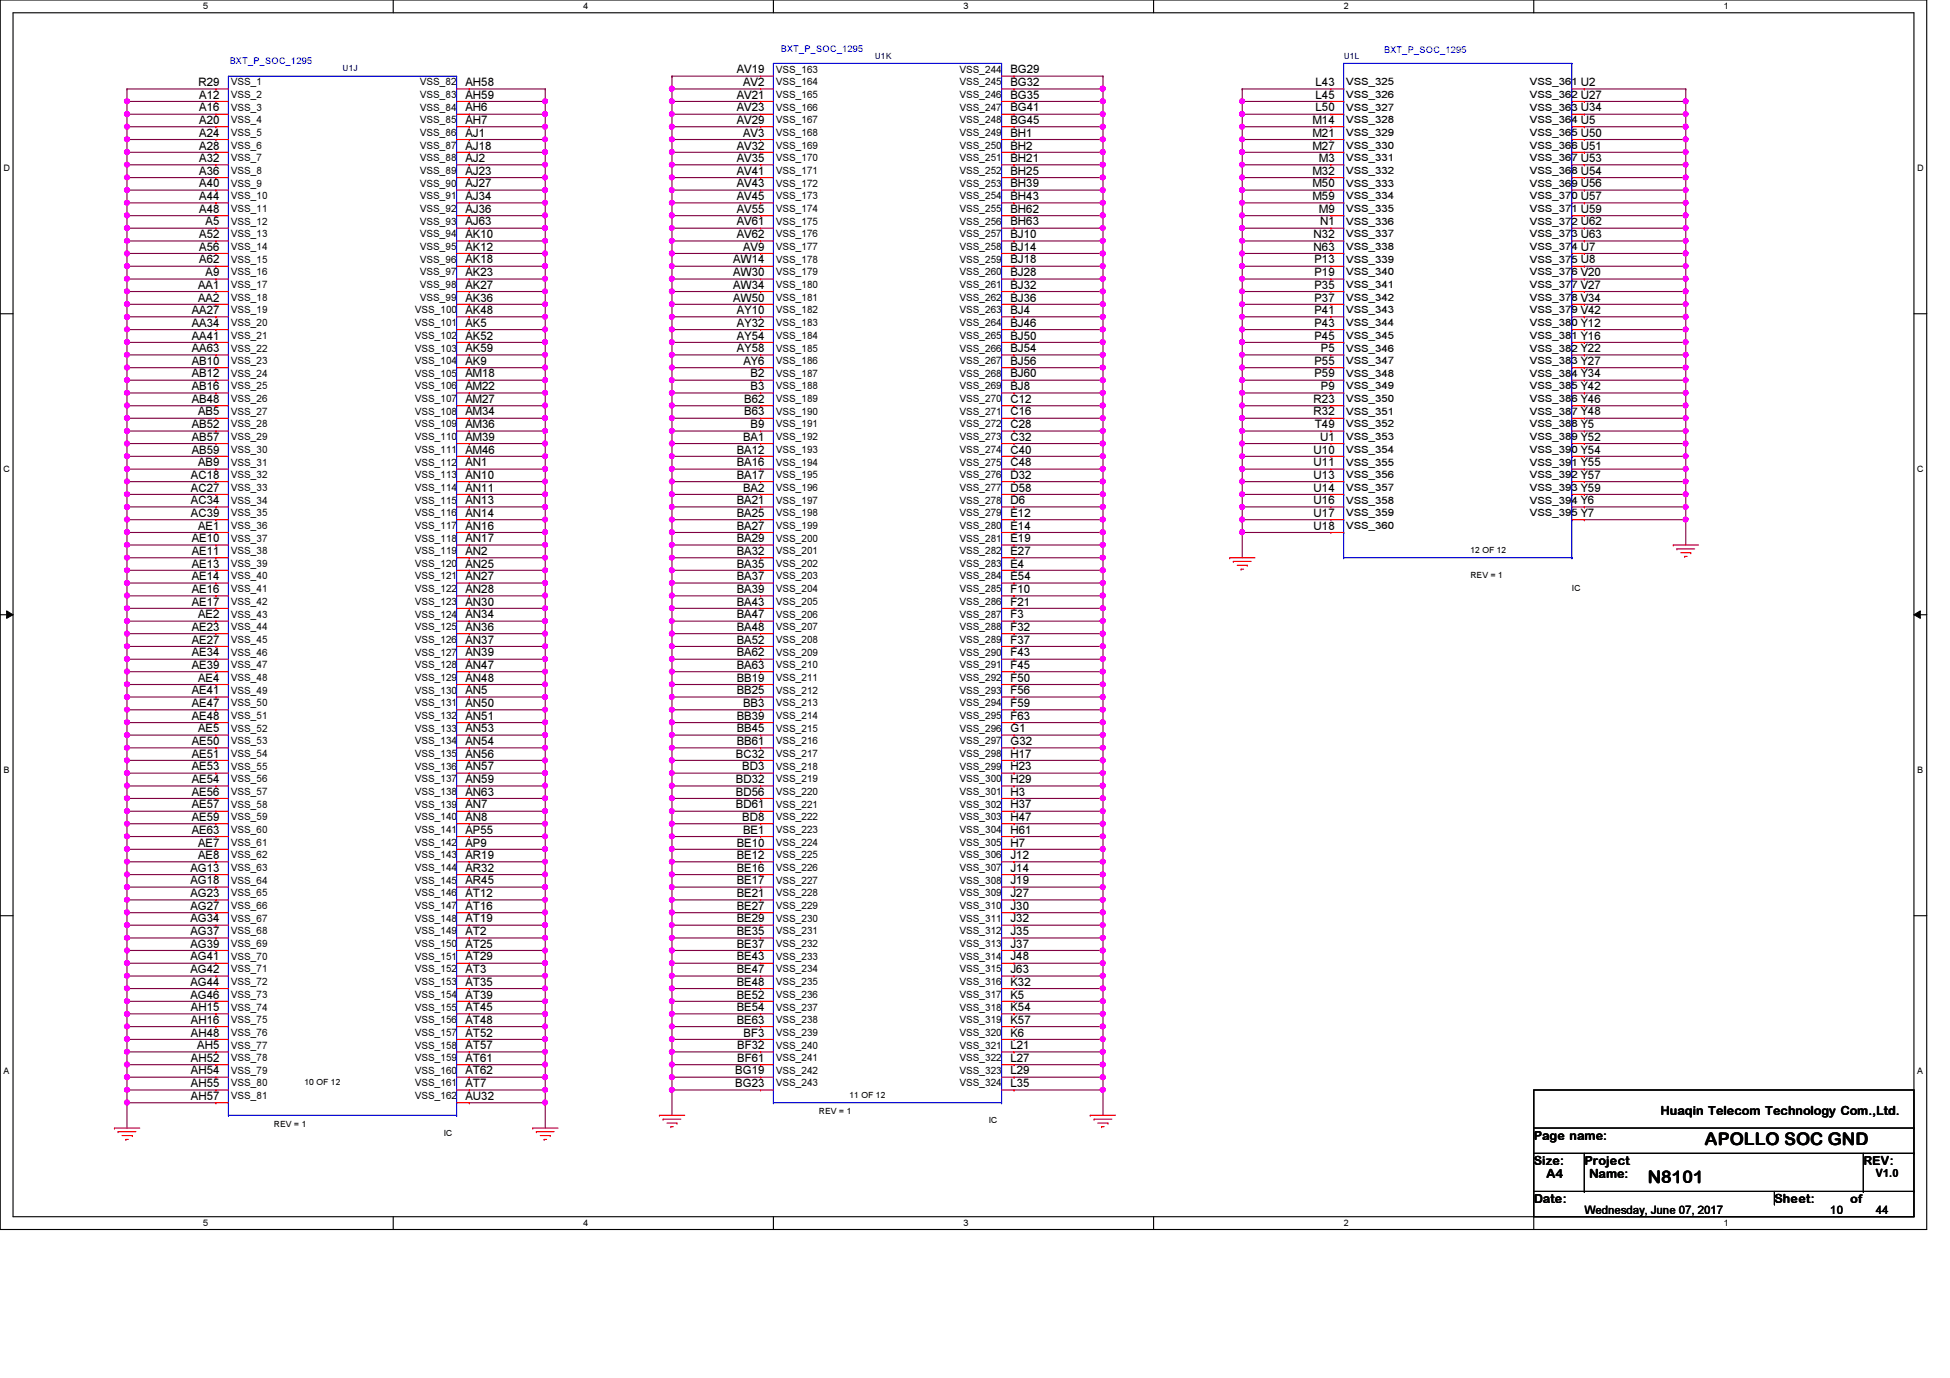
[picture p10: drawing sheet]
<svg xmlns="http://www.w3.org/2000/svg" width="297mm" height="210mm" viewBox="0 0 297 210" stroke-linecap="round" stroke-linejoin="round" font-family="sans-serif">
<defs><g id="words">
<g font-size="2.7">
<text x="259.7" y="174.4">APOLLO SOC GND</text>
<text x="251" y="180.2">N8101</text>
</g>
<g font-size="1.9">
<text x="233.6" y="173.7">Page name:</text>
<text x="252.9" y="169.8">Huaqin Telecom Technology Com.,Ltd.</text>
<text x="233.6" y="177.5">Size:</text>
<text x="235.6" y="179.5">A4</text>
<text x="241.3" y="177.5">Project</text>
<text x="242.1" y="179.4">Name:</text>
<text x="283.8" y="177.5">REV:</text>
<text x="233.6" y="183.3">Date:</text>
<text x="270.3" y="183.3">Sheet:</text>
</g>
<text font-size="1.8" x="281.9" y="183.2">of</text>
<g font-size="1.7">
<text x="112.2" y="11.2">AV19</text>
<text x="153.9" y="11.2">BG29</text>
<text x="30.2" y="13.1">R29</text>
<text x="30.3" y="17">A16</text>
<text x="30.3" y="15">A12</text>
<text x="70.9" y="17">AH6</text>
<text x="70.9" y="15">AH59</text>
<text x="70.9" y="13.1">AH58</text>
<text x="112.2" y="17">AV23</text>
<text x="112.2" y="15">AV21</text>
<text x="113.2" y="13.1">AV2</text>
<text x="153.9" y="17">BG41</text>
<text x="153.9" y="15">BG35</text>
<text x="153.9" y="13.1">BG32</text>
<text x="200.4" y="17">L50</text>
<text x="200.4" y="15">L45</text>
<text x="200.4" y="13.1">L43</text>
<text x="240.8" y="17">U34</text>
<text x="240.8" y="15">U27</text>
<text x="240.8" y="13.1">U2</text>
<text x="30.3" y="22.8">A28</text>
<text x="30.3" y="20.8">A24</text>
<text x="30.3" y="18.9">A20</text>
<text x="70.9" y="22.8">AJ18</text>
<text x="70.9" y="20.8">AJ1</text>
<text x="70.9" y="18.9">AH7</text>
<text x="112.2" y="22.8">AV32</text>
<text x="112.2" y="18.9">AV29</text>
<text x="113.2" y="20.8">AV3</text>
<text x="153.9" y="22.8">BH2</text>
<text x="153.9" y="20.8">BH1</text>
<text x="153.9" y="18.9">BG45</text>
<text x="200" y="22.8">M27</text>
<text x="200" y="20.8">M21</text>
<text x="200" y="18.9">M14</text>
<text x="240.8" y="22.8">U51</text>
<text x="240.8" y="20.8">U50</text>
<text x="240.8" y="18.9">U5</text>
<text x="30.3" y="28.5">A40</text>
<text x="30.3" y="26.6">A36</text>
<text x="30.3" y="24.7">A32</text>
<text x="70.9" y="28.5">AJ27</text>
<text x="70.9" y="26.6">AJ23</text>
<text x="70.9" y="24.7">AJ2</text>
<text x="112.2" y="28.5">AV43</text>
<text x="112.2" y="26.6">AV41</text>
<text x="112.2" y="24.7">AV35</text>
<text x="153.9" y="28.5">BH39</text>
<text x="153.9" y="26.6">BH25</text>
<text x="153.9" y="24.7">BH21</text>
<text x="200" y="28.5">M50</text>
<text x="200" y="26.6">M32</text>
<text x="201" y="24.7">M3</text>
<text x="240.8" y="28.5">U56</text>
<text x="240.8" y="26.6">U54</text>
<text x="240.8" y="24.7">U53</text>
<text x="30.3" y="32.4">A48</text>
<text x="30.3" y="30.5">A44</text>
<text x="31.3" y="34.3">A5</text>
<text x="70.9" y="34.3">AJ63</text>
<text x="70.9" y="32.4">AJ36</text>
<text x="70.9" y="30.5">AJ34</text>
<text x="112.2" y="34.3">AV61</text>
<text x="112.2" y="32.4">AV55</text>
<text x="112.2" y="30.5">AV45</text>
<text x="153.9" y="34.3">BH63</text>
<text x="153.9" y="32.4">BH62</text>
<text x="153.9" y="30.5">BH43</text>
<text x="200" y="30.5">M59</text>
<text x="201" y="32.4">M9</text>
<text x="201.1" y="34.3">N1</text>
<text x="240.8" y="34.3">U62</text>
<text x="240.8" y="32.4">U59</text>
<text x="240.8" y="30.5">U57</text>
<text x="30.3" y="40.1">A62</text>
<text x="30.3" y="38.2">A56</text>
<text x="30.3" y="36.3">A52</text>
<text x="70.9" y="40.1">AK18</text>
<text x="70.9" y="38.2">AK12</text>
<text x="70.9" y="36.3">AK10</text>
<text x="111.7" y="40.1">AW14</text>
<text x="112.2" y="36.3">AV62</text>
<text x="113.2" y="38.2">AV9</text>
<text x="153.9" y="40.1">BJ18</text>
<text x="153.9" y="38.2">BJ14</text>
<text x="153.9" y="36.3">BJ10</text>
<text x="200.1" y="38.2">N63</text>
<text x="200.1" y="36.3">N32</text>
<text x="200.2" y="40.1">P13</text>
<text x="240.8" y="40.1">U8</text>
<text x="240.8" y="38.2">U7</text>
<text x="240.8" y="36.3">U63</text>
<text x="29.2" y="47.8">AA27</text>
<text x="30.2" y="45.9">AA2</text>
<text x="30.2" y="44">AA1</text>
<text x="31.3" y="42.1">A9</text>
<text x="70.9" y="47.8">AK48</text>
<text x="70.9" y="45.9">AK36</text>
<text x="70.9" y="44">AK27</text>
<text x="70.9" y="42.1">AK23</text>
<text x="111.7" y="45.9">AW50</text>
<text x="111.7" y="44">AW34</text>
<text x="111.7" y="42.1">AW30</text>
<text x="112.3" y="47.8">AY10</text>
<text x="153.9" y="47.8">BJ4</text>
<text x="153.9" y="45.9">BJ36</text>
<text x="153.9" y="44">BJ32</text>
<text x="153.9" y="42.1">BJ28</text>
<text x="200.2" y="47.8">P41</text>
<text x="200.2" y="45.9">P37</text>
<text x="200.2" y="44">P35</text>
<text x="200.2" y="42.1">P19</text>
<text x="240.8" y="47.8">V42</text>
<text x="240.8" y="45.9">V34</text>
<text x="240.8" y="44">V27</text>
<text x="240.8" y="42.1">V20</text>
<text x="29.2" y="53.6">AA63</text>
<text x="29.2" y="51.7">AA41</text>
<text x="29.2" y="49.8">AA34</text>
<text x="70.9" y="53.6">AK59</text>
<text x="70.9" y="51.7">AK52</text>
<text x="70.9" y="49.8">AK5</text>
<text x="112.3" y="53.6">AY58</text>
<text x="112.3" y="51.7">AY54</text>
<text x="112.3" y="49.8">AY32</text>
<text x="153.9" y="53.6">BJ54</text>
<text x="153.9" y="51.7">BJ50</text>
<text x="153.9" y="49.8">BJ46</text>
<text x="200.2" y="51.7">P45</text>
<text x="200.2" y="49.8">P43</text>
<text x="201.2" y="53.6">P5</text>
<text x="240.8" y="53.6">Y22</text>
<text x="240.8" y="51.7">Y16</text>
<text x="240.8" y="49.8">Y12</text>
<text x="29.2" y="59.4">AB16</text>
<text x="29.2" y="57.5">AB12</text>
<text x="29.2" y="55.6">AB10</text>
<text x="70.9" y="59.4">AM22</text>
<text x="70.9" y="57.5">AM18</text>
<text x="70.9" y="55.6">AK9</text>
<text x="113.2" y="55.6">AY6</text>
<text x="114.3" y="59.4">B3</text>
<text x="114.3" y="57.5">B2</text>
<text x="153.9" y="59.4">BJ8</text>
<text x="153.9" y="57.5">BJ60</text>
<text x="153.9" y="55.6">BJ56</text>
<text x="200.2" y="57.5">P59</text>
<text x="200.2" y="55.6">P55</text>
<text x="201.2" y="59.4">P9</text>
<text x="240.8" y="59.4">Y42</text>
<text x="240.8" y="57.5">Y34</text>
<text x="240.8" y="55.6">Y27</text>
<text x="29.2" y="65.2">AB52</text>
<text x="29.2" y="61.4">AB48</text>
<text x="30.2" y="63.3">AB5</text>
<text x="70.9" y="65.2">AM36</text>
<text x="70.9" y="63.3">AM34</text>
<text x="70.9" y="61.4">AM27</text>
<text x="113.4" y="63.3">B63</text>
<text x="113.4" y="61.4">B62</text>
<text x="114.3" y="65.2">B9</text>
<text x="153.9" y="65.2">C28</text>
<text x="153.9" y="63.3">C16</text>
<text x="153.9" y="61.4">C12</text>
<text x="200.1" y="63.3">R32</text>
<text x="200.1" y="61.4">R23</text>
<text x="200.3" y="65.2">T49</text>
<text x="240.8" y="65.2">Y5</text>
<text x="240.8" y="63.3">Y48</text>
<text x="240.8" y="61.4">Y46</text>
<text x="29.2" y="69.1">AB59</text>
<text x="29.2" y="67.1">AB57</text>
<text x="30.2" y="71">AB9</text>
<text x="70.9" y="71">AN1</text>
<text x="70.9" y="69.1">AM46</text>
<text x="70.9" y="67.1">AM39</text>
<text x="112.2" y="71">BA16</text>
<text x="112.2" y="69.1">BA12</text>
<text x="113.2" y="67.1">BA1</text>
<text x="153.9" y="71">C48</text>
<text x="153.9" y="69.1">C40</text>
<text x="153.9" y="67.1">C32</text>
<text x="200.1" y="71">U11</text>
<text x="200.1" y="69.1">U10</text>
<text x="201.1" y="67.1">U1</text>
<text x="240.8" y="71">Y55</text>
<text x="240.8" y="69.1">Y54</text>
<text x="240.8" y="67.1">Y52</text>
<text x="29.1" y="76.8">AC34</text>
<text x="29.1" y="74.9">AC27</text>
<text x="29.1" y="72.9">AC18</text>
<text x="70.9" y="76.8">AN13</text>
<text x="70.9" y="74.9">AN11</text>
<text x="70.9" y="72.9">AN10</text>
<text x="112.2" y="76.8">BA21</text>
<text x="112.2" y="72.9">BA17</text>
<text x="113.2" y="74.9">BA2</text>
<text x="153.9" y="76.8">D6</text>
<text x="153.9" y="74.9">D58</text>
<text x="153.9" y="72.9">D32</text>
<text x="200.1" y="76.8">U16</text>
<text x="200.1" y="74.9">U14</text>
<text x="200.1" y="72.9">U13</text>
<text x="240.8" y="76.8">Y6</text>
<text x="240.8" y="74.9">Y59</text>
<text x="240.8" y="72.9">Y57</text>
<text x="29.1" y="78.7">AC39</text>
<text x="29.2" y="82.6">AE10</text>
<text x="30.2" y="80.7">AE1</text>
<text x="70.9" y="82.6">AN17</text>
<text x="70.9" y="80.7">AN16</text>
<text x="70.9" y="78.7">AN14</text>
<text x="112.2" y="82.6">BA29</text>
<text x="112.2" y="80.7">BA27</text>
<text x="112.2" y="78.7">BA25</text>
<text x="153.9" y="82.6">E19</text>
<text x="153.9" y="80.7">E14</text>
<text x="153.9" y="78.7">E12</text>
<text x="200.1" y="80.7">U18</text>
<text x="200.1" y="78.7">U17</text>
<text x="240.8" y="78.7">Y7</text>
<text x="29.2" y="88.4">AE14</text>
<text x="29.2" y="86.4">AE13</text>
<text x="29.2" y="84.5">AE11</text>
<text x="70.9" y="88.4">AN27</text>
<text x="70.9" y="86.4">AN25</text>
<text x="70.9" y="84.5">AN2</text>
<text x="112.2" y="88.4">BA37</text>
<text x="112.2" y="86.4">BA35</text>
<text x="112.2" y="84.5">BA32</text>
<text x="153.9" y="88.4">E54</text>
<text x="153.9" y="86.4">E4</text>
<text x="153.9" y="84.5">E27</text>
<text x="29.2" y="92.2">AE17</text>
<text x="29.2" y="90.3">AE16</text>
<text x="30.2" y="94.2">AE2</text>
<text x="70.9" y="94.2">AN34</text>
<text x="70.9" y="92.2">AN30</text>
<text x="70.9" y="90.3">AN28</text>
<text x="112.2" y="94.2">BA47</text>
<text x="112.2" y="92.2">BA43</text>
<text x="112.2" y="90.3">BA39</text>
<text x="153.9" y="94.2">F3</text>
<text x="153.9" y="92.2">F21</text>
<text x="153.9" y="90.3">F10</text>
<text x="29.2" y="101.9">AE39</text>
<text x="29.2" y="100">AE34</text>
<text x="29.2" y="98">AE27</text>
<text x="29.2" y="96.1">AE23</text>
<text x="70.9" y="101.9">AN47</text>
<text x="70.9" y="100">AN39</text>
<text x="70.9" y="98">AN37</text>
<text x="70.9" y="96.1">AN36</text>
<text x="112.2" y="101.9">BA63</text>
<text x="112.2" y="100">BA62</text>
<text x="112.2" y="98">BA52</text>
<text x="112.2" y="96.1">BA48</text>
<text x="153.9" y="101.9">F45</text>
<text x="153.9" y="100">F43</text>
<text x="153.9" y="98">F37</text>
<text x="153.9" y="96.1">F32</text>
<text x="29.2" y="107.7">AE47</text>
<text x="29.2" y="105.7">AE41</text>
<text x="30.2" y="103.8">AE4</text>
<text x="70.9" y="107.7">AN50</text>
<text x="70.9" y="105.7">AN5</text>
<text x="70.9" y="103.8">AN48</text>
<text x="112.2" y="105.7">BB25</text>
<text x="112.2" y="103.8">BB19</text>
<text x="113.2" y="107.7">BB3</text>
<text x="153.9" y="107.7">F59</text>
<text x="153.9" y="105.7">F56</text>
<text x="153.9" y="103.8">F50</text>
<text x="29.2" y="113.5">AE50</text>
<text x="29.2" y="109.6">AE48</text>
<text x="30.2" y="111.5">AE5</text>
<text x="70.9" y="113.5">AN54</text>
<text x="70.9" y="111.5">AN53</text>
<text x="70.9" y="109.6">AN51</text>
<text x="112.2" y="113.5">BB61</text>
<text x="112.2" y="111.5">BB45</text>
<text x="112.2" y="109.6">BB39</text>
<text x="153.9" y="113.5">G32</text>
<text x="153.9" y="111.5">G1</text>
<text x="153.9" y="109.6">F63</text>
<text x="29.2" y="119.3">AE54</text>
<text x="29.2" y="117.3">AE53</text>
<text x="29.2" y="115.4">AE51</text>
<text x="70.9" y="119.3">AN59</text>
<text x="70.9" y="117.3">AN57</text>
<text x="70.9" y="115.4">AN56</text>
<text x="112.1" y="119.3">BD32</text>
<text x="112.1" y="115.4">BC32</text>
<text x="113.1" y="117.3">BD3</text>
<text x="153.9" y="119.3">H29</text>
<text x="153.9" y="117.3">H23</text>
<text x="153.9" y="115.4">H17</text>
<text x="29.2" y="125.1">AE59</text>
<text x="29.2" y="123.1">AE57</text>
<text x="29.2" y="121.2">AE56</text>
<text x="70.9" y="125.1">AN8</text>
<text x="70.9" y="123.1">AN7</text>
<text x="70.9" y="121.2">AN63</text>
<text x="112.1" y="123.1">BD61</text>
<text x="112.1" y="121.2">BD56</text>
<text x="113.1" y="125.1">BD8</text>
<text x="153.9" y="125.1">H47</text>
<text x="153.9" y="123.1">H37</text>
<text x="153.9" y="121.2">H3</text>
<text x="29.2" y="127">AE63</text>
<text x="30.2" y="130.9">AE8</text>
<text x="30.2" y="128.9">AE7</text>
<text x="70.9" y="130.9">AR19</text>
<text x="70.9" y="128.9">AP9</text>
<text x="70.9" y="127">AP55</text>
<text x="112.2" y="130.9">BE12</text>
<text x="112.2" y="128.9">BE10</text>
<text x="113.2" y="127">BE1</text>
<text x="153.9" y="130.9">J12</text>
<text x="153.9" y="128.9">H7</text>
<text x="153.9" y="127">H61</text>
<text x="29" y="136.7">AG23</text>
<text x="29" y="134.7">AG18</text>
<text x="29" y="132.8">AG13</text>
<text x="70.9" y="136.7">AT12</text>
<text x="70.9" y="134.7">AR45</text>
<text x="70.9" y="132.8">AR32</text>
<text x="112.2" y="136.7">BE21</text>
<text x="112.2" y="134.7">BE17</text>
<text x="112.2" y="132.8">BE16</text>
<text x="153.9" y="136.7">J27</text>
<text x="153.9" y="134.7">J19</text>
<text x="153.9" y="132.8">J14</text>
<text x="29" y="142.5">AG37</text>
<text x="29" y="140.5">AG34</text>
<text x="29" y="138.6">AG27</text>
<text x="70.9" y="142.5">AT2</text>
<text x="70.9" y="140.5">AT19</text>
<text x="70.9" y="138.6">AT16</text>
<text x="112.2" y="142.5">BE35</text>
<text x="112.2" y="140.5">BE29</text>
<text x="112.2" y="138.6">BE27</text>
<text x="153.9" y="142.5">J35</text>
<text x="153.9" y="140.5">J32</text>
<text x="153.9" y="138.6">J30</text>
<text x="29" y="148.3">AG42</text>
<text x="29" y="146.3">AG41</text>
<text x="29" y="144.4">AG39</text>
<text x="70.9" y="148.3">AT3</text>
<text x="70.9" y="146.3">AT29</text>
<text x="70.9" y="144.4">AT25</text>
<text x="112.2" y="148.3">BE47</text>
<text x="112.2" y="146.3">BE43</text>
<text x="112.2" y="144.4">BE37</text>
<text x="153.9" y="148.3">J63</text>
<text x="153.9" y="146.3">J48</text>
<text x="153.9" y="144.4">J37</text>
<text x="29" y="152.1">AG46</text>
<text x="29" y="150.2">AG44</text>
<text x="29.1" y="156">AH16</text>
<text x="29.1" y="154">AH15</text>
<text x="70.9" y="156">AT48</text>
<text x="70.9" y="154">AT45</text>
<text x="70.9" y="152.1">AT39</text>
<text x="70.9" y="150.2">AT35</text>
<text x="112.2" y="156">BE63</text>
<text x="112.2" y="154">BE54</text>
<text x="112.2" y="152.1">BE52</text>
<text x="112.2" y="150.2">BE48</text>
<text x="153.9" y="156">K57</text>
<text x="153.9" y="154">K54</text>
<text x="153.9" y="152.1">K5</text>
<text x="153.9" y="150.2">K32</text>
<text x="29.1" y="161.8">AH52</text>
<text x="29.1" y="157.9">AH48</text>
<text x="30.1" y="159.8">AH5</text>
<text x="70.9" y="161.8">AT61</text>
<text x="70.9" y="159.8">AT57</text>
<text x="70.9" y="157.9">AT52</text>
<text x="112.3" y="161.8">BF61</text>
<text x="112.3" y="159.8">BF32</text>
<text x="113.3" y="157.9">BF3</text>
<text x="153.9" y="161.8">L27</text>
<text x="153.9" y="159.8">L21</text>
<text x="153.9" y="157.9">K6</text>
<text x="29.1" y="167.6">AH57</text>
<text x="29.1" y="165.6">AH55</text>
<text x="29.1" y="163.7">AH54</text>
<text x="70.9" y="167.6">AU32</text>
<text x="70.9" y="165.6">AT7</text>
<text x="70.9" y="163.7">AT62</text>
<text x="112" y="165.6">BG23</text>
<text x="112" y="163.7">BG19</text>
<text x="153.9" y="165.6">L35</text>
<text x="153.9" y="163.7">L29</text>
<text x="285.7" y="179.3">V1.0</text>
<text x="241.3" y="185">Wednesday, June 07, 2017</text>
<text x="278.8" y="185">10</text>
<text x="285.8" y="185">44</text>
</g>
<g font-size="1.5">
<text x="118.2" y="11">VSS_163</text>
<text x="146.2" y="11">VSS_244</text>
<text x="35.2" y="16.8">VSS_3</text>
<text x="35.2" y="14.9">VSS_2</text>
<text x="35.2" y="13">VSS_1</text>
<text x="64" y="16.8">VSS_84</text>
<text x="64" y="14.9">VSS_83</text>
<text x="64" y="13">VSS_82</text>
<text x="118.2" y="16.8">VSS_166</text>
<text x="118.2" y="14.9">VSS_165</text>
<text x="118.2" y="13">VSS_164</text>
<text x="146.2" y="16.8">VSS_247</text>
<text x="146.2" y="14.9">VSS_246</text>
<text x="146.2" y="13">VSS_245</text>
<text x="205.1" y="16.8">VSS_327</text>
<text x="205.1" y="14.9">VSS_326</text>
<text x="205.1" y="13">VSS_325</text>
<text x="233" y="16.8">VSS_363</text>
<text x="233" y="14.9">VSS_362</text>
<text x="233" y="13">VSS_361</text>
<text x="35.2" y="22.6">VSS_6</text>
<text x="35.2" y="20.7">VSS_5</text>
<text x="35.2" y="18.8">VSS_4</text>
<text x="64" y="22.6">VSS_87</text>
<text x="64" y="20.7">VSS_86</text>
<text x="64" y="18.8">VSS_85</text>
<text x="118.2" y="22.6">VSS_169</text>
<text x="118.2" y="20.7">VSS_168</text>
<text x="118.2" y="18.8">VSS_167</text>
<text x="146.2" y="22.6">VSS_250</text>
<text x="146.2" y="20.7">VSS_249</text>
<text x="146.2" y="18.8">VSS_248</text>
<text x="205.1" y="22.6">VSS_330</text>
<text x="205.1" y="20.7">VSS_329</text>
<text x="205.1" y="18.8">VSS_328</text>
<text x="233" y="22.6">VSS_366</text>
<text x="233" y="20.7">VSS_365</text>
<text x="233" y="18.8">VSS_364</text>
<text x="35.2" y="28.4">VSS_9</text>
<text x="35.2" y="26.5">VSS_8</text>
<text x="35.2" y="24.6">VSS_7</text>
<text x="64" y="28.4">VSS_90</text>
<text x="64" y="26.5">VSS_89</text>
<text x="64" y="24.6">VSS_88</text>
<text x="118.2" y="28.4">VSS_172</text>
<text x="118.2" y="26.5">VSS_171</text>
<text x="118.2" y="24.6">VSS_170</text>
<text x="146.2" y="28.4">VSS_253</text>
<text x="146.2" y="26.5">VSS_252</text>
<text x="146.2" y="24.6">VSS_251</text>
<text x="205.1" y="28.4">VSS_333</text>
<text x="205.1" y="26.5">VSS_332</text>
<text x="205.1" y="24.6">VSS_331</text>
<text x="233" y="28.4">VSS_369</text>
<text x="233" y="26.5">VSS_368</text>
<text x="233" y="24.6">VSS_367</text>
<text x="35.2" y="34.2">VSS_12</text>
<text x="35.2" y="32.3">VSS_11</text>
<text x="35.2" y="30.4">VSS_10</text>
<text x="64" y="34.2">VSS_93</text>
<text x="64" y="32.3">VSS_92</text>
<text x="64" y="30.4">VSS_91</text>
<text x="118.2" y="34.2">VSS_175</text>
<text x="118.2" y="32.3">VSS_174</text>
<text x="118.2" y="30.4">VSS_173</text>
<text x="146.2" y="34.2">VSS_256</text>
<text x="146.2" y="32.3">VSS_255</text>
<text x="146.2" y="30.4">VSS_254</text>
<text x="205.1" y="34.2">VSS_336</text>
<text x="205.1" y="32.3">VSS_335</text>
<text x="205.1" y="30.4">VSS_334</text>
<text x="233" y="34.2">VSS_372</text>
<text x="233" y="32.3">VSS_371</text>
<text x="233" y="30.4">VSS_370</text>
<text x="35.2" y="42">VSS_16</text>
<text x="35.2" y="40">VSS_15</text>
<text x="35.2" y="38.1">VSS_14</text>
<text x="35.2" y="36.2">VSS_13</text>
<text x="64" y="42">VSS_97</text>
<text x="64" y="40">VSS_96</text>
<text x="64" y="38.1">VSS_95</text>
<text x="64" y="36.2">VSS_94</text>
<text x="118.2" y="42">VSS_179</text>
<text x="118.2" y="40">VSS_178</text>
<text x="118.2" y="38.1">VSS_177</text>
<text x="118.2" y="36.2">VSS_176</text>
<text x="146.2" y="42">VSS_260</text>
<text x="146.2" y="40">VSS_259</text>
<text x="146.2" y="38.1">VSS_258</text>
<text x="146.2" y="36.2">VSS_257</text>
<text x="205.1" y="42">VSS_340</text>
<text x="205.1" y="40">VSS_339</text>
<text x="205.1" y="38.1">VSS_338</text>
<text x="205.1" y="36.2">VSS_337</text>
<text x="233" y="42">VSS_376</text>
<text x="233" y="40">VSS_375</text>
<text x="233" y="38.1">VSS_374</text>
<text x="233" y="36.2">VSS_373</text>
<text x="35.2" y="47.8">VSS_19</text>
<text x="35.2" y="45.8">VSS_18</text>
<text x="35.2" y="43.9">VSS_17</text>
<text x="63.2" y="47.8">VSS_100</text>
<text x="64" y="45.8">VSS_99</text>
<text x="64" y="43.9">VSS_98</text>
<text x="118.2" y="47.8">VSS_182</text>
<text x="118.2" y="45.8">VSS_181</text>
<text x="118.2" y="43.9">VSS_180</text>
<text x="146.2" y="47.8">VSS_263</text>
<text x="146.2" y="45.8">VSS_262</text>
<text x="146.2" y="43.9">VSS_261</text>
<text x="205.1" y="47.8">VSS_343</text>
<text x="205.1" y="45.8">VSS_342</text>
<text x="205.1" y="43.9">VSS_341</text>
<text x="233" y="47.8">VSS_379</text>
<text x="233" y="45.8">VSS_378</text>
<text x="233" y="43.9">VSS_377</text>
<text x="35.2" y="53.6">VSS_22</text>
<text x="35.2" y="51.6">VSS_21</text>
<text x="35.2" y="49.7">VSS_20</text>
<text x="63.2" y="53.6">VSS_103</text>
<text x="63.2" y="51.6">VSS_102</text>
<text x="63.2" y="49.7">VSS_101</text>
<text x="118.2" y="53.6">VSS_185</text>
<text x="118.2" y="51.6">VSS_184</text>
<text x="118.2" y="49.7">VSS_183</text>
<text x="146.2" y="53.6">VSS_266</text>
<text x="146.2" y="51.6">VSS_265</text>
<text x="146.2" y="49.7">VSS_264</text>
<text x="205.1" y="53.6">VSS_346</text>
<text x="205.1" y="51.6">VSS_345</text>
<text x="205.1" y="49.7">VSS_344</text>
<text x="233" y="53.6">VSS_382</text>
<text x="233" y="51.6">VSS_381</text>
<text x="233" y="49.7">VSS_380</text>
<text x="35.2" y="59.3">VSS_25</text>
<text x="35.2" y="57.4">VSS_24</text>
<text x="35.2" y="55.5">VSS_23</text>
<text x="63.2" y="59.3">VSS_106</text>
<text x="63.2" y="57.4">VSS_105</text>
<text x="63.2" y="55.5">VSS_104</text>
<text x="118.2" y="59.3">VSS_188</text>
<text x="118.2" y="57.4">VSS_187</text>
<text x="118.2" y="55.5">VSS_186</text>
<text x="146.2" y="59.3">VSS_269</text>
<text x="146.2" y="57.4">VSS_268</text>
<text x="146.2" y="55.5">VSS_267</text>
<text x="205.1" y="59.3">VSS_349</text>
<text x="205.1" y="57.4">VSS_348</text>
<text x="205.1" y="55.5">VSS_347</text>
<text x="233" y="59.3">VSS_385</text>
<text x="233" y="57.4">VSS_384</text>
<text x="233" y="55.5">VSS_383</text>
<text x="35.2" y="65.1">VSS_28</text>
<text x="35.2" y="63.2">VSS_27</text>
<text x="35.2" y="61.3">VSS_26</text>
<text x="63.2" y="65.1">VSS_109</text>
<text x="63.2" y="63.2">VSS_108</text>
<text x="63.2" y="61.3">VSS_107</text>
<text x="118.2" y="65.1">VSS_191</text>
<text x="118.2" y="63.2">VSS_190</text>
<text x="118.2" y="61.3">VSS_189</text>
<text x="146.2" y="65.1">VSS_272</text>
<text x="146.2" y="63.2">VSS_271</text>
<text x="146.2" y="61.3">VSS_270</text>
<text x="205.1" y="65.1">VSS_352</text>
<text x="205.1" y="63.2">VSS_351</text>
<text x="205.1" y="61.3">VSS_350</text>
<text x="233" y="65.1">VSS_388</text>
<text x="233" y="63.2">VSS_387</text>
<text x="233" y="61.3">VSS_386</text>
<text x="35.2" y="70.9">VSS_31</text>
<text x="35.2" y="69">VSS_30</text>
<text x="35.2" y="67.1">VSS_29</text>
<text x="63.2" y="70.9">VSS_112</text>
<text x="63.2" y="69">VSS_111</text>
<text x="63.2" y="67.1">VSS_110</text>
<text x="118.2" y="70.9">VSS_194</text>
<text x="118.2" y="69">VSS_193</text>
<text x="118.2" y="67.1">VSS_192</text>
<text x="146.2" y="70.9">VSS_275</text>
<text x="146.2" y="69">VSS_274</text>
<text x="146.2" y="67.1">VSS_273</text>
<text x="205.1" y="70.9">VSS_355</text>
<text x="205.1" y="69">VSS_354</text>
<text x="205.1" y="67.1">VSS_353</text>
<text x="233" y="70.9">VSS_391</text>
<text x="233" y="69">VSS_390</text>
<text x="233" y="67.1">VSS_389</text>
<text x="35.2" y="76.7">VSS_34</text>
<text x="35.2" y="74.8">VSS_33</text>
<text x="35.2" y="72.9">VSS_32</text>
<text x="63.2" y="76.7">VSS_115</text>
<text x="63.2" y="74.8">VSS_114</text>
<text x="63.2" y="72.9">VSS_113</text>
<text x="118.2" y="76.7">VSS_197</text>
<text x="118.2" y="74.8">VSS_196</text>
<text x="118.2" y="72.9">VSS_195</text>
<text x="146.2" y="76.7">VSS_278</text>
<text x="146.2" y="74.8">VSS_277</text>
<text x="146.2" y="72.9">VSS_276</text>
<text x="205.1" y="76.7">VSS_358</text>
<text x="205.1" y="74.8">VSS_357</text>
<text x="205.1" y="72.9">VSS_356</text>
<text x="233" y="76.7">VSS_394</text>
<text x="233" y="74.8">VSS_393</text>
<text x="233" y="72.9">VSS_392</text>
<text x="35.2" y="82.5">VSS_37</text>
<text x="35.2" y="80.6">VSS_36</text>
<text x="35.2" y="78.6">VSS_35</text>
<text x="63.2" y="82.5">VSS_118</text>
<text x="63.2" y="80.6">VSS_117</text>
<text x="63.2" y="78.6">VSS_116</text>
<text x="118.2" y="82.5">VSS_200</text>
<text x="118.2" y="80.6">VSS_199</text>
<text x="118.2" y="78.6">VSS_198</text>
<text x="146.2" y="82.5">VSS_281</text>
<text x="146.2" y="80.6">VSS_280</text>
<text x="146.2" y="78.6">VSS_279</text>
<text x="205.1" y="80.6">VSS_360</text>
<text x="205.1" y="78.6">VSS_359</text>
<text x="233" y="78.6">VSS_395</text>
<text x="35.2" y="88.3">VSS_40</text>
<text x="35.2" y="86.4">VSS_39</text>
<text x="35.2" y="84.4">VSS_38</text>
<text x="63.2" y="88.3">VSS_121</text>
<text x="63.2" y="86.4">VSS_120</text>
<text x="63.2" y="84.4">VSS_119</text>
<text x="118.2" y="88.3">VSS_203</text>
<text x="118.2" y="86.4">VSS_202</text>
<text x="118.2" y="84.4">VSS_201</text>
<text x="146.2" y="88.3">VSS_284</text>
<text x="146.2" y="86.4">VSS_283</text>
<text x="146.2" y="84.4">VSS_282</text>
<text x="35.2" y="94.1">VSS_43</text>
<text x="35.2" y="92.2">VSS_42</text>
<text x="35.2" y="90.2">VSS_41</text>
<text x="63.2" y="94.1">VSS_124</text>
<text x="63.2" y="92.2">VSS_123</text>
<text x="63.2" y="90.2">VSS_122</text>
<text x="118.2" y="94.1">VSS_206</text>
<text x="118.2" y="92.2">VSS_205</text>
<text x="118.2" y="90.2">VSS_204</text>
<text x="146.2" y="94.1">VSS_287</text>
<text x="146.2" y="92.2">VSS_286</text>
<text x="146.2" y="90.2">VSS_285</text>
<text x="35.2" y="101.8">VSS_47</text>
<text x="35.2" y="99.9">VSS_46</text>
<text x="35.2" y="97.9">VSS_45</text>
<text x="35.2" y="96">VSS_44</text>
<text x="63.2" y="101.8">VSS_128</text>
<text x="63.2" y="99.9">VSS_127</text>
<text x="63.2" y="97.9">VSS_126</text>
<text x="63.2" y="96">VSS_125</text>
<text x="118.2" y="101.8">VSS_210</text>
<text x="118.2" y="99.9">VSS_209</text>
<text x="118.2" y="97.9">VSS_208</text>
<text x="118.2" y="96">VSS_207</text>
<text x="146.2" y="101.8">VSS_291</text>
<text x="146.2" y="99.9">VSS_290</text>
<text x="146.2" y="97.9">VSS_289</text>
<text x="146.2" y="96">VSS_288</text>
<text x="35.2" y="107.6">VSS_50</text>
<text x="35.2" y="105.7">VSS_49</text>
<text x="35.2" y="103.7">VSS_48</text>
<text x="63.2" y="107.6">VSS_131</text>
<text x="63.2" y="105.7">VSS_130</text>
<text x="63.2" y="103.7">VSS_129</text>
<text x="118.2" y="107.6">VSS_213</text>
<text x="118.2" y="105.7">VSS_212</text>
<text x="118.2" y="103.7">VSS_211</text>
<text x="146.2" y="107.6">VSS_294</text>
<text x="146.2" y="105.7">VSS_293</text>
<text x="146.2" y="103.7">VSS_292</text>
<text x="35.2" y="113.4">VSS_53</text>
<text x="35.2" y="111.5">VSS_52</text>
<text x="35.2" y="109.5">VSS_51</text>
<text x="63.2" y="113.4">VSS_134</text>
<text x="63.2" y="111.5">VSS_133</text>
<text x="63.2" y="109.5">VSS_132</text>
<text x="118.2" y="113.4">VSS_216</text>
<text x="118.2" y="111.5">VSS_215</text>
<text x="118.2" y="109.5">VSS_214</text>
<text x="146.2" y="113.4">VSS_297</text>
<text x="146.2" y="111.5">VSS_296</text>
<text x="146.2" y="109.5">VSS_295</text>
<text x="35.2" y="119.2">VSS_56</text>
<text x="35.2" y="117.2">VSS_55</text>
<text x="35.2" y="115.3">VSS_54</text>
<text x="63.2" y="119.2">VSS_137</text>
<text x="63.2" y="117.2">VSS_136</text>
<text x="63.2" y="115.3">VSS_135</text>
<text x="118.2" y="119.2">VSS_219</text>
<text x="118.2" y="117.2">VSS_218</text>
<text x="118.2" y="115.3">VSS_217</text>
<text x="146.2" y="119.2">VSS_300</text>
<text x="146.2" y="117.2">VSS_299</text>
<text x="146.2" y="115.3">VSS_298</text>
<text x="35.2" y="125">VSS_59</text>
<text x="35.2" y="123">VSS_58</text>
<text x="35.2" y="121.1">VSS_57</text>
<text x="63.2" y="125">VSS_140</text>
<text x="63.2" y="123">VSS_139</text>
<text x="63.2" y="121.1">VSS_138</text>
<text x="118.2" y="125">VSS_222</text>
<text x="118.2" y="123">VSS_221</text>
<text x="118.2" y="121.1">VSS_220</text>
<text x="146.2" y="125">VSS_303</text>
<text x="146.2" y="123">VSS_302</text>
<text x="146.2" y="121.1">VSS_301</text>
<text x="35.2" y="130.8">VSS_62</text>
<text x="35.2" y="128.8">VSS_61</text>
<text x="35.2" y="126.9">VSS_60</text>
<text x="63.2" y="130.8">VSS_143</text>
<text x="63.2" y="128.8">VSS_142</text>
<text x="63.2" y="126.9">VSS_141</text>
<text x="118.2" y="130.8">VSS_225</text>
<text x="118.2" y="128.8">VSS_224</text>
<text x="118.2" y="126.9">VSS_223</text>
<text x="146.2" y="130.8">VSS_306</text>
<text x="146.2" y="128.8">VSS_305</text>
<text x="146.2" y="126.9">VSS_304</text>
<text x="35.2" y="136.5">VSS_65</text>
<text x="35.2" y="134.6">VSS_64</text>
<text x="35.2" y="132.7">VSS_63</text>
<text x="63.2" y="136.5">VSS_146</text>
<text x="63.2" y="134.6">VSS_145</text>
<text x="63.2" y="132.7">VSS_144</text>
<text x="118.2" y="136.5">VSS_228</text>
<text x="118.2" y="134.6">VSS_227</text>
<text x="118.2" y="132.7">VSS_226</text>
<text x="146.2" y="136.5">VSS_309</text>
<text x="146.2" y="134.6">VSS_308</text>
<text x="146.2" y="132.7">VSS_307</text>
<text x="35.2" y="142.3">VSS_68</text>
<text x="35.2" y="140.4">VSS_67</text>
<text x="35.2" y="138.5">VSS_66</text>
<text x="63.2" y="142.3">VSS_149</text>
<text x="63.2" y="140.4">VSS_148</text>
<text x="63.2" y="138.5">VSS_147</text>
<text x="118.2" y="142.3">VSS_231</text>
<text x="118.2" y="140.4">VSS_230</text>
<text x="118.2" y="138.5">VSS_229</text>
<text x="146.2" y="142.3">VSS_312</text>
<text x="146.2" y="140.4">VSS_311</text>
<text x="146.2" y="138.5">VSS_310</text>
<text x="35.2" y="148.1">VSS_71</text>
<text x="35.2" y="146.2">VSS_70</text>
<text x="35.2" y="144.3">VSS_69</text>
<text x="63.2" y="148.1">VSS_152</text>
<text x="63.2" y="146.2">VSS_151</text>
<text x="63.2" y="144.3">VSS_150</text>
<text x="118.2" y="148.1">VSS_234</text>
<text x="118.2" y="146.2">VSS_233</text>
<text x="118.2" y="144.3">VSS_232</text>
<text x="146.2" y="148.1">VSS_315</text>
<text x="146.2" y="146.2">VSS_314</text>
<text x="146.2" y="144.3">VSS_313</text>
<text x="35.2" y="155.8">VSS_75</text>
<text x="35.2" y="153.9">VSS_74</text>
<text x="35.2" y="152">VSS_73</text>
<text x="35.2" y="150.1">VSS_72</text>
<text x="63.2" y="155.8">VSS_156</text>
<text x="63.2" y="153.9">VSS_155</text>
<text x="63.2" y="152">VSS_154</text>
<text x="63.2" y="150.1">VSS_153</text>
<text x="118.2" y="155.8">VSS_238</text>
<text x="118.2" y="153.9">VSS_237</text>
<text x="118.2" y="152">VSS_236</text>
<text x="118.2" y="150.1">VSS_235</text>
<text x="146.2" y="155.8">VSS_319</text>
<text x="146.2" y="153.9">VSS_318</text>
<text x="146.2" y="152">VSS_317</text>
<text x="146.2" y="150.1">VSS_316</text>
<text x="35.2" y="161.6">VSS_78</text>
<text x="35.2" y="159.7">VSS_77</text>
<text x="35.2" y="157.8">VSS_76</text>
<text x="63.2" y="161.6">VSS_159</text>
<text x="63.2" y="159.7">VSS_158</text>
<text x="63.2" y="157.8">VSS_157</text>
<text x="118.2" y="161.6">VSS_241</text>
<text x="118.2" y="159.7">VSS_240</text>
<text x="118.2" y="157.8">VSS_239</text>
<text x="146.2" y="161.6">VSS_322</text>
<text x="146.2" y="159.7">VSS_321</text>
<text x="146.2" y="157.8">VSS_320</text>
<text x="35.2" y="167.4">VSS_81</text>
<text x="35.2" y="165.5">VSS_80</text>
<text x="35.2" y="163.6">VSS_79</text>
<text x="63.2" y="167.4">VSS_162</text>
<text x="63.2" y="165.5">VSS_161</text>
<text x="63.2" y="163.6">VSS_160</text>
<text x="118.2" y="165.5">VSS_243</text>
<text x="118.2" y="163.6">VSS_242</text>
<text x="146.2" y="165.5">VSS_324</text>
<text x="146.2" y="163.6">VSS_323</text>
</g>
<g font-size="1.4">
<text x="30.9" y="1.4">5</text>
<text x="88.9" y="1.4">4</text>
<text x="146.8" y="1.4">3</text>
<text x="204.7" y="1.4">2</text>
<text x="262.6" y="1.4">1</text>
<text x=".5" y="26.1">D</text>
<text x="292.1" y="26.1">D</text>
<text x=".5" y="71.9">C</text>
<text x="292.1" y="71.9">C</text>
<text x=".5" y="117.8">B</text>
<text x="292.1" y="117.8">B</text>
<text x=".5" y="163.6">A</text>
<text x="292.1" y="163.6">A</text>
<text x="30.9" y="186.8">5</text>
<text x="88.9" y="186.8">4</text>
<text x="146.8" y="186.8">3</text>
<text x="204.7" y="186.8">2</text>
<text x="262.6" y="186.8">1</text>
</g>
<g font-size="1.4" fill="#00f">
<text x="35" y="9.8">BXT_P_SOC_1295</text>
<text x="119" y="7.9">BXT_P_SOC_1295</text>
<text x="210.9" y="8.1">BXT_P_SOC_1295</text>
</g>
<g font-size="1.3" fill="#000080">
<text x="52.2" y="10.8">U1J</text>
<text x="133.3" y="8.9">U1K</text>
<text x="204.7" y="8.9">U1L</text>
</g>
<g font-size="1.3">
<text x="224" y="88.1">REV = 1</text>
<text x="224" y="84.2">12 OF 12</text>
<text x="239.4" y="90">IC</text>
<text x="46.4" y="165.3">10 OF 12</text>
<text x="129.4" y="167.2">11 OF 12</text>
<text x="41.7" y="171.7">REV = 1</text>
<text x="67.6" y="173">IC</text>
<text x="124.8" y="169.7">REV = 1</text>
<text x="150.6" y="171.1">IC</text>
</g>
</g></defs>
<path d="M0 0h293.5v187.3h-293.5zM2 1.9h289.5v183.4h-289.5z" fill="none" stroke="#000" stroke-width=".17"/>
<g fill="#fff">
<path d="M30.9 .2h.8v1.5h-.8z"/>
<path d="M30.9 185.5h.8v1.6h-.8z"/>
</g>
<path d="M59.9 0v1.9M59.9 185.3v2" fill="none" stroke="#000" stroke-width=".17"/>
<g fill="#fff">
<path d="M88.9 .2h.7v1.5h-.7z"/>
<path d="M88.9 185.5h.7v1.6h-.7z"/>
</g>
<path d="M117.8 0v1.9M117.8 185.3v2" fill="none" stroke="#000" stroke-width=".17"/>
<g fill="#fff">
<path d="M146.8 .2h.7v1.5h-.7z"/>
<path d="M146.8 185.5h.7v1.6h-.7z"/>
</g>
<path d="M175.7 0v1.9M175.7 185.3v2" fill="none" stroke="#000" stroke-width=".17"/>
<g fill="#fff">
<path d="M204.7 .2h.7v1.5h-.7z"/>
<path d="M204.7 185.5h.7v1.6h-.7z"/>
</g>
<path d="M233.6 0v1.9M233.6 185.3v2" fill="none" stroke="#000" stroke-width=".17"/>
<g fill="#fff">
<path d="M262.6 .2h.8v1.5h-.8z"/>
<path d="M262.6 185.5h.8v1.6h-.8z"/>
<path d="M.5 24.8h1v1.6h-1z"/>
<path d="M292.1 24.8h.9v1.6h-.9z"/>
<path d="M.5 70.7h1v1.5h-1z"/>
<path d="M292.1 70.7h.9v1.5h-.9z"/>
</g>
<path d="M0 47.8h2M291.5 47.8h2" fill="none" stroke="#000" stroke-width=".17"/>
<g fill="#fff">
<path d="M.5 116.5h.9v1.6h-.9z"/>
<path d="M292.1 116.5h.8v1.6h-.8z"/>
</g>
<path d="M0 93.6h2M291.5 93.6h2" fill="none" stroke="#000" stroke-width=".17"/>
<path d="M1 93l1 .6-1 .6zM291.5 93.6l1-.6v1.2z" fill="#000"/>
<path d="M1 93l1 .6-1 .6zM291.5 93.6l1-.6v1.2z" fill="none" stroke="#000" stroke-width=".15"/>
<g fill="#fff">
<path d="M.5 162.4h.9v1.5h-.9z"/>
<path d="M292.1 162.4h.8v1.5h-.8z"/>
</g>
<path d="M0 139.5h2M291.5 139.5h2" fill="none" stroke="#000" stroke-width=".17"/>
<path d="M19.3 160.2h.1M19.3 162.2h.1M19.3 164.1h.1M19.3 160.2v5.8" fill="none" stroke="#800040" stroke-width=".17"/>
<circle cx="19.4" cy="166" r=".37" fill="#f0f"/>
<circle cx="19.4" cy="166" r=".37" fill="none" stroke="#f0f" stroke-width=".17"/>
<circle cx="19.3" cy="164.1" r=".38" fill="#f0f"/>
<circle cx="19.3" cy="164.1" r=".38" fill="none" stroke="#f0f" stroke-width=".17"/>
<path d="M19.3 144.8h.1M19.3 144.8v1.9M19.3 166h.1M19.3 168h.1M19.3 166v5.8" fill="none" stroke="#800040" stroke-width=".17"/>
<circle cx="19.4" cy="146.7" r=".37" fill="#f0f"/>
<circle cx="19.4" cy="146.7" r=".37" fill="none" stroke="#f0f" stroke-width=".17"/>
<path d="M19.3 146.7h.1M19.3 148.7h.1M19.3 146.7v3.9" fill="none" stroke="#800040" stroke-width=".17"/>
<circle cx="19.4" cy="150.6" r=".37" fill="#f0f"/>
<circle cx="19.4" cy="150.6" r=".37" fill="none" stroke="#f0f" stroke-width=".17"/>
<circle cx="19.3" cy="148.6" r=".38" fill="#f0f"/>
<circle cx="19.3" cy="148.6" r=".38" fill="none" stroke="#f0f" stroke-width=".17"/>
<path d="M19.3 150.6h.1M19.3 152.5h.1M19.3 150.6v3.8" fill="none" stroke="#800040" stroke-width=".17"/>
<circle cx="19.4" cy="152.5" r=".37" fill="#f0f"/>
<circle cx="19.4" cy="152.5" r=".37" fill="none" stroke="#f0f" stroke-width=".17"/>
<path d="M19.3 154.4h.1M19.3 154.4v2" fill="none" stroke="#800040" stroke-width=".17"/>
<circle cx="19.4" cy="156.4" r=".37" fill="#f0f"/>
<circle cx="19.4" cy="156.4" r=".37" fill="none" stroke="#f0f" stroke-width=".17"/>
<circle cx="19.3" cy="154.4" r=".38" fill="#f0f"/>
<circle cx="19.3" cy="154.4" r=".38" fill="none" stroke="#f0f" stroke-width=".17"/>
<path d="M19.3 156.4h.1M19.3 156.4v1.9" fill="none" stroke="#800040" stroke-width=".17"/>
<circle cx="19.3" cy="158.3" r=".38" fill="#f0f"/>
<circle cx="19.3" cy="158.3" r=".38" fill="none" stroke="#f0f" stroke-width=".17"/>
<path d="M19.3 158.3h.1M19.3 158.3v1.9" fill="none" stroke="#800040" stroke-width=".17"/>
<circle cx="19.4" cy="160.2" r=".37" fill="#f0f"/>
<circle cx="19.4" cy="160.2" r=".37" fill="none" stroke="#f0f" stroke-width=".17"/>
<path d="M19.3 129.4h.1M19.3 131.3h.1M19.3 133.2h.1M19.3 129.4v5.7" fill="none" stroke="#800040" stroke-width=".17"/>
<circle cx="19.4" cy="133.2" r=".37" fill="#f0f"/>
<circle cx="19.4" cy="133.2" r=".37" fill="none" stroke="#f0f" stroke-width=".17"/>
<path d="M19.3 135.1h.1M19.3 135.1v2" fill="none" stroke="#800040" stroke-width=".17"/>
<circle cx="19.4" cy="137" r=".37" fill="#f0f"/>
<circle cx="19.4" cy="137" r=".37" fill="none" stroke="#f0f" stroke-width=".17"/>
<path d="M19.3 137.1h.1M19.3 139h.1M19.3 137.1v3.8" fill="none" stroke="#800040" stroke-width=".17"/>
<circle cx="19.3" cy="139" r=".38" fill="#f0f"/>
<circle cx="19.3" cy="139" r=".38" fill="none" stroke="#f0f" stroke-width=".17"/>
<path d="M19.3 140.9h.1M19.3 140.9v2" fill="none" stroke="#800040" stroke-width=".17"/>
<circle cx="19.4" cy="142.8" r=".37" fill="#f0f"/>
<circle cx="19.4" cy="142.8" r=".37" fill="none" stroke="#f0f" stroke-width=".17"/>
<circle cx="19.4" cy="140.9" r=".37" fill="#f0f"/>
<circle cx="19.4" cy="140.9" r=".37" fill="none" stroke="#f0f" stroke-width=".17"/>
<path d="M19.3 142.9h.1M19.3 142.9v1.9" fill="none" stroke="#800040" stroke-width=".17"/>
<circle cx="19.3" cy="144.8" r=".38" fill="#f0f"/>
<circle cx="19.3" cy="144.8" r=".38" fill="none" stroke="#f0f" stroke-width=".17"/>
<path d="M19.3 113.9h.1M19.3 113.9v1.9" fill="none" stroke="#800040" stroke-width=".17"/>
<circle cx="19.4" cy="113.9" r=".37" fill="#f0f"/>
<circle cx="19.4" cy="113.9" r=".37" fill="none" stroke="#f0f" stroke-width=".17"/>
<path d="M19.3 115.8h.1M19.3 117.8h.1M19.3 115.8v3.9" fill="none" stroke="#800040" stroke-width=".17"/>
<circle cx="19.3" cy="119.7" r=".38" fill="#f0f"/>
<circle cx="19.3" cy="119.7" r=".38" fill="none" stroke="#f0f" stroke-width=".17"/>
<circle cx="19.4" cy="117.7" r=".37" fill="#f0f"/>
<circle cx="19.4" cy="117.7" r=".37" fill="none" stroke="#f0f" stroke-width=".17"/>
<path d="M19.3 119.7h.1M19.3 119.7v1.9" fill="none" stroke="#800040" stroke-width=".17"/>
<circle cx="19.4" cy="121.6" r=".37" fill="#f0f"/>
<circle cx="19.4" cy="121.6" r=".37" fill="none" stroke="#f0f" stroke-width=".17"/>
<path d="M19.3 121.6h.1M19.3 123.6h.1M19.3 121.6v3.9" fill="none" stroke="#800040" stroke-width=".17"/>
<circle cx="19.3" cy="125.5" r=".38" fill="#f0f"/>
<circle cx="19.3" cy="125.5" r=".38" fill="none" stroke="#f0f" stroke-width=".17"/>
<circle cx="19.4" cy="123.5" r=".37" fill="#f0f"/>
<circle cx="19.4" cy="123.5" r=".37" fill="none" stroke="#f0f" stroke-width=".17"/>
<path d="M19.3 125.5h.1M19.3 127.4h.1M19.3 125.5v3.9" fill="none" stroke="#800040" stroke-width=".17"/>
<circle cx="19.4" cy="127.4" r=".37" fill="#f0f"/>
<circle cx="19.4" cy="127.4" r=".37" fill="none" stroke="#f0f" stroke-width=".17"/>
<path d="M19.3 98.5h.1M19.3 98.5v1.9" fill="none" stroke="#800040" stroke-width=".17"/>
<circle cx="19.3" cy="100.4" r=".38" fill="#f0f"/>
<circle cx="19.3" cy="100.4" r=".38" fill="none" stroke="#f0f" stroke-width=".17"/>
<circle cx="19.4" cy="98.4" r=".37" fill="#f0f"/>
<circle cx="19.4" cy="98.4" r=".37" fill="none" stroke="#f0f" stroke-width=".17"/>
<path d="M19.3 100.4h.1M19.3 102.3h.1M19.3 104.3h.1M19.3 100.4v5.8" fill="none" stroke="#800040" stroke-width=".17"/>
<circle cx="19.4" cy="104.2" r=".37" fill="#f0f"/>
<circle cx="19.4" cy="104.2" r=".37" fill="none" stroke="#f0f" stroke-width=".17"/>
<path d="M19.3 106.2h.1M19.3 108.1h.1M19.3 106.2v3.9" fill="none" stroke="#800040" stroke-width=".17"/>
<circle cx="19.3" cy="110" r=".38" fill="#f0f"/>
<circle cx="19.3" cy="110" r=".38" fill="none" stroke="#f0f" stroke-width=".17"/>
<circle cx="19.4" cy="108.1" r=".37" fill="#f0f"/>
<circle cx="19.4" cy="108.1" r=".37" fill="none" stroke="#f0f" stroke-width=".17"/>
<path d="M19.3 110.1h.1M19.3 110.1v1.9" fill="none" stroke="#800040" stroke-width=".17"/>
<circle cx="19.4" cy="111.9" r=".37" fill="#f0f"/>
<circle cx="19.4" cy="111.9" r=".37" fill="none" stroke="#f0f" stroke-width=".17"/>
<path d="M19.3 83h.1M19.3 85h.1M19.3 83v3.9M19.3 112h.1M19.3 112v1.9" fill="none" stroke="#800040" stroke-width=".17"/>
<circle cx="19.3" cy="86.9" r=".38" fill="#f0f"/>
<circle cx="19.3" cy="86.9" r=".38" fill="none" stroke="#f0f" stroke-width=".17"/>
<path d="M19.3 86.9h.1M19.3 86.9v1.9" fill="none" stroke="#800040" stroke-width=".17"/>
<circle cx="19.4" cy="88.8" r=".37" fill="#f0f"/>
<circle cx="19.4" cy="88.8" r=".37" fill="none" stroke="#f0f" stroke-width=".17"/>
<path d="M19.3 88.8h.1M19.3 90.8h.1M19.3 92.7h.1M19.3 88.8v5.8" fill="none" stroke="#800040" stroke-width=".17"/>
<circle cx="19.4" cy="92.6" r=".37" fill="#f0f"/>
<circle cx="19.4" cy="92.6" r=".37" fill="none" stroke="#f0f" stroke-width=".17"/>
<path d="M19.3 94.6h.1M19.3 94.6v1.9" fill="none" stroke="#800040" stroke-width=".17"/>
<circle cx="19.3" cy="96.5" r=".38" fill="#f0f"/>
<circle cx="19.3" cy="96.5" r=".38" fill="none" stroke="#f0f" stroke-width=".17"/>
<circle cx="19.4" cy="94.6" r=".37" fill="#f0f"/>
<circle cx="19.4" cy="94.6" r=".37" fill="none" stroke="#f0f" stroke-width=".17"/>
<path d="M19.3 67.6h.1M19.3 67.6v1.9M19.3 96.5h.1M19.3 96.5v2" fill="none" stroke="#800040" stroke-width=".17"/>
<circle cx="19.4" cy="69.5" r=".37" fill="#f0f"/>
<circle cx="19.4" cy="69.5" r=".37" fill="none" stroke="#f0f" stroke-width=".17"/>
<circle cx="19.3" cy="67.6" r=".38" fill="#f0f"/>
<circle cx="19.3" cy="67.6" r=".38" fill="none" stroke="#f0f" stroke-width=".17"/>
<path d="M19.3 69.5h.1M19.3 71.5h.1M19.3 69.5v3.9" fill="none" stroke="#800040" stroke-width=".17"/>
<circle cx="19.4" cy="73.3" r=".37" fill="#f0f"/>
<circle cx="19.4" cy="73.3" r=".37" fill="none" stroke="#f0f" stroke-width=".17"/>
<circle cx="19.3" cy="71.4" r=".38" fill="#f0f"/>
<circle cx="19.3" cy="71.4" r=".38" fill="none" stroke="#f0f" stroke-width=".17"/>
<path d="M19.3 73.4h.1M19.3 75.3h.1M19.3 77.2h.1M19.3 79.2h.1M19.3 73.4v9.6M19.3 81.1h.1" fill="none" stroke="#800040" stroke-width=".17"/>
<circle cx="19.4" cy="83" r=".37" fill="#f0f"/>
<circle cx="19.4" cy="83" r=".37" fill="none" stroke="#f0f" stroke-width=".17"/>
<circle cx="19.3" cy="81.1" r=".38" fill="#f0f"/>
<circle cx="19.3" cy="81.1" r=".38" fill="none" stroke="#f0f" stroke-width=".17"/>
<path d="M19.3 52.2h.1M19.3 54.1h.1M19.3 52.2v3.8" fill="none" stroke="#800040" stroke-width=".17"/>
<circle cx="19.4" cy="56" r=".37" fill="#f0f"/>
<circle cx="19.4" cy="56" r=".37" fill="none" stroke="#f0f" stroke-width=".17"/>
<circle cx="19.4" cy="54" r=".37" fill="#f0f"/>
<circle cx="19.4" cy="54" r=".37" fill="none" stroke="#f0f" stroke-width=".17"/>
<path d="M19.3 56h.1M19.3 57.9h.1M19.3 56v3.9" fill="none" stroke="#800040" stroke-width=".17"/>
<circle cx="19.4" cy="59.8" r=".37" fill="#f0f"/>
<circle cx="19.4" cy="59.8" r=".37" fill="none" stroke="#f0f" stroke-width=".17"/>
<circle cx="19.3" cy="57.9" r=".38" fill="#f0f"/>
<circle cx="19.3" cy="57.9" r=".38" fill="none" stroke="#f0f" stroke-width=".17"/>
<path d="M19.3 59.9h.1M19.3 59.9v3.8M19.3 61.8h.1" fill="none" stroke="#800040" stroke-width=".17"/>
<circle cx="19.3" cy="61.8" r=".38" fill="#f0f"/>
<circle cx="19.3" cy="61.8" r=".38" fill="none" stroke="#f0f" stroke-width=".17"/>
<path d="M19.3 36.7h.1M19.3 38.6h.1M19.3 36.7v3.9M19.3 63.7h.1M19.3 65.7h.1M19.3 63.7v3.9" fill="none" stroke="#800040" stroke-width=".17"/>
<circle cx="19.4" cy="40.5" r=".37" fill="#f0f"/>
<circle cx="19.4" cy="40.5" r=".37" fill="none" stroke="#f0f" stroke-width=".17"/>
<circle cx="19.3" cy="38.6" r=".38" fill="#f0f"/>
<circle cx="19.3" cy="38.6" r=".38" fill="none" stroke="#f0f" stroke-width=".17"/>
<path d="M19.3 40.6h.1M19.3 42.5h.1M19.3 40.6v3.8" fill="none" stroke="#800040" stroke-width=".17"/>
<circle cx="19.4" cy="44.4" r=".37" fill="#f0f"/>
<circle cx="19.4" cy="44.4" r=".37" fill="none" stroke="#f0f" stroke-width=".17"/>
<circle cx="19.3" cy="42.5" r=".38" fill="#f0f"/>
<circle cx="19.3" cy="42.5" r=".38" fill="none" stroke="#f0f" stroke-width=".17"/>
<path d="M19.3 44.4h.1M19.3 46.4h.1M19.3 44.4v3.9" fill="none" stroke="#800040" stroke-width=".17"/>
<circle cx="19.4" cy="46.3" r=".37" fill="#f0f"/>
<circle cx="19.4" cy="46.3" r=".37" fill="none" stroke="#f0f" stroke-width=".17"/>
<path d="M19.3 48.3h.1M19.3 48.3v1.9" fill="none" stroke="#800040" stroke-width=".17"/>
<circle cx="19.4" cy="50.2" r=".37" fill="#f0f"/>
<circle cx="19.4" cy="50.2" r=".37" fill="none" stroke="#f0f" stroke-width=".17"/>
<circle cx="19.3" cy="48.3" r=".38" fill="#f0f"/>
<circle cx="19.3" cy="48.3" r=".38" fill="none" stroke="#f0f" stroke-width=".17"/>
<path d="M19.3 21.3h.1M19.3 21.3v1.9M19.3 50.2h.1M19.3 50.2v2" fill="none" stroke="#800040" stroke-width=".17"/>
<circle cx="19.3" cy="23.2" r=".38" fill="#f0f"/>
<circle cx="19.3" cy="23.2" r=".38" fill="none" stroke="#f0f" stroke-width=".17"/>
<path d="M19.3 23.2h.1M19.3 25.1h.1M19.3 23.2v3.9" fill="none" stroke="#800040" stroke-width=".17"/>
<circle cx="19.4" cy="27" r=".37" fill="#f0f"/>
<circle cx="19.4" cy="27" r=".37" fill="none" stroke="#f0f" stroke-width=".17"/>
<circle cx="19.4" cy="25.1" r=".37" fill="#f0f"/>
<circle cx="19.4" cy="25.1" r=".37" fill="none" stroke="#f0f" stroke-width=".17"/>
<path d="M19.3 27.1h.1M19.3 29h.1M19.3 27.1v3.8" fill="none" stroke="#800040" stroke-width=".17"/>
<circle cx="19.3" cy="29" r=".38" fill="#f0f"/>
<circle cx="19.3" cy="29" r=".38" fill="none" stroke="#f0f" stroke-width=".17"/>
<path d="M19.3 30.9h.1M19.3 30.9v2" fill="none" stroke="#800040" stroke-width=".17"/>
<circle cx="19.3" cy="32.8" r=".38" fill="#f0f"/>
<circle cx="19.3" cy="32.8" r=".38" fill="none" stroke="#f0f" stroke-width=".17"/>
<circle cx="19.4" cy="30.9" r=".37" fill="#f0f"/>
<circle cx="19.4" cy="30.9" r=".37" fill="none" stroke="#f0f" stroke-width=".17"/>
<path d="M19.3 32.9h.1M19.3 34.8h.1M19.3 32.9v3.8" fill="none" stroke="#800040" stroke-width=".17"/>
<circle cx="19.4" cy="36.7" r=".37" fill="#f0f"/>
<circle cx="19.4" cy="36.7" r=".37" fill="none" stroke="#f0f" stroke-width=".17"/>
<circle cx="19.4" cy="34.7" r=".37" fill="#f0f"/>
<circle cx="19.4" cy="34.7" r=".37" fill="none" stroke="#f0f" stroke-width=".17"/>
<path d="M19.3 164.1h13.6M19.3 166h13.6M19.3 168h13.6M32.9 164.1h.1M32.9 166h.1M32.9 168h.1" fill="none" stroke="#800040" stroke-width=".17"/>
<circle cx="19.3" cy="167.9" r=".38" fill="#f0f"/>
<circle cx="19.3" cy="167.9" r=".38" fill="none" stroke="#f0f" stroke-width=".17"/>
<path d="M19.3 13.5h.1M19.3 15.5h.1M19.3 17.4h.1M19.3 13.5h13.6M19.3 13.5v5.8M32.9 13.5h.1" fill="none" stroke="#800040" stroke-width=".17"/>
<circle cx="19.3" cy="19.3" r=".38" fill="#f0f"/>
<circle cx="19.3" cy="19.3" r=".38" fill="none" stroke="#f0f" stroke-width=".17"/>
<circle cx="19.4" cy="17.4" r=".37" fill="#f0f"/>
<circle cx="19.4" cy="17.4" r=".37" fill="none" stroke="#f0f" stroke-width=".17"/>
<g fill="none" stroke="#800040" stroke-width=".17">
<path d="M19.3 19.3h.1M19.3 19.3v2M19.3 148.7h13.6M19.3 150.6h13.6M19.3 152.5h13.6M19.3 154.4h13.6M19.3 156.4h13.6M19.3 158.3h13.6M32.9 148.7h.1M32.9 150.6h.1M32.9 152.5h.1M32.9 154.4h.1"/>
<path d="M32.9 156.4h.1M32.9 158.3h.1M19.3 160.2h13.6M19.3 162.2h13.6M32.9 160.2h.1M32.9 162.2h.1"/>
</g>
<circle cx="19.4" cy="162.2" r=".37" fill="#f0f"/>
<circle cx="19.4" cy="162.2" r=".37" fill="none" stroke="#f0f" stroke-width=".17"/>
<path d="M19.3 133.2h13.6M19.3 135.1h13.6M32.9 133.2h.1M32.9 135.1h.1" fill="none" stroke="#800040" stroke-width=".17"/>
<circle cx="19.3" cy="135.1" r=".38" fill="#f0f"/>
<circle cx="19.3" cy="135.1" r=".38" fill="none" stroke="#f0f" stroke-width=".17"/>
<g fill="none" stroke="#800040" stroke-width=".17">
<path d="M19.3 117.8h13.6M19.3 119.7h13.6M32.9 117.8h.1M32.9 119.7h.1M19.3 137.1h13.6M19.3 139h13.6M19.3 121.6h13.6M19.3 123.6h13.6M19.3 125.5h13.6M19.3 127.4h13.6M19.3 129.4h13.6M32.9 137.1h.1"/>
<path d="M32.9 139h.1M32.9 121.6h.1M32.9 123.6h.1M32.9 125.5h.1M32.9 127.4h.1M32.9 129.4h.1M19.3 140.9h13.6M19.3 142.9h13.6M19.3 144.8h13.6M19.3 146.7h13.6M32.9 140.9h.1M32.9 142.9h.1"/>
<path d="M32.9 144.8h.1M32.9 146.7h.1"/>
</g>
<circle cx="19.3" cy="129.3" r=".38" fill="#f0f"/>
<circle cx="19.3" cy="129.3" r=".38" fill="none" stroke="#f0f" stroke-width=".17"/>
<path d="M19.3 131.3h13.6M32.9 131.3h.1" fill="none" stroke="#800040" stroke-width=".17"/>
<circle cx="19.4" cy="131.2" r=".37" fill="#f0f"/>
<circle cx="19.4" cy="131.2" r=".37" fill="none" stroke="#f0f" stroke-width=".17"/>
<path d="M19.3 102.3h13.6M32.9 102.3h.1" fill="none" stroke="#800040" stroke-width=".17"/>
<circle cx="19.4" cy="102.3" r=".37" fill="#f0f"/>
<circle cx="19.4" cy="102.3" r=".37" fill="none" stroke="#f0f" stroke-width=".17"/>
<path d="M19.3 104.3h13.6M19.3 106.2h13.6M32.9 104.3h.1M32.9 106.2h.1" fill="none" stroke="#800040" stroke-width=".17"/>
<circle cx="19.3" cy="106.2" r=".38" fill="#f0f"/>
<circle cx="19.3" cy="106.2" r=".38" fill="none" stroke="#f0f" stroke-width=".17"/>
<path d="M19.3 108.1h13.6M19.3 110.1h13.6M19.3 112h13.6M19.3 113.9h13.6M19.3 115.8h13.6M32.9 108.1h.1M32.9 110.1h.1M32.9 112h.1M32.9 113.9h.1M32.9 115.8h.1" fill="none" stroke="#800040" stroke-width=".17"/>
<circle cx="19.3" cy="115.8" r=".38" fill="#f0f"/>
<circle cx="19.3" cy="115.8" r=".38" fill="none" stroke="#f0f" stroke-width=".17"/>
<path d="M19.3 86.9h13.6M19.3 88.8h13.6M19.3 90.8h13.6M32.9 86.9h.1M32.9 88.8h.1M32.9 90.8h.1" fill="none" stroke="#800040" stroke-width=".17"/>
<circle cx="19.3" cy="90.7" r=".38" fill="#f0f"/>
<circle cx="19.3" cy="90.7" r=".38" fill="none" stroke="#f0f" stroke-width=".17"/>
<g fill="none" stroke="#800040" stroke-width=".17">
<path d="M19.3 71.5h13.6M19.3 73.4h13.6M19.3 75.3h13.6M32.9 71.5h.1M32.9 73.4h.1M32.9 75.3h.1M19.3 92.7h13.6M19.3 94.6h13.6M19.3 96.5h13.6M19.3 98.5h13.6M32.9 92.7h.1M32.9 94.6h.1"/>
<path d="M32.9 96.5h.1M32.9 98.5h.1M19.3 100.4h13.6M32.9 100.4h.1"/>
</g>
<circle cx="19.4" cy="75.3" r=".37" fill="#f0f"/>
<circle cx="19.4" cy="75.3" r=".37" fill="none" stroke="#f0f" stroke-width=".17"/>
<path d="M19.3 77.2h13.6M32.9 77.2h.1" fill="none" stroke="#800040" stroke-width=".17"/>
<circle cx="19.3" cy="77.2" r=".38" fill="#f0f"/>
<circle cx="19.3" cy="77.2" r=".38" fill="none" stroke="#f0f" stroke-width=".17"/>
<path d="M19.3 79.2h13.6M32.9 79.2h.1" fill="none" stroke="#800040" stroke-width=".17"/>
<circle cx="19.4" cy="79.1" r=".37" fill="#f0f"/>
<circle cx="19.4" cy="79.1" r=".37" fill="none" stroke="#f0f" stroke-width=".17"/>
<path d="M19.3 81.1h13.6M19.3 83h13.6M19.3 85h13.6M32.9 81.1h.1M32.9 83h.1M32.9 85h.1" fill="none" stroke="#800040" stroke-width=".17"/>
<circle cx="19.4" cy="84.9" r=".37" fill="#f0f"/>
<circle cx="19.4" cy="84.9" r=".37" fill="none" stroke="#f0f" stroke-width=".17"/>
<path d="M19.3 56h13.6M19.3 57.9h13.6M19.3 59.9h13.6M32.9 56h.1M32.9 57.9h.1M32.9 59.9h.1M19.3 61.8h13.6M19.3 63.7h13.6M32.9 61.8h.1M32.9 63.7h.1" fill="none" stroke="#800040" stroke-width=".17"/>
<circle cx="19.4" cy="63.7" r=".37" fill="#f0f"/>
<circle cx="19.4" cy="63.7" r=".37" fill="none" stroke="#f0f" stroke-width=".17"/>
<path d="M19.3 65.7h13.6M32.9 65.7h.1" fill="none" stroke="#800040" stroke-width=".17"/>
<circle cx="19.4" cy="65.6" r=".37" fill="#f0f"/>
<circle cx="19.4" cy="65.6" r=".37" fill="none" stroke="#f0f" stroke-width=".17"/>
<g fill="none" stroke="#800040" stroke-width=".17">
<path d="M19.3 40.6h13.6M19.3 42.5h13.6M19.3 44.4h13.6M19.3 46.4h13.6M19.3 48.3h13.6M19.3 50.2h13.6M19.3 52.2h13.6M32.9 40.6h.1M32.9 42.5h.1M32.9 44.4h.1M32.9 46.4h.1M32.9 48.3h.1"/>
<path d="M32.9 50.2h.1M32.9 52.2h.1M19.3 67.6h13.6M19.3 69.5h13.6M32.9 67.6h.1M32.9 69.5h.1"/>
</g>
<circle cx="19.3" cy="52.1" r=".38" fill="#f0f"/>
<circle cx="19.3" cy="52.1" r=".38" fill="none" stroke="#f0f" stroke-width=".17"/>
<g fill="none" stroke="#800040" stroke-width=".17">
<path d="M19.3 25.1h13.6M19.3 27.1h13.6M19.3 29h13.6M19.3 30.9h13.6M19.3 32.9h13.6M19.3 34.8h13.6M19.3 36.7h13.6M19.3 38.6h13.6M32.9 25.1h.1M32.9 27.1h.1M32.9 29h.1M32.9 30.9h.1"/>
<path d="M32.9 32.9h.1M32.9 34.8h.1M32.9 36.7h.1M32.9 38.6h.1M19.3 54.1h13.6M32.9 54.1h.1M71.5 168h.1M83.1 166h.1M83.1 166v2h-11.6"/>
</g>
<circle cx="83" cy="167.9" r=".38" fill="#f0f"/>
<circle cx="83" cy="167.9" r=".38" fill="none" stroke="#f0f" stroke-width=".17"/>
<path d="M19.3 15.5h13.6M32.9 15.5h.1M83.1 168h.1M83.1 168v3.8" fill="none" stroke="#800040" stroke-width=".17"/>
<circle cx="19.4" cy="15.4" r=".37" fill="#f0f"/>
<circle cx="19.4" cy="15.4" r=".37" fill="none" stroke="#f0f" stroke-width=".17"/>
<path d="M19.3 17.4h13.6M19.3 19.3h13.6M32.9 17.4h.1M32.9 19.3h.1M19.3 21.3h13.6M32.9 21.3h.1" fill="none" stroke="#800040" stroke-width=".17"/>
<circle cx="19.4" cy="21.2" r=".37" fill="#f0f"/>
<circle cx="19.4" cy="21.2" r=".37" fill="none" stroke="#f0f" stroke-width=".17"/>
<path d="M19.3 23.2h13.6M32.9 23.2h.1M83.1 158.3h.1M83.1 158.3v1.9h-11.6M71.5 160.2h.1" fill="none" stroke="#800040" stroke-width=".17"/>
<circle cx="83" cy="160.2" r=".37" fill="#f0f"/>
<circle cx="83" cy="160.2" r=".37" fill="none" stroke="#f0f" stroke-width=".17"/>
<path d="M71.5 162.2h.1M83.1 160.2h.1M83.1 160.2v2h-11.6" fill="none" stroke="#800040" stroke-width=".17"/>
<circle cx="83" cy="162.2" r=".37" fill="#f0f"/>
<circle cx="83" cy="162.2" r=".37" fill="none" stroke="#f0f" stroke-width=".17"/>
<path d="M71.5 164.1h.1M83.1 162.2h.1M83.1 162.2v1.9h-11.6" fill="none" stroke="#800040" stroke-width=".17"/>
<circle cx="83" cy="164.1" r=".38" fill="#f0f"/>
<circle cx="83" cy="164.1" r=".38" fill="none" stroke="#f0f" stroke-width=".17"/>
<path d="M71.5 166h.1M83.1 164.1h.1M83.1 164.1v1.9h-11.6" fill="none" stroke="#800040" stroke-width=".17"/>
<circle cx="83" cy="166" r=".37" fill="#f0f"/>
<circle cx="83" cy="166" r=".37" fill="none" stroke="#f0f" stroke-width=".17"/>
<path d="M71.5 152.5h.1M83.1 150.6h.1M83.1 150.6v1.9h-11.6" fill="none" stroke="#800040" stroke-width=".17"/>
<circle cx="83" cy="152.5" r=".37" fill="#f0f"/>
<circle cx="83" cy="152.5" r=".37" fill="none" stroke="#f0f" stroke-width=".17"/>
<path d="M71.5 154.4h.1M83.1 152.5h.1M83.1 152.5v1.9h-11.6" fill="none" stroke="#800040" stroke-width=".17"/>
<circle cx="83" cy="154.4" r=".38" fill="#f0f"/>
<circle cx="83" cy="154.4" r=".38" fill="none" stroke="#f0f" stroke-width=".17"/>
<path d="M71.5 156.4h.1M83.1 154.4h.1M83.1 154.4v2h-11.6" fill="none" stroke="#800040" stroke-width=".17"/>
<circle cx="83" cy="156.4" r=".37" fill="#f0f"/>
<circle cx="83" cy="156.4" r=".37" fill="none" stroke="#f0f" stroke-width=".17"/>
<path d="M71.5 158.3h.1M83.1 156.4h.1M83.1 156.4v1.9h-11.6" fill="none" stroke="#800040" stroke-width=".17"/>
<circle cx="83" cy="158.3" r=".38" fill="#f0f"/>
<circle cx="83" cy="158.3" r=".38" fill="none" stroke="#f0f" stroke-width=".17"/>
<path d="M71.5 144.8h.1M83.1 142.9h.1M83.1 142.9v1.9h-11.6" fill="none" stroke="#800040" stroke-width=".17"/>
<circle cx="83" cy="144.8" r=".38" fill="#f0f"/>
<circle cx="83" cy="144.8" r=".38" fill="none" stroke="#f0f" stroke-width=".17"/>
<path d="M71.5 146.7h.1M83.1 144.8h.1M83.1 144.8v1.9h-11.6" fill="none" stroke="#800040" stroke-width=".17"/>
<circle cx="83" cy="146.7" r=".37" fill="#f0f"/>
<circle cx="83" cy="146.7" r=".37" fill="none" stroke="#f0f" stroke-width=".17"/>
<path d="M71.5 148.7h.1M83.1 146.7h.1M83.1 146.7v2h-11.6" fill="none" stroke="#800040" stroke-width=".17"/>
<circle cx="83" cy="148.6" r=".38" fill="#f0f"/>
<circle cx="83" cy="148.6" r=".38" fill="none" stroke="#f0f" stroke-width=".17"/>
<path d="M71.5 150.6h.1M83.1 148.7h.1M83.1 148.7v1.9h-11.6" fill="none" stroke="#800040" stroke-width=".17"/>
<circle cx="83" cy="150.6" r=".37" fill="#f0f"/>
<circle cx="83" cy="150.6" r=".37" fill="none" stroke="#f0f" stroke-width=".17"/>
<path d="M71.5 137.1h.1M83.1 135.1h.1M83.1 135.1v2h-11.6" fill="none" stroke="#800040" stroke-width=".17"/>
<circle cx="83" cy="137" r=".37" fill="#f0f"/>
<circle cx="83" cy="137" r=".37" fill="none" stroke="#f0f" stroke-width=".17"/>
<path d="M71.5 139h.1M83.1 137.1h.1M83.1 137.1v1.9h-11.6" fill="none" stroke="#800040" stroke-width=".17"/>
<circle cx="83" cy="139" r=".38" fill="#f0f"/>
<circle cx="83" cy="139" r=".38" fill="none" stroke="#f0f" stroke-width=".17"/>
<path d="M83.1 139h.1M83.1 139v3.9M71.5 140.9h.1M71.5 140.9h11.6M83.1 140.9h.1" fill="none" stroke="#800040" stroke-width=".17"/>
<circle cx="83" cy="142.8" r=".37" fill="#f0f"/>
<circle cx="83" cy="142.8" r=".37" fill="none" stroke="#f0f" stroke-width=".17"/>
<circle cx="83" cy="140.9" r=".37" fill="#f0f"/>
<circle cx="83" cy="140.9" r=".37" fill="none" stroke="#f0f" stroke-width=".17"/>
<path d="M71.5 129.4h.1M83.1 127.4h.1M83.1 127.4v2h-11.6M71.5 142.9h.1M71.5 142.9h11.6" fill="none" stroke="#800040" stroke-width=".17"/>
<circle cx="83" cy="129.3" r=".38" fill="#f0f"/>
<circle cx="83" cy="129.3" r=".38" fill="none" stroke="#f0f" stroke-width=".17"/>
<path d="M71.5 131.3h.1M83.1 129.4h.1M83.1 129.4v1.9h-11.6" fill="none" stroke="#800040" stroke-width=".17"/>
<circle cx="83" cy="131.2" r=".37" fill="#f0f"/>
<circle cx="83" cy="131.2" r=".37" fill="none" stroke="#f0f" stroke-width=".17"/>
<path d="M71.5 133.2h.1M83.1 131.3h.1M83.1 131.3v1.9h-11.6" fill="none" stroke="#800040" stroke-width=".17"/>
<circle cx="83" cy="133.2" r=".37" fill="#f0f"/>
<circle cx="83" cy="133.2" r=".37" fill="none" stroke="#f0f" stroke-width=".17"/>
<path d="M71.5 135.1h.1M83.1 133.2h.1M83.1 133.2v1.9h-11.6" fill="none" stroke="#800040" stroke-width=".17"/>
<circle cx="83" cy="135.1" r=".38" fill="#f0f"/>
<circle cx="83" cy="135.1" r=".38" fill="none" stroke="#f0f" stroke-width=".17"/>
<path d="M83.1 119.7h.1M83.1 119.7v1.9h-11.6M71.5 121.6h.1" fill="none" stroke="#800040" stroke-width=".17"/>
<circle cx="83" cy="121.6" r=".37" fill="#f0f"/>
<circle cx="83" cy="121.6" r=".37" fill="none" stroke="#f0f" stroke-width=".17"/>
<path d="M71.5 123.6h.1M83.1 121.6h.1M83.1 121.6v2h-11.6" fill="none" stroke="#800040" stroke-width=".17"/>
<circle cx="83" cy="123.5" r=".37" fill="#f0f"/>
<circle cx="83" cy="123.5" r=".37" fill="none" stroke="#f0f" stroke-width=".17"/>
<path d="M71.5 125.5h.1M83.1 123.6h.1M83.1 123.6v1.9h-11.6" fill="none" stroke="#800040" stroke-width=".17"/>
<circle cx="83" cy="125.5" r=".38" fill="#f0f"/>
<circle cx="83" cy="125.5" r=".38" fill="none" stroke="#f0f" stroke-width=".17"/>
<path d="M71.5 127.4h.1M83.1 125.5h.1M83.1 125.5v1.9h-11.6" fill="none" stroke="#800040" stroke-width=".17"/>
<circle cx="83" cy="127.4" r=".37" fill="#f0f"/>
<circle cx="83" cy="127.4" r=".37" fill="none" stroke="#f0f" stroke-width=".17"/>
<path d="M71.5 113.9h.1M83.1 112h.1M83.1 112v1.9h-11.6" fill="none" stroke="#800040" stroke-width=".17"/>
<circle cx="83" cy="113.9" r=".37" fill="#f0f"/>
<circle cx="83" cy="113.9" r=".37" fill="none" stroke="#f0f" stroke-width=".17"/>
<path d="M71.5 115.8h.1M83.1 113.9h.1M83.1 113.9v1.9h-11.6" fill="none" stroke="#800040" stroke-width=".17"/>
<circle cx="83" cy="115.8" r=".38" fill="#f0f"/>
<circle cx="83" cy="115.8" r=".38" fill="none" stroke="#f0f" stroke-width=".17"/>
<path d="M71.5 117.8h.1M83.1 115.8h.1M83.1 115.8v2h-11.6" fill="none" stroke="#800040" stroke-width=".17"/>
<circle cx="83" cy="117.7" r=".37" fill="#f0f"/>
<circle cx="83" cy="117.7" r=".37" fill="none" stroke="#f0f" stroke-width=".17"/>
<path d="M71.5 119.7h.1M83.1 117.8h.1M83.1 117.8v1.9h-11.6" fill="none" stroke="#800040" stroke-width=".17"/>
<circle cx="83" cy="119.7" r=".38" fill="#f0f"/>
<circle cx="83" cy="119.7" r=".38" fill="none" stroke="#f0f" stroke-width=".17"/>
<path d="M71.5 106.2h.1M83.1 104.3h.1M83.1 104.3v1.9h-11.6" fill="none" stroke="#800040" stroke-width=".17"/>
<circle cx="83" cy="106.2" r=".38" fill="#f0f"/>
<circle cx="83" cy="106.2" r=".38" fill="none" stroke="#f0f" stroke-width=".17"/>
<path d="M71.5 108.1h.1M83.1 106.2h.1M83.1 106.2v1.9h-11.6" fill="none" stroke="#800040" stroke-width=".17"/>
<circle cx="83" cy="108.1" r=".37" fill="#f0f"/>
<circle cx="83" cy="108.1" r=".37" fill="none" stroke="#f0f" stroke-width=".17"/>
<path d="M71.5 110.1h.1M83.1 108.1h.1M83.1 108.1v2h-11.6" fill="none" stroke="#800040" stroke-width=".17"/>
<circle cx="83" cy="110" r=".38" fill="#f0f"/>
<circle cx="83" cy="110" r=".38" fill="none" stroke="#f0f" stroke-width=".17"/>
<path d="M71.5 112h.1M83.1 110.1h.1M83.1 110.1v1.9h-11.6" fill="none" stroke="#800040" stroke-width=".17"/>
<circle cx="83" cy="111.9" r=".37" fill="#f0f"/>
<circle cx="83" cy="111.9" r=".37" fill="none" stroke="#f0f" stroke-width=".17"/>
<path d="M71.5 98.5h.1M83.1 96.5h.1M83.1 96.5v2h-11.6" fill="none" stroke="#800040" stroke-width=".17"/>
<circle cx="83" cy="98.4" r=".37" fill="#f0f"/>
<circle cx="83" cy="98.4" r=".37" fill="none" stroke="#f0f" stroke-width=".17"/>
<path d="M83.1 98.5h.1M83.1 98.5v1.9h-11.6M71.5 100.4h.1" fill="none" stroke="#800040" stroke-width=".17"/>
<circle cx="83" cy="100.4" r=".38" fill="#f0f"/>
<circle cx="83" cy="100.4" r=".38" fill="none" stroke="#f0f" stroke-width=".17"/>
<path d="M71.5 102.3h.1M83.1 100.4h.1M83.1 100.4v1.9h-11.6" fill="none" stroke="#800040" stroke-width=".17"/>
<circle cx="83" cy="102.3" r=".37" fill="#f0f"/>
<circle cx="83" cy="102.3" r=".37" fill="none" stroke="#f0f" stroke-width=".17"/>
<path d="M71.5 104.3h.1M83.1 102.3h.1M83.1 102.3v2h-11.6" fill="none" stroke="#800040" stroke-width=".17"/>
<circle cx="83" cy="104.2" r=".37" fill="#f0f"/>
<circle cx="83" cy="104.2" r=".37" fill="none" stroke="#f0f" stroke-width=".17"/>
<path d="M71.5 90.8h.1M83.1 88.8h.1M83.1 88.8v2h-11.6" fill="none" stroke="#800040" stroke-width=".17"/>
<circle cx="83" cy="90.7" r=".38" fill="#f0f"/>
<circle cx="83" cy="90.7" r=".38" fill="none" stroke="#f0f" stroke-width=".17"/>
<path d="M71.5 92.7h.1M83.1 90.8h.1M83.1 90.8v1.9h-11.6" fill="none" stroke="#800040" stroke-width=".17"/>
<circle cx="83" cy="92.6" r=".37" fill="#f0f"/>
<circle cx="83" cy="92.6" r=".37" fill="none" stroke="#f0f" stroke-width=".17"/>
<path d="M71.5 94.6h.1M71.5 94.6h11.6M83.1 92.7h.1M83.1 94.6h.1M83.1 92.7v3.8" fill="none" stroke="#800040" stroke-width=".17"/>
<circle cx="83" cy="96.5" r=".38" fill="#f0f"/>
<circle cx="83" cy="96.5" r=".38" fill="none" stroke="#f0f" stroke-width=".17"/>
<circle cx="83" cy="94.6" r=".37" fill="#f0f"/>
<circle cx="83" cy="94.6" r=".37" fill="none" stroke="#f0f" stroke-width=".17"/>
<path d="M71.5 96.5h.1M71.5 83h.1M71.5 96.5h11.6M83.1 81.1h.1M83.1 81.1v1.9h-11.6" fill="none" stroke="#800040" stroke-width=".17"/>
<circle cx="83" cy="83" r=".37" fill="#f0f"/>
<circle cx="83" cy="83" r=".37" fill="none" stroke="#f0f" stroke-width=".17"/>
<path d="M71.5 85h.1M83.1 83h.1M83.1 83v2h-11.6" fill="none" stroke="#800040" stroke-width=".17"/>
<circle cx="83" cy="84.9" r=".37" fill="#f0f"/>
<circle cx="83" cy="84.9" r=".37" fill="none" stroke="#f0f" stroke-width=".17"/>
<path d="M71.5 86.9h.1M83.1 85h.1M83.1 85v1.9h-11.6" fill="none" stroke="#800040" stroke-width=".17"/>
<circle cx="83" cy="86.9" r=".38" fill="#f0f"/>
<circle cx="83" cy="86.9" r=".38" fill="none" stroke="#f0f" stroke-width=".17"/>
<path d="M71.5 88.8h.1M83.1 86.9h.1M83.1 86.9v1.9h-11.6" fill="none" stroke="#800040" stroke-width=".17"/>
<circle cx="83" cy="88.8" r=".37" fill="#f0f"/>
<circle cx="83" cy="88.8" r=".37" fill="none" stroke="#f0f" stroke-width=".17"/>
<path d="M71.5 75.3h.1M83.1 73.4h.1M83.1 73.4v1.9h-11.6" fill="none" stroke="#800040" stroke-width=".17"/>
<circle cx="83" cy="75.3" r=".37" fill="#f0f"/>
<circle cx="83" cy="75.3" r=".37" fill="none" stroke="#f0f" stroke-width=".17"/>
<path d="M71.5 77.2h.1M83.1 75.3h.1M83.1 75.3v1.9h-11.6" fill="none" stroke="#800040" stroke-width=".17"/>
<circle cx="83" cy="77.2" r=".38" fill="#f0f"/>
<circle cx="83" cy="77.2" r=".38" fill="none" stroke="#f0f" stroke-width=".17"/>
<path d="M71.5 79.2h.1M83.1 77.2h.1M83.1 77.2v2h-11.6" fill="none" stroke="#800040" stroke-width=".17"/>
<circle cx="83" cy="79.1" r=".37" fill="#f0f"/>
<circle cx="83" cy="79.1" r=".37" fill="none" stroke="#f0f" stroke-width=".17"/>
<path d="M83.1 79.2h.1M83.1 79.2v1.9h-11.6M71.5 81.1h.1" fill="none" stroke="#800040" stroke-width=".17"/>
<circle cx="83" cy="81.1" r=".38" fill="#f0f"/>
<circle cx="83" cy="81.1" r=".38" fill="none" stroke="#f0f" stroke-width=".17"/>
<path d="M71.5 67.6h.1M83.1 65.7h.1M83.1 65.7v1.9h-11.6" fill="none" stroke="#800040" stroke-width=".17"/>
<circle cx="83" cy="67.6" r=".38" fill="#f0f"/>
<circle cx="83" cy="67.6" r=".38" fill="none" stroke="#f0f" stroke-width=".17"/>
<path d="M71.5 69.5h.1M83.1 67.6h.1M83.1 67.6v1.9h-11.6" fill="none" stroke="#800040" stroke-width=".17"/>
<circle cx="83" cy="69.5" r=".37" fill="#f0f"/>
<circle cx="83" cy="69.5" r=".37" fill="none" stroke="#f0f" stroke-width=".17"/>
<path d="M71.5 71.5h.1M83.1 69.5h.1M83.1 69.5v2h-11.6" fill="none" stroke="#800040" stroke-width=".17"/>
<circle cx="83" cy="71.4" r=".38" fill="#f0f"/>
<circle cx="83" cy="71.4" r=".38" fill="none" stroke="#f0f" stroke-width=".17"/>
<path d="M71.5 73.4h.1M83.1 71.5h.1M83.1 71.5v1.9h-11.6" fill="none" stroke="#800040" stroke-width=".17"/>
<circle cx="83" cy="73.3" r=".37" fill="#f0f"/>
<circle cx="83" cy="73.3" r=".37" fill="none" stroke="#f0f" stroke-width=".17"/>
<path d="M71.5 59.9h.1M83.1 57.9h.1M83.1 57.9v2h-11.6" fill="none" stroke="#800040" stroke-width=".17"/>
<circle cx="83" cy="59.8" r=".37" fill="#f0f"/>
<circle cx="83" cy="59.8" r=".37" fill="none" stroke="#f0f" stroke-width=".17"/>
<path d="M83.1 59.9h.1M83.1 59.9v1.9h-11.6M71.5 61.8h.1" fill="none" stroke="#800040" stroke-width=".17"/>
<circle cx="83" cy="61.8" r=".38" fill="#f0f"/>
<circle cx="83" cy="61.8" r=".38" fill="none" stroke="#f0f" stroke-width=".17"/>
<path d="M71.5 63.7h.1M83.1 61.8h.1M83.1 61.8v1.9h-11.6" fill="none" stroke="#800040" stroke-width=".17"/>
<circle cx="83" cy="63.7" r=".37" fill="#f0f"/>
<circle cx="83" cy="63.7" r=".37" fill="none" stroke="#f0f" stroke-width=".17"/>
<path d="M71.5 65.7h.1M83.1 63.7h.1M83.1 63.7v2h-11.6" fill="none" stroke="#800040" stroke-width=".17"/>
<circle cx="83" cy="65.6" r=".37" fill="#f0f"/>
<circle cx="83" cy="65.6" r=".37" fill="none" stroke="#f0f" stroke-width=".17"/>
<path d="M71.5 52.2h.1M83.1 50.2h.1M83.1 50.2v2h-11.6" fill="none" stroke="#800040" stroke-width=".17"/>
<circle cx="83" cy="52.1" r=".38" fill="#f0f"/>
<circle cx="83" cy="52.1" r=".38" fill="none" stroke="#f0f" stroke-width=".17"/>
<path d="M71.5 54.1h.1M83.1 52.2h.1M83.1 52.2v1.9h-11.6" fill="none" stroke="#800040" stroke-width=".17"/>
<circle cx="83" cy="54" r=".37" fill="#f0f"/>
<circle cx="83" cy="54" r=".37" fill="none" stroke="#f0f" stroke-width=".17"/>
<path d="M71.5 56h.1M83.1 54.1h.1M83.1 54.1v1.9h-11.6" fill="none" stroke="#800040" stroke-width=".17"/>
<circle cx="83" cy="56" r=".37" fill="#f0f"/>
<circle cx="83" cy="56" r=".37" fill="none" stroke="#f0f" stroke-width=".17"/>
<path d="M71.5 57.9h.1M83.1 56h.1M83.1 56v1.9h-11.6" fill="none" stroke="#800040" stroke-width=".17"/>
<circle cx="83" cy="57.9" r=".38" fill="#f0f"/>
<circle cx="83" cy="57.9" r=".38" fill="none" stroke="#f0f" stroke-width=".17"/>
<path d="M71.5 44.4h.1M83.1 42.5h.1M83.1 42.5v1.9h-11.6" fill="none" stroke="#800040" stroke-width=".17"/>
<circle cx="83" cy="44.4" r=".37" fill="#f0f"/>
<circle cx="83" cy="44.4" r=".37" fill="none" stroke="#f0f" stroke-width=".17"/>
<path d="M71.5 46.4h.1M83.1 44.4h.1M83.1 44.4v2h-11.6" fill="none" stroke="#800040" stroke-width=".17"/>
<circle cx="83" cy="46.3" r=".37" fill="#f0f"/>
<circle cx="83" cy="46.3" r=".37" fill="none" stroke="#f0f" stroke-width=".17"/>
<path d="M71.5 48.3h.1M71.5 48.3h11.6M83.1 46.4h.1M83.1 48.3h.1M83.1 46.4v3.8" fill="none" stroke="#800040" stroke-width=".17"/>
<circle cx="83" cy="50.2" r=".37" fill="#f0f"/>
<circle cx="83" cy="50.2" r=".37" fill="none" stroke="#f0f" stroke-width=".17"/>
<circle cx="83" cy="48.3" r=".38" fill="#f0f"/>
<circle cx="83" cy="48.3" r=".38" fill="none" stroke="#f0f" stroke-width=".17"/>
<path d="M71.5 36.7h.1M83.1 34.8h.1M83.1 34.8v1.9h-11.6M71.5 50.2h.1M71.5 50.2h11.6" fill="none" stroke="#800040" stroke-width=".17"/>
<circle cx="83" cy="36.7" r=".37" fill="#f0f"/>
<circle cx="83" cy="36.7" r=".37" fill="none" stroke="#f0f" stroke-width=".17"/>
<path d="M71.5 38.6h.1M83.1 36.7h.1M83.1 36.7v1.9h-11.6" fill="none" stroke="#800040" stroke-width=".17"/>
<circle cx="83" cy="38.6" r=".38" fill="#f0f"/>
<circle cx="83" cy="38.6" r=".38" fill="none" stroke="#f0f" stroke-width=".17"/>
<path d="M83.1 38.6h.1M83.1 38.6v2h-11.6M71.5 40.6h.1" fill="none" stroke="#800040" stroke-width=".17"/>
<circle cx="83" cy="40.5" r=".37" fill="#f0f"/>
<circle cx="83" cy="40.5" r=".37" fill="none" stroke="#f0f" stroke-width=".17"/>
<path d="M71.5 42.5h.1M83.1 40.6h.1M83.1 40.6v1.9h-11.6" fill="none" stroke="#800040" stroke-width=".17"/>
<circle cx="83" cy="42.5" r=".38" fill="#f0f"/>
<circle cx="83" cy="42.5" r=".38" fill="none" stroke="#f0f" stroke-width=".17"/>
<path d="M71.5 29h.1M83.1 27.1h.1M83.1 27.1v1.9h-11.6" fill="none" stroke="#800040" stroke-width=".17"/>
<circle cx="83" cy="29" r=".38" fill="#f0f"/>
<circle cx="83" cy="29" r=".38" fill="none" stroke="#f0f" stroke-width=".17"/>
<path d="M71.5 30.9h.1M83.1 29h.1M83.1 29v1.9h-11.6" fill="none" stroke="#800040" stroke-width=".17"/>
<circle cx="83" cy="30.9" r=".37" fill="#f0f"/>
<circle cx="83" cy="30.9" r=".37" fill="none" stroke="#f0f" stroke-width=".17"/>
<path d="M71.5 32.9h.1M83.1 30.9h.1M83.1 30.9v2h-11.6" fill="none" stroke="#800040" stroke-width=".17"/>
<circle cx="83" cy="32.8" r=".38" fill="#f0f"/>
<circle cx="83" cy="32.8" r=".38" fill="none" stroke="#f0f" stroke-width=".17"/>
<path d="M71.5 34.8h.1M83.1 32.9h.1M83.1 32.9v1.9h-11.6" fill="none" stroke="#800040" stroke-width=".17"/>
<circle cx="83" cy="34.7" r=".37" fill="#f0f"/>
<circle cx="83" cy="34.7" r=".37" fill="none" stroke="#f0f" stroke-width=".17"/>
<path d="M83.1 19.3h.1M83.1 19.3v2h-11.6M71.5 21.3h.1" fill="none" stroke="#800040" stroke-width=".17"/>
<circle cx="83" cy="21.2" r=".37" fill="#f0f"/>
<circle cx="83" cy="21.2" r=".37" fill="none" stroke="#f0f" stroke-width=".17"/>
<path d="M71.5 23.2h.1M83.1 21.3h.1M83.1 21.3v1.9h-11.6" fill="none" stroke="#800040" stroke-width=".17"/>
<circle cx="83" cy="23.2" r=".38" fill="#f0f"/>
<circle cx="83" cy="23.2" r=".38" fill="none" stroke="#f0f" stroke-width=".17"/>
<path d="M71.5 25.1h.1M83.1 23.2h.1M83.1 23.2v1.9h-11.6" fill="none" stroke="#800040" stroke-width=".17"/>
<circle cx="83" cy="25.1" r=".37" fill="#f0f"/>
<circle cx="83" cy="25.1" r=".37" fill="none" stroke="#f0f" stroke-width=".17"/>
<path d="M71.5 27.1h.1M83.1 25.1h.1M83.1 25.1v2h-11.6" fill="none" stroke="#800040" stroke-width=".17"/>
<circle cx="83" cy="27" r=".37" fill="#f0f"/>
<circle cx="83" cy="27" r=".37" fill="none" stroke="#f0f" stroke-width=".17"/>
<path d="M71.5 13.5h.1M71.5 15.5h.1M71.5 13.5h11.6M83.1 13.5h.1M83.1 13.5v2h-11.6" fill="none" stroke="#800040" stroke-width=".17"/>
<circle cx="83" cy="15.4" r=".37" fill="#f0f"/>
<circle cx="83" cy="15.4" r=".37" fill="none" stroke="#f0f" stroke-width=".17"/>
<path d="M71.5 17.4h.1M83.1 15.5h.1M83.1 15.5v1.9h-11.6" fill="none" stroke="#800040" stroke-width=".17"/>
<circle cx="83" cy="17.4" r=".37" fill="#f0f"/>
<circle cx="83" cy="17.4" r=".37" fill="none" stroke="#f0f" stroke-width=".17"/>
<path d="M71.5 19.3h.1M83.1 17.4h.1M83.1 17.4v1.9h-11.6" fill="none" stroke="#800040" stroke-width=".17"/>
<circle cx="83" cy="19.3" r=".38" fill="#f0f"/>
<circle cx="83" cy="19.3" r=".38" fill="none" stroke="#f0f" stroke-width=".17"/>
<g fill="none" stroke="#800040" stroke-width=".17">
<path d="M102.4 11.6h.1M102.4 13.5h.1M102.4 15.5h.1M102.4 17.4h.1M102.4 19.3h.1M102.4 11.6h13.5M102.4 11.6v30.9M102.4 21.3h.1M102.4 23.2h.1M102.4 25.1h.1M102.4 36.7h.1M102.4 38.6h.1"/>
<path d="M102.4 29h.1M102.4 30.9h.1M102.4 32.9h.1M102.4 34.8h.1M102.4 27.1h.1M102.4 40.6h.1M102.4 52.2h.1M102.4 54.1h.1M102.4 56h.1M102.4 44.4h.1M102.4 46.4h.1M102.4 48.3h.1"/>
<path d="M102.4 44.4v5.8M102.4 52.2v5.7"/>
</g>
<circle cx="102.3" cy="50.2" r=".37" fill="#f0f"/>
<circle cx="102.3" cy="50.2" r=".37" fill="none" stroke="#f0f" stroke-width=".17"/>
<circle cx="102.3" cy="48.3" r=".38" fill="#f0f"/>
<circle cx="102.3" cy="48.3" r=".38" fill="none" stroke="#f0f" stroke-width=".17"/>
<path d="M102.4 50.2h.1M102.4 50.2v2M102.4 67.6h.1M102.4 69.5h.1M102.4 71.5h.1M102.4 67.6v5.8" fill="none" stroke="#800040" stroke-width=".17"/>
<circle cx="102.3" cy="73.3" r=".37" fill="#f0f"/>
<circle cx="102.3" cy="73.3" r=".37" fill="none" stroke="#f0f" stroke-width=".17"/>
<g fill="none" stroke="#800040" stroke-width=".17">
<path d="M102.4 42.5h.1M102.4 59.9h.1M102.4 57.9h.1M102.4 42.5v1.9M102.4 57.9v9.7M102.4 61.8h.1M102.4 63.7h.1M102.4 65.7h.1M102.4 75.3h.1M102.4 77.2h.1M102.4 79.2h.1M102.4 73.4h.1"/>
<path d="M102.4 73.4v15.4M102.4 83h.1M102.4 85h.1M102.4 86.9h.1M102.4 81.1h.1M102.4 98.5h.1M102.4 90.8h.1M102.4 92.7h.1M102.4 94.6h.1M102.4 90.8v5.7M102.4 98.5v5.8M102.4 100.4h.1"/>
<path d="M102.4 102.3h.1"/>
</g>
<circle cx="102.3" cy="96.5" r=".38" fill="#f0f"/>
<circle cx="102.3" cy="96.5" r=".38" fill="none" stroke="#f0f" stroke-width=".17"/>
<circle cx="102.3" cy="94.6" r=".37" fill="#f0f"/>
<circle cx="102.3" cy="94.6" r=".37" fill="none" stroke="#f0f" stroke-width=".17"/>
<path d="M102.4 96.5h.1M102.4 96.5v2M102.4 113.9h.1M102.4 115.8h.1M102.4 117.8h.1M102.4 113.9v5.8" fill="none" stroke="#800040" stroke-width=".17"/>
<circle cx="102.3" cy="119.7" r=".38" fill="#f0f"/>
<circle cx="102.3" cy="119.7" r=".38" fill="none" stroke="#f0f" stroke-width=".17"/>
<circle cx="102.3" cy="117.7" r=".37" fill="#f0f"/>
<circle cx="102.3" cy="117.7" r=".37" fill="none" stroke="#f0f" stroke-width=".17"/>
<g fill="none" stroke="#800040" stroke-width=".17">
<path d="M102.4 88.8h.1M102.4 88.8v2M102.4 106.2h.1M102.4 108.1h.1M102.4 110.1h.1M102.4 112h.1M102.4 104.3h.1M102.4 119.7h.1M102.4 104.3v9.6M102.4 119.7v15.4M102.4 129.4h.1M102.4 131.3h.1"/>
<path d="M102.4 133.2h.1M102.4 121.6h.1M102.4 123.6h.1M102.4 125.5h.1M102.4 127.4h.1M102.4 137.1h.1M102.4 139h.1M102.4 137.1v5.8M102.4 144.8h.1M102.4 146.7h.1M102.4 148.7h.1M102.4 140.9h.1"/>
<path d="M102.4 144.8v5.8"/>
</g>
<circle cx="102.3" cy="142.8" r=".37" fill="#f0f"/>
<circle cx="102.3" cy="142.8" r=".37" fill="none" stroke="#f0f" stroke-width=".17"/>
<circle cx="102.3" cy="140.9" r=".37" fill="#f0f"/>
<circle cx="102.3" cy="140.9" r=".37" fill="none" stroke="#f0f" stroke-width=".17"/>
<path d="M102.4 142.9h.1M102.4 142.9v1.9M102.4 160.2h.1M102.4 162.2h.1M102.4 164.1h.1M102.4 160.2v5.8" fill="none" stroke="#800040" stroke-width=".17"/>
<circle cx="102.3" cy="166" r=".37" fill="#f0f"/>
<circle cx="102.3" cy="166" r=".37" fill="none" stroke="#f0f" stroke-width=".17"/>
<circle cx="102.3" cy="164.1" r=".38" fill="#f0f"/>
<circle cx="102.3" cy="164.1" r=".38" fill="none" stroke="#f0f" stroke-width=".17"/>
<path d="M102.4 135.1h.1M102.4 135.1v2M102.4 152.5h.1M102.4 154.4h.1M102.4 156.4h.1M102.4 158.3h.1M102.4 152.5v7.7M102.4 158.3h13.5" fill="none" stroke="#800040" stroke-width=".17"/>
<circle cx="102.3" cy="158.3" r=".38" fill="#f0f"/>
<circle cx="102.3" cy="158.3" r=".38" fill="none" stroke="#f0f" stroke-width=".17"/>
<path d="M102.4 156.4h.1M102.4 156.4h13.5" fill="none" stroke="#800040" stroke-width=".17"/>
<circle cx="102.3" cy="156.4" r=".37" fill="#f0f"/>
<circle cx="102.3" cy="156.4" r=".37" fill="none" stroke="#f0f" stroke-width=".17"/>
<path d="M102.4 154.4h.1M102.4 154.4h13.5" fill="none" stroke="#800040" stroke-width=".17"/>
<circle cx="102.3" cy="154.4" r=".38" fill="#f0f"/>
<circle cx="102.3" cy="154.4" r=".38" fill="none" stroke="#f0f" stroke-width=".17"/>
<path d="M102.4 150.6h.1M102.4 150.6v1.9M102.4 166h.1M102.4 164.1h.1M102.4 162.2h.1M102.4 166h13.5M102.4 164.1h13.5M102.4 162.2h13.5" fill="none" stroke="#800040" stroke-width=".17"/>
<circle cx="102.3" cy="162.2" r=".37" fill="#f0f"/>
<circle cx="102.3" cy="162.2" r=".37" fill="none" stroke="#f0f" stroke-width=".17"/>
<path d="M102.4 160.2h.1M102.4 160.2h13.5" fill="none" stroke="#800040" stroke-width=".17"/>
<circle cx="102.3" cy="160.2" r=".37" fill="#f0f"/>
<circle cx="102.3" cy="160.2" r=".37" fill="none" stroke="#f0f" stroke-width=".17"/>
<path d="M102.4 139h.1M102.4 139h13.5M102.4 142.9h.1M102.4 140.9h.1M102.4 142.9h13.5M102.4 140.9h13.5" fill="none" stroke="#800040" stroke-width=".17"/>
<circle cx="102.3" cy="139" r=".38" fill="#f0f"/>
<circle cx="102.3" cy="139" r=".38" fill="none" stroke="#f0f" stroke-width=".17"/>
<path d="M102.4 150.6h.1M102.4 150.6h13.5M102.4 166h.1M102.4 166v3.9" fill="none" stroke="#800040" stroke-width=".17"/>
<circle cx="102.3" cy="150.6" r=".37" fill="#f0f"/>
<circle cx="102.3" cy="150.6" r=".37" fill="none" stroke="#f0f" stroke-width=".17"/>
<path d="M102.4 148.7h.1M102.4 148.7h13.5" fill="none" stroke="#800040" stroke-width=".17"/>
<circle cx="102.3" cy="148.6" r=".38" fill="#f0f"/>
<circle cx="102.3" cy="148.6" r=".38" fill="none" stroke="#f0f" stroke-width=".17"/>
<path d="M102.4 146.7h.1M102.4 146.7h13.5" fill="none" stroke="#800040" stroke-width=".17"/>
<circle cx="102.3" cy="146.7" r=".37" fill="#f0f"/>
<circle cx="102.3" cy="146.7" r=".37" fill="none" stroke="#f0f" stroke-width=".17"/>
<path d="M102.4 144.8h.1M102.4 144.8h13.5" fill="none" stroke="#800040" stroke-width=".17"/>
<circle cx="102.3" cy="144.8" r=".38" fill="#f0f"/>
<circle cx="102.3" cy="144.8" r=".38" fill="none" stroke="#f0f" stroke-width=".17"/>
<path d="M102.4 127.4h.1M102.4 127.4h13.5" fill="none" stroke="#800040" stroke-width=".17"/>
<circle cx="102.3" cy="127.4" r=".37" fill="#f0f"/>
<circle cx="102.3" cy="127.4" r=".37" fill="none" stroke="#f0f" stroke-width=".17"/>
<path d="M102.4 125.5h.1M102.4 125.5h13.5" fill="none" stroke="#800040" stroke-width=".17"/>
<circle cx="102.3" cy="125.5" r=".38" fill="#f0f"/>
<circle cx="102.3" cy="125.5" r=".38" fill="none" stroke="#f0f" stroke-width=".17"/>
<path d="M102.4 123.6h.1M102.4 123.6h13.5" fill="none" stroke="#800040" stroke-width=".17"/>
<circle cx="102.3" cy="123.5" r=".37" fill="#f0f"/>
<circle cx="102.3" cy="123.5" r=".37" fill="none" stroke="#f0f" stroke-width=".17"/>
<path d="M102.4 152.5h.1M102.4 152.5h13.5" fill="none" stroke="#800040" stroke-width=".17"/>
<circle cx="102.3" cy="152.5" r=".37" fill="#f0f"/>
<circle cx="102.3" cy="152.5" r=".37" fill="none" stroke="#f0f" stroke-width=".17"/>
<path d="M102.4 135.1h.1M102.4 135.1h13.5" fill="none" stroke="#800040" stroke-width=".17"/>
<circle cx="102.3" cy="135.1" r=".38" fill="#f0f"/>
<circle cx="102.3" cy="135.1" r=".38" fill="none" stroke="#f0f" stroke-width=".17"/>
<path d="M102.4 133.2h.1M102.4 133.2h13.5" fill="none" stroke="#800040" stroke-width=".17"/>
<circle cx="102.3" cy="133.2" r=".37" fill="#f0f"/>
<circle cx="102.3" cy="133.2" r=".37" fill="none" stroke="#f0f" stroke-width=".17"/>
<path d="M102.4 131.3h.1M102.4 131.3h13.5" fill="none" stroke="#800040" stroke-width=".17"/>
<circle cx="102.3" cy="131.2" r=".37" fill="#f0f"/>
<circle cx="102.3" cy="131.2" r=".37" fill="none" stroke="#f0f" stroke-width=".17"/>
<path d="M102.4 129.4h.1M102.4 129.4h13.5" fill="none" stroke="#800040" stroke-width=".17"/>
<circle cx="102.3" cy="129.3" r=".38" fill="#f0f"/>
<circle cx="102.3" cy="129.3" r=".38" fill="none" stroke="#f0f" stroke-width=".17"/>
<path d="M102.4 112h.1M102.4 112h13.5" fill="none" stroke="#800040" stroke-width=".17"/>
<circle cx="102.3" cy="111.9" r=".37" fill="#f0f"/>
<circle cx="102.3" cy="111.9" r=".37" fill="none" stroke="#f0f" stroke-width=".17"/>
<path d="M102.4 110.1h.1M102.4 110.1h13.5" fill="none" stroke="#800040" stroke-width=".17"/>
<circle cx="102.3" cy="110" r=".38" fill="#f0f"/>
<circle cx="102.3" cy="110" r=".38" fill="none" stroke="#f0f" stroke-width=".17"/>
<path d="M102.4 108.1h.1M102.4 108.1h13.5" fill="none" stroke="#800040" stroke-width=".17"/>
<circle cx="102.3" cy="108.1" r=".37" fill="#f0f"/>
<circle cx="102.3" cy="108.1" r=".37" fill="none" stroke="#f0f" stroke-width=".17"/>
<path d="M102.4 137.1h.1M102.4 137.1h13.5" fill="none" stroke="#800040" stroke-width=".17"/>
<circle cx="102.3" cy="137" r=".37" fill="#f0f"/>
<circle cx="102.3" cy="137" r=".37" fill="none" stroke="#f0f" stroke-width=".17"/>
<path d="M102.4 119.7h.1M102.4 117.8h.1M102.4 115.8h.1M102.4 119.7h13.5M102.4 117.8h13.5M102.4 115.8h13.5" fill="none" stroke="#800040" stroke-width=".17"/>
<circle cx="102.3" cy="115.8" r=".38" fill="#f0f"/>
<circle cx="102.3" cy="115.8" r=".38" fill="none" stroke="#f0f" stroke-width=".17"/>
<path d="M102.4 113.9h.1M102.4 113.9h13.5" fill="none" stroke="#800040" stroke-width=".17"/>
<circle cx="102.3" cy="113.9" r=".37" fill="#f0f"/>
<circle cx="102.3" cy="113.9" r=".37" fill="none" stroke="#f0f" stroke-width=".17"/>
<path d="M102.4 96.5h.1M102.4 94.6h.1M102.4 92.7h.1M102.4 96.5h13.5M102.4 94.6h13.5M102.4 92.7h13.5" fill="none" stroke="#800040" stroke-width=".17"/>
<circle cx="102.3" cy="92.6" r=".37" fill="#f0f"/>
<circle cx="102.3" cy="92.6" r=".37" fill="none" stroke="#f0f" stroke-width=".17"/>
<path d="M102.4 121.6h.1M102.4 121.6h13.5" fill="none" stroke="#800040" stroke-width=".17"/>
<circle cx="102.3" cy="121.6" r=".37" fill="#f0f"/>
<circle cx="102.3" cy="121.6" r=".37" fill="none" stroke="#f0f" stroke-width=".17"/>
<path d="M102.4 104.3h.1M102.4 104.3h13.5" fill="none" stroke="#800040" stroke-width=".17"/>
<circle cx="102.3" cy="104.2" r=".37" fill="#f0f"/>
<circle cx="102.3" cy="104.2" r=".37" fill="none" stroke="#f0f" stroke-width=".17"/>
<path d="M102.4 102.3h.1M102.4 102.3h13.5" fill="none" stroke="#800040" stroke-width=".17"/>
<circle cx="102.3" cy="102.3" r=".37" fill="#f0f"/>
<circle cx="102.3" cy="102.3" r=".37" fill="none" stroke="#f0f" stroke-width=".17"/>
<path d="M102.4 100.4h.1M102.4 100.4h13.5" fill="none" stroke="#800040" stroke-width=".17"/>
<circle cx="102.3" cy="100.4" r=".38" fill="#f0f"/>
<circle cx="102.3" cy="100.4" r=".38" fill="none" stroke="#f0f" stroke-width=".17"/>
<path d="M102.4 98.5h.1M102.4 98.5h13.5" fill="none" stroke="#800040" stroke-width=".17"/>
<circle cx="102.3" cy="98.4" r=".37" fill="#f0f"/>
<circle cx="102.3" cy="98.4" r=".37" fill="none" stroke="#f0f" stroke-width=".17"/>
<path d="M102.4 81.1h.1M102.4 81.1h13.5" fill="none" stroke="#800040" stroke-width=".17"/>
<circle cx="102.3" cy="81.1" r=".38" fill="#f0f"/>
<circle cx="102.3" cy="81.1" r=".38" fill="none" stroke="#f0f" stroke-width=".17"/>
<path d="M102.4 79.2h.1M102.4 79.2h13.5" fill="none" stroke="#800040" stroke-width=".17"/>
<circle cx="102.3" cy="79.1" r=".37" fill="#f0f"/>
<circle cx="102.3" cy="79.1" r=".37" fill="none" stroke="#f0f" stroke-width=".17"/>
<path d="M102.4 77.2h.1M102.4 77.2h13.5" fill="none" stroke="#800040" stroke-width=".17"/>
<circle cx="102.3" cy="77.2" r=".38" fill="#f0f"/>
<circle cx="102.3" cy="77.2" r=".38" fill="none" stroke="#f0f" stroke-width=".17"/>
<path d="M102.4 106.2h.1M102.4 106.2h13.5" fill="none" stroke="#800040" stroke-width=".17"/>
<circle cx="102.3" cy="106.2" r=".38" fill="#f0f"/>
<circle cx="102.3" cy="106.2" r=".38" fill="none" stroke="#f0f" stroke-width=".17"/>
<path d="M102.4 88.8h.1M102.4 88.8h13.5" fill="none" stroke="#800040" stroke-width=".17"/>
<circle cx="102.3" cy="88.8" r=".37" fill="#f0f"/>
<circle cx="102.3" cy="88.8" r=".37" fill="none" stroke="#f0f" stroke-width=".17"/>
<path d="M102.4 86.9h.1M102.4 86.9h13.5" fill="none" stroke="#800040" stroke-width=".17"/>
<circle cx="102.3" cy="86.9" r=".38" fill="#f0f"/>
<circle cx="102.3" cy="86.9" r=".38" fill="none" stroke="#f0f" stroke-width=".17"/>
<path d="M102.4 85h.1M102.4 85h13.5" fill="none" stroke="#800040" stroke-width=".17"/>
<circle cx="102.3" cy="84.9" r=".37" fill="#f0f"/>
<circle cx="102.3" cy="84.9" r=".37" fill="none" stroke="#f0f" stroke-width=".17"/>
<path d="M102.4 83h.1M102.4 83h13.5" fill="none" stroke="#800040" stroke-width=".17"/>
<circle cx="102.3" cy="83" r=".37" fill="#f0f"/>
<circle cx="102.3" cy="83" r=".37" fill="none" stroke="#f0f" stroke-width=".17"/>
<path d="M102.4 65.7h.1M102.4 65.7h13.5" fill="none" stroke="#800040" stroke-width=".17"/>
<circle cx="102.3" cy="65.6" r=".37" fill="#f0f"/>
<circle cx="102.3" cy="65.6" r=".37" fill="none" stroke="#f0f" stroke-width=".17"/>
<path d="M102.4 63.7h.1M102.4 63.7h13.5" fill="none" stroke="#800040" stroke-width=".17"/>
<circle cx="102.3" cy="63.7" r=".37" fill="#f0f"/>
<circle cx="102.3" cy="63.7" r=".37" fill="none" stroke="#f0f" stroke-width=".17"/>
<path d="M102.4 61.8h.1M102.4 61.8h13.5" fill="none" stroke="#800040" stroke-width=".17"/>
<circle cx="102.3" cy="61.8" r=".38" fill="#f0f"/>
<circle cx="102.3" cy="61.8" r=".38" fill="none" stroke="#f0f" stroke-width=".17"/>
<path d="M102.4 90.8h.1M102.4 90.8h13.5" fill="none" stroke="#800040" stroke-width=".17"/>
<circle cx="102.3" cy="90.7" r=".38" fill="#f0f"/>
<circle cx="102.3" cy="90.7" r=".38" fill="none" stroke="#f0f" stroke-width=".17"/>
<path d="M102.4 73.4h.1M102.4 71.5h.1M102.4 73.4h13.5M102.4 71.5h13.5" fill="none" stroke="#800040" stroke-width=".17"/>
<circle cx="102.3" cy="71.4" r=".38" fill="#f0f"/>
<circle cx="102.3" cy="71.4" r=".38" fill="none" stroke="#f0f" stroke-width=".17"/>
<path d="M102.4 69.5h.1M102.4 69.5h13.5" fill="none" stroke="#800040" stroke-width=".17"/>
<circle cx="102.3" cy="69.5" r=".37" fill="#f0f"/>
<circle cx="102.3" cy="69.5" r=".37" fill="none" stroke="#f0f" stroke-width=".17"/>
<path d="M102.4 67.6h.1M102.4 67.6h13.5" fill="none" stroke="#800040" stroke-width=".17"/>
<circle cx="102.3" cy="67.6" r=".38" fill="#f0f"/>
<circle cx="102.3" cy="67.6" r=".38" fill="none" stroke="#f0f" stroke-width=".17"/>
<path d="M102.4 50.2h.1M102.4 48.3h.1M102.4 46.4h.1M102.4 50.2h13.5M102.4 48.3h13.5M102.4 46.4h13.5" fill="none" stroke="#800040" stroke-width=".17"/>
<circle cx="102.3" cy="46.3" r=".37" fill="#f0f"/>
<circle cx="102.3" cy="46.3" r=".37" fill="none" stroke="#f0f" stroke-width=".17"/>
<path d="M102.4 75.3h.1M102.4 75.3h13.5" fill="none" stroke="#800040" stroke-width=".17"/>
<circle cx="102.3" cy="75.3" r=".37" fill="#f0f"/>
<circle cx="102.3" cy="75.3" r=".37" fill="none" stroke="#f0f" stroke-width=".17"/>
<path d="M102.4 57.9h.1M102.4 57.9h13.5" fill="none" stroke="#800040" stroke-width=".17"/>
<circle cx="102.3" cy="57.9" r=".38" fill="#f0f"/>
<circle cx="102.3" cy="57.9" r=".38" fill="none" stroke="#f0f" stroke-width=".17"/>
<path d="M102.4 56h.1M102.4 56h13.5" fill="none" stroke="#800040" stroke-width=".17"/>
<circle cx="102.3" cy="56" r=".37" fill="#f0f"/>
<circle cx="102.3" cy="56" r=".37" fill="none" stroke="#f0f" stroke-width=".17"/>
<path d="M102.4 54.1h.1M102.4 54.1h13.5" fill="none" stroke="#800040" stroke-width=".17"/>
<circle cx="102.3" cy="54" r=".37" fill="#f0f"/>
<circle cx="102.3" cy="54" r=".37" fill="none" stroke="#f0f" stroke-width=".17"/>
<path d="M102.4 52.2h.1M102.4 52.2h13.5" fill="none" stroke="#800040" stroke-width=".17"/>
<circle cx="102.3" cy="52.1" r=".38" fill="#f0f"/>
<circle cx="102.3" cy="52.1" r=".38" fill="none" stroke="#f0f" stroke-width=".17"/>
<path d="M102.4 34.8h.1M102.4 34.8h13.5" fill="none" stroke="#800040" stroke-width=".17"/>
<circle cx="102.3" cy="34.7" r=".37" fill="#f0f"/>
<circle cx="102.3" cy="34.7" r=".37" fill="none" stroke="#f0f" stroke-width=".17"/>
<path d="M102.4 32.9h.1M102.4 32.9h13.5" fill="none" stroke="#800040" stroke-width=".17"/>
<circle cx="102.3" cy="32.8" r=".38" fill="#f0f"/>
<circle cx="102.3" cy="32.8" r=".38" fill="none" stroke="#f0f" stroke-width=".17"/>
<path d="M102.4 30.9h.1M102.4 30.9h13.5" fill="none" stroke="#800040" stroke-width=".17"/>
<circle cx="102.3" cy="30.9" r=".37" fill="#f0f"/>
<circle cx="102.3" cy="30.9" r=".37" fill="none" stroke="#f0f" stroke-width=".17"/>
<path d="M102.4 59.9h.1M102.4 59.9h13.5" fill="none" stroke="#800040" stroke-width=".17"/>
<circle cx="102.3" cy="59.8" r=".37" fill="#f0f"/>
<circle cx="102.3" cy="59.8" r=".37" fill="none" stroke="#f0f" stroke-width=".17"/>
<path d="M102.4 42.5h.1M102.4 42.5h13.5" fill="none" stroke="#800040" stroke-width=".17"/>
<circle cx="102.3" cy="42.5" r=".38" fill="#f0f"/>
<circle cx="102.3" cy="42.5" r=".38" fill="none" stroke="#f0f" stroke-width=".17"/>
<path d="M102.4 40.6h.1M102.4 40.6h13.5" fill="none" stroke="#800040" stroke-width=".17"/>
<circle cx="102.3" cy="40.5" r=".37" fill="#f0f"/>
<circle cx="102.3" cy="40.5" r=".37" fill="none" stroke="#f0f" stroke-width=".17"/>
<path d="M102.4 38.6h.1M102.4 38.6h13.5" fill="none" stroke="#800040" stroke-width=".17"/>
<circle cx="102.3" cy="38.6" r=".38" fill="#f0f"/>
<circle cx="102.3" cy="38.6" r=".38" fill="none" stroke="#f0f" stroke-width=".17"/>
<path d="M102.4 36.7h.1M102.4 36.7h13.5" fill="none" stroke="#800040" stroke-width=".17"/>
<circle cx="102.3" cy="36.7" r=".37" fill="#f0f"/>
<circle cx="102.3" cy="36.7" r=".37" fill="none" stroke="#f0f" stroke-width=".17"/>
<path d="M102.4 19.3h.1M102.4 19.3h13.5" fill="none" stroke="#800040" stroke-width=".17"/>
<circle cx="102.3" cy="19.3" r=".38" fill="#f0f"/>
<circle cx="102.3" cy="19.3" r=".38" fill="none" stroke="#f0f" stroke-width=".17"/>
<path d="M102.4 17.4h.1M102.4 17.4h13.5" fill="none" stroke="#800040" stroke-width=".17"/>
<circle cx="102.3" cy="17.4" r=".37" fill="#f0f"/>
<circle cx="102.3" cy="17.4" r=".37" fill="none" stroke="#f0f" stroke-width=".17"/>
<path d="M102.4 15.5h.1M102.4 15.5h13.5" fill="none" stroke="#800040" stroke-width=".17"/>
<circle cx="102.3" cy="15.4" r=".37" fill="#f0f"/>
<circle cx="102.3" cy="15.4" r=".37" fill="none" stroke="#f0f" stroke-width=".17"/>
<path d="M102.4 44.4h.1M102.4 44.4h13.5" fill="none" stroke="#800040" stroke-width=".17"/>
<circle cx="102.3" cy="44.4" r=".37" fill="#f0f"/>
<circle cx="102.3" cy="44.4" r=".37" fill="none" stroke="#f0f" stroke-width=".17"/>
<path d="M102.4 27.1h.1M102.4 27.1h13.5" fill="none" stroke="#800040" stroke-width=".17"/>
<circle cx="102.3" cy="27" r=".37" fill="#f0f"/>
<circle cx="102.3" cy="27" r=".37" fill="none" stroke="#f0f" stroke-width=".17"/>
<path d="M102.4 25.1h.1M102.4 25.1h13.5" fill="none" stroke="#800040" stroke-width=".17"/>
<circle cx="102.3" cy="25.1" r=".37" fill="#f0f"/>
<circle cx="102.3" cy="25.1" r=".37" fill="none" stroke="#f0f" stroke-width=".17"/>
<path d="M102.4 23.2h.1M102.4 23.2h13.5" fill="none" stroke="#800040" stroke-width=".17"/>
<circle cx="102.3" cy="23.2" r=".38" fill="#f0f"/>
<circle cx="102.3" cy="23.2" r=".38" fill="none" stroke="#f0f" stroke-width=".17"/>
<path d="M102.4 21.3h.1M102.4 21.3h13.5" fill="none" stroke="#800040" stroke-width=".17"/>
<circle cx="102.3" cy="21.2" r=".37" fill="#f0f"/>
<circle cx="102.3" cy="21.2" r=".37" fill="none" stroke="#f0f" stroke-width=".17"/>
<path d="M102.4 29h.1M102.4 29h13.5" fill="none" stroke="#800040" stroke-width=".17"/>
<circle cx="102.3" cy="29" r=".38" fill="#f0f"/>
<circle cx="102.3" cy="29" r=".38" fill="none" stroke="#f0f" stroke-width=".17"/>
<path d="M102.4 13.5h.1M102.4 13.5h13.5" fill="none" stroke="#800040" stroke-width=".17"/>
<circle cx="102.3" cy="13.5" r=".38" fill="#f0f"/>
<circle cx="102.3" cy="13.5" r=".38" fill="none" stroke="#f0f" stroke-width=".17"/>
<g fill="none" stroke="#800040" stroke-width=".17">
<path d="M154.5 11.6h.1M154.5 11.6h13.5M154.5 139h.1M154.5 139h13.5M154.5 158.3h.1M154.5 156.4h.1M154.5 154.4h.1M154.5 142.9h.1M154.5 140.9h.1M154.5 158.3h13.5M154.5 156.4h13.5M154.5 154.4h13.5"/>
<path d="M154.5 142.9h13.5M154.5 140.9h13.5M154.5 166h.1M154.5 164.1h.1M154.5 162.2h.1M154.5 160.2h.1M154.5 166h13.5M154.5 164.1h13.5M154.5 162.2h13.5M154.5 160.2h13.5M168 166h.1M168 166v3.9"/>
</g>
<circle cx="168" cy="139" r=".38" fill="#f0f"/>
<circle cx="168" cy="139" r=".38" fill="none" stroke="#f0f" stroke-width=".17"/>
<path d="M154.5 150.6h.1M154.5 148.7h.1M154.5 146.7h.1M154.5 150.6h13.5M154.5 148.7h13.5M154.5 146.7h13.5" fill="none" stroke="#800040" stroke-width=".17"/>
<circle cx="168" cy="146.7" r=".37" fill="#f0f"/>
<circle cx="168" cy="146.7" r=".37" fill="none" stroke="#f0f" stroke-width=".17"/>
<path d="M154.5 144.8h.1M154.5 144.8h13.5" fill="none" stroke="#800040" stroke-width=".17"/>
<circle cx="168" cy="144.8" r=".38" fill="#f0f"/>
<circle cx="168" cy="144.8" r=".38" fill="none" stroke="#f0f" stroke-width=".17"/>
<path d="M154.5 127.4h.1M154.5 127.4h13.5" fill="none" stroke="#800040" stroke-width=".17"/>
<circle cx="168" cy="127.4" r=".37" fill="#f0f"/>
<circle cx="168" cy="127.4" r=".37" fill="none" stroke="#f0f" stroke-width=".17"/>
<path d="M154.5 125.5h.1M154.5 123.6h.1M154.5 135.1h.1M154.5 133.2h.1M154.5 125.5h13.5M154.5 123.6h13.5M154.5 135.1h13.5M154.5 133.2h13.5M154.5 152.5h.1M154.5 152.5h13.5" fill="none" stroke="#800040" stroke-width=".17"/>
<circle cx="168" cy="133.2" r=".37" fill="#f0f"/>
<circle cx="168" cy="133.2" r=".37" fill="none" stroke="#f0f" stroke-width=".17"/>
<path d="M154.5 131.3h.1M154.5 131.3h13.5" fill="none" stroke="#800040" stroke-width=".17"/>
<circle cx="168" cy="131.2" r=".37" fill="#f0f"/>
<circle cx="168" cy="131.2" r=".37" fill="none" stroke="#f0f" stroke-width=".17"/>
<path d="M154.5 129.4h.1M154.5 129.4h13.5" fill="none" stroke="#800040" stroke-width=".17"/>
<circle cx="168" cy="129.3" r=".38" fill="#f0f"/>
<circle cx="168" cy="129.3" r=".38" fill="none" stroke="#f0f" stroke-width=".17"/>
<path d="M154.5 112h.1M154.5 112h13.5" fill="none" stroke="#800040" stroke-width=".17"/>
<circle cx="168" cy="111.9" r=".37" fill="#f0f"/>
<circle cx="168" cy="111.9" r=".37" fill="none" stroke="#f0f" stroke-width=".17"/>
<path d="M154.5 110.1h.1M154.5 110.1h13.5" fill="none" stroke="#800040" stroke-width=".17"/>
<circle cx="168" cy="110" r=".38" fill="#f0f"/>
<circle cx="168" cy="110" r=".38" fill="none" stroke="#f0f" stroke-width=".17"/>
<path d="M154.5 108.1h.1M154.5 119.7h.1M154.5 117.8h.1M154.5 115.8h.1M154.5 113.9h.1M154.5 108.1h13.5M154.5 119.7h13.5M154.5 117.8h13.5M154.5 115.8h13.5M154.5 113.9h13.5M154.5 137.1h.1M154.5 137.1h13.5" fill="none" stroke="#800040" stroke-width=".17"/>
<circle cx="168" cy="113.9" r=".37" fill="#f0f"/>
<circle cx="168" cy="113.9" r=".37" fill="none" stroke="#f0f" stroke-width=".17"/>
<path d="M154.5 96.5h.1M154.5 94.6h.1M154.5 92.7h.1M154.5 96.5h13.5M154.5 94.6h13.5M154.5 92.7h13.5" fill="none" stroke="#800040" stroke-width=".17"/>
<circle cx="168" cy="92.6" r=".37" fill="#f0f"/>
<circle cx="168" cy="92.6" r=".37" fill="none" stroke="#f0f" stroke-width=".17"/>
<path d="M154.5 104.3h.1M154.5 104.3h13.5M154.5 121.6h.1M154.5 121.6h13.5" fill="none" stroke="#800040" stroke-width=".17"/>
<circle cx="168" cy="104.2" r=".37" fill="#f0f"/>
<circle cx="168" cy="104.2" r=".37" fill="none" stroke="#f0f" stroke-width=".17"/>
<g fill="none" stroke="#800040" stroke-width=".17">
<path d="M154.5 79.2h.1M154.5 77.2h.1M154.5 79.2h13.5M154.5 77.2h13.5M154.5 98.5h.1M154.5 81.1h.1M154.5 98.5h13.5M154.5 81.1h13.5M154.5 102.3h.1M154.5 100.4h.1M154.5 106.2h.1M154.5 102.3h13.5"/>
<path d="M154.5 100.4h13.5M154.5 106.2h13.5"/>
</g>
<circle cx="168" cy="106.2" r=".38" fill="#f0f"/>
<circle cx="168" cy="106.2" r=".38" fill="none" stroke="#f0f" stroke-width=".17"/>
<path d="M154.5 88.8h.1M154.5 88.8h13.5" fill="none" stroke="#800040" stroke-width=".17"/>
<circle cx="168" cy="88.8" r=".37" fill="#f0f"/>
<circle cx="168" cy="88.8" r=".37" fill="none" stroke="#f0f" stroke-width=".17"/>
<path d="M154.5 65.7h.1M154.5 63.7h.1M154.5 61.8h.1M154.5 65.7h13.5M154.5 63.7h13.5M154.5 61.8h13.5M154.5 86.9h.1M154.5 85h.1M154.5 83h.1M154.5 86.9h13.5M154.5 85h13.5M154.5 83h13.5" fill="none" stroke="#800040" stroke-width=".17"/>
<circle cx="168" cy="61.8" r=".38" fill="#f0f"/>
<circle cx="168" cy="61.8" r=".38" fill="none" stroke="#f0f" stroke-width=".17"/>
<g fill="none" stroke="#800040" stroke-width=".17">
<path d="M154.5 34.8h.1M154.5 32.9h.1M154.5 34.8h13.5M154.5 32.9h13.5M154.5 50.2h.1M154.5 48.3h.1M154.5 46.4h.1M154.5 57.9h.1M154.5 56h.1M154.5 54.1h.1M154.5 52.2h.1M154.5 50.2h13.5"/>
<path d="M154.5 48.3h13.5M154.5 46.4h13.5M154.5 57.9h13.5M154.5 56h13.5M154.5 54.1h13.5M154.5 52.2h13.5M154.5 73.4h.1M154.5 71.5h.1M154.5 69.5h.1M154.5 67.6h.1M154.5 75.3h.1M154.5 73.4h13.5"/>
<path d="M154.5 71.5h13.5M154.5 69.5h13.5M154.5 67.6h13.5M154.5 75.3h13.5M154.5 90.8h.1M154.5 90.8h13.5"/>
</g>
<circle cx="168" cy="32.8" r=".38" fill="#f0f"/>
<circle cx="168" cy="32.8" r=".38" fill="none" stroke="#f0f" stroke-width=".17"/>
<path d="M154.5 30.9h.1M154.5 30.9h13.5" fill="none" stroke="#800040" stroke-width=".17"/>
<circle cx="168" cy="30.9" r=".37" fill="#f0f"/>
<circle cx="168" cy="30.9" r=".37" fill="none" stroke="#f0f" stroke-width=".17"/>
<path d="M154.5 59.9h.1M154.5 42.5h.1M154.5 59.9h13.5M154.5 42.5h13.5" fill="none" stroke="#800040" stroke-width=".17"/>
<circle cx="168" cy="42.5" r=".38" fill="#f0f"/>
<circle cx="168" cy="42.5" r=".38" fill="none" stroke="#f0f" stroke-width=".17"/>
<path d="M154.5 19.3h.1M154.5 19.3h13.5M154.5 38.6h.1M154.5 36.7h.1M154.5 38.6h13.5M154.5 36.7h13.5M154.5 40.6h.1M154.5 40.6h13.5" fill="none" stroke="#800040" stroke-width=".17"/>
<circle cx="168" cy="19.3" r=".38" fill="#f0f"/>
<circle cx="168" cy="19.3" r=".38" fill="none" stroke="#f0f" stroke-width=".17"/>
<g fill="none" stroke="#800040" stroke-width=".17">
<path d="M154.5 17.4h.1M154.5 15.5h.1M154.5 13.5h.1M154.5 17.4h13.5M154.5 15.5h13.5M154.5 13.5h13.5M154.5 27.1h.1M154.5 25.1h.1M154.5 23.2h.1M154.5 21.3h.1M154.5 29h.1M154.5 27.1h13.5"/>
<path d="M154.5 25.1h13.5M154.5 23.2h13.5M154.5 21.3h13.5M154.5 29h13.5M154.5 44.4h.1M154.5 44.4h13.5"/>
</g>
<circle cx="168" cy="13.5" r=".38" fill="#f0f"/>
<circle cx="168" cy="13.5" r=".38" fill="none" stroke="#f0f" stroke-width=".17"/>
<path d="M168 56h.1M168 56v1.9" fill="none" stroke="#800040" stroke-width=".17"/>
<circle cx="168" cy="57.9" r=".38" fill="#f0f"/>
<circle cx="168" cy="57.9" r=".38" fill="none" stroke="#f0f" stroke-width=".17"/>
<circle cx="168" cy="56" r=".37" fill="#f0f"/>
<circle cx="168" cy="56" r=".37" fill="none" stroke="#f0f" stroke-width=".17"/>
<path d="M168 46.4h.1M168 46.4v1.9M168 73.4h.1M168 73.4v1.9" fill="none" stroke="#800040" stroke-width=".17"/>
<circle cx="168" cy="46.3" r=".37" fill="#f0f"/>
<circle cx="168" cy="46.3" r=".37" fill="none" stroke="#f0f" stroke-width=".17"/>
<path d="M168 75.3h.1M168 75.3v1.9" fill="none" stroke="#800040" stroke-width=".17"/>
<circle cx="168" cy="75.3" r=".37" fill="#f0f"/>
<circle cx="168" cy="75.3" r=".37" fill="none" stroke="#f0f" stroke-width=".17"/>
<path d="M168 54.1h.1M168 54.1v1.9M168 100.4h.1M168 100.4v1.9" fill="none" stroke="#800040" stroke-width=".17"/>
<circle cx="168" cy="54" r=".37" fill="#f0f"/>
<circle cx="168" cy="54" r=".37" fill="none" stroke="#f0f" stroke-width=".17"/>
<path d="M168 85h.1M168 85v1.9" fill="none" stroke="#800040" stroke-width=".17"/>
<circle cx="168" cy="86.9" r=".38" fill="#f0f"/>
<circle cx="168" cy="86.9" r=".38" fill="none" stroke="#f0f" stroke-width=".17"/>
<circle cx="168" cy="84.9" r=".37" fill="#f0f"/>
<circle cx="168" cy="84.9" r=".37" fill="none" stroke="#f0f" stroke-width=".17"/>
<path d="M168 160.2h.1M168 160.2v2" fill="none" stroke="#800040" stroke-width=".17"/>
<circle cx="168" cy="160.2" r=".37" fill="#f0f"/>
<circle cx="168" cy="160.2" r=".37" fill="none" stroke="#f0f" stroke-width=".17"/>
<path d="M168 69.5h.1M168 69.5v2M168 104.3h.1M168 115.8h.1M168 104.3v1.9M168 115.8v2" fill="none" stroke="#800040" stroke-width=".17"/>
<circle cx="168" cy="115.8" r=".38" fill="#f0f"/>
<circle cx="168" cy="115.8" r=".38" fill="none" stroke="#f0f" stroke-width=".17"/>
<path d="M168 117.8h.1M168 117.8v1.9" fill="none" stroke="#800040" stroke-width=".17"/>
<circle cx="168" cy="119.7" r=".38" fill="#f0f"/>
<circle cx="168" cy="119.7" r=".38" fill="none" stroke="#f0f" stroke-width=".17"/>
<circle cx="168" cy="117.7" r=".37" fill="#f0f"/>
<circle cx="168" cy="117.7" r=".37" fill="none" stroke="#f0f" stroke-width=".17"/>
<path d="M168 21.3h.1M168 21.3v1.9M168 146.7h.1M168 146.7v2" fill="none" stroke="#800040" stroke-width=".17"/>
<circle cx="168" cy="21.2" r=".37" fill="#f0f"/>
<circle cx="168" cy="21.2" r=".37" fill="none" stroke="#f0f" stroke-width=".17"/>
<path d="M168 23.2h.1M168 23.2v1.9" fill="none" stroke="#800040" stroke-width=".17"/>
<circle cx="168" cy="23.2" r=".38" fill="#f0f"/>
<circle cx="168" cy="23.2" r=".38" fill="none" stroke="#f0f" stroke-width=".17"/>
<path d="M168 92.7h.1M168 94.6h.1M168 92.7v3.8" fill="none" stroke="#800040" stroke-width=".17"/>
<circle cx="168" cy="96.5" r=".38" fill="#f0f"/>
<circle cx="168" cy="96.5" r=".38" fill="none" stroke="#f0f" stroke-width=".17"/>
<circle cx="168" cy="94.6" r=".37" fill="#f0f"/>
<circle cx="168" cy="94.6" r=".37" fill="none" stroke="#f0f" stroke-width=".17"/>
<path d="M168 127.4h.1M168 127.4v2M168 140.9h.1M168 140.9v2" fill="none" stroke="#800040" stroke-width=".17"/>
<circle cx="168" cy="142.8" r=".37" fill="#f0f"/>
<circle cx="168" cy="142.8" r=".37" fill="none" stroke="#f0f" stroke-width=".17"/>
<circle cx="168" cy="140.9" r=".37" fill="#f0f"/>
<circle cx="168" cy="140.9" r=".37" fill="none" stroke="#f0f" stroke-width=".17"/>
<path d="M168 164.1h.1M168 164.1v1.9" fill="none" stroke="#800040" stroke-width=".17"/>
<circle cx="168" cy="166" r=".37" fill="#f0f"/>
<circle cx="168" cy="166" r=".37" fill="none" stroke="#f0f" stroke-width=".17"/>
<circle cx="168" cy="164.1" r=".38" fill="#f0f"/>
<circle cx="168" cy="164.1" r=".38" fill="none" stroke="#f0f" stroke-width=".17"/>
<path d="M168 48.3h.1M168 48.3v1.9" fill="none" stroke="#800040" stroke-width=".17"/>
<circle cx="168" cy="50.2" r=".37" fill="#f0f"/>
<circle cx="168" cy="50.2" r=".37" fill="none" stroke="#f0f" stroke-width=".17"/>
<circle cx="168" cy="48.3" r=".38" fill="#f0f"/>
<circle cx="168" cy="48.3" r=".38" fill="none" stroke="#f0f" stroke-width=".17"/>
<path d="M168 27.1h.1M168 27.1v1.9" fill="none" stroke="#800040" stroke-width=".17"/>
<circle cx="168" cy="29" r=".38" fill="#f0f"/>
<circle cx="168" cy="29" r=".38" fill="none" stroke="#f0f" stroke-width=".17"/>
<path d="M168 52.2h.1M168 50.2h.1M168 50.2v3.9M168 142.9h.1M168 142.9v1.9" fill="none" stroke="#800040" stroke-width=".17"/>
<circle cx="168" cy="52.1" r=".38" fill="#f0f"/>
<circle cx="168" cy="52.1" r=".38" fill="none" stroke="#f0f" stroke-width=".17"/>
<path d="M168 96.5h.1M168 96.5v2" fill="none" stroke="#800040" stroke-width=".17"/>
<circle cx="168" cy="98.4" r=".37" fill="#f0f"/>
<circle cx="168" cy="98.4" r=".37" fill="none" stroke="#f0f" stroke-width=".17"/>
<path d="M168 25.1h.1M168 25.1v2" fill="none" stroke="#800040" stroke-width=".17"/>
<circle cx="168" cy="27" r=".37" fill="#f0f"/>
<circle cx="168" cy="27" r=".37" fill="none" stroke="#f0f" stroke-width=".17"/>
<circle cx="168" cy="25.1" r=".37" fill="#f0f"/>
<circle cx="168" cy="25.1" r=".37" fill="none" stroke="#f0f" stroke-width=".17"/>
<path d="M189.2 13.5h.1M189.2 15.5h.1M189.2 13.5h13.5M189.2 15.5h13.5M189.2 79.2h.1M189.2 79.2h13.5M241.3 77.2h.1M241.3 77.2h15.5M256.8 79.2h.1M256.8 79.2v3.8M189.2 81.1h.1M189.2 81.1v3.9" fill="none" stroke="#800040" stroke-width=".17"/>
<circle cx="189.2" cy="15.4" r=".37" fill="#f0f"/>
<circle cx="189.2" cy="15.4" r=".37" fill="none" stroke="#f0f" stroke-width=".17"/>
<path d="M189.2 13.5h.1M189.2 17.4h.1M189.2 13.5v2M189.2 17.4h13.5" fill="none" stroke="#800040" stroke-width=".17"/>
<circle cx="189.2" cy="17.4" r=".37" fill="#f0f"/>
<circle cx="189.2" cy="17.4" r=".37" fill="none" stroke="#f0f" stroke-width=".17"/>
<path d="M189.2 15.5h.1M189.2 17.4h.1M189.2 15.5v3.8M189.2 81.1h.1M189.2 81.1h13.5" fill="none" stroke="#800040" stroke-width=".17"/>
<circle cx="189.2" cy="81.1" r=".38" fill="#f0f"/>
<circle cx="189.2" cy="81.1" r=".38" fill="none" stroke="#f0f" stroke-width=".17"/>
<path d="M189.2 79.2h.1M189.2 77.2h.1M189.2 75.3h.1M189.2 75.3v1.9M189.2 79.2v1.9M189.2 77.2h13.5M189.2 75.3h13.5" fill="none" stroke="#800040" stroke-width=".17"/>
<circle cx="189.2" cy="77.2" r=".38" fill="#f0f"/>
<circle cx="189.2" cy="77.2" r=".38" fill="none" stroke="#f0f" stroke-width=".17"/>
<path d="M189.2 73.4h.1M189.2 71.5h.1M189.2 73.4h13.5M189.2 71.5h13.5M189.2 71.5v1.9" fill="none" stroke="#800040" stroke-width=".17"/>
<circle cx="189.2" cy="73.3" r=".37" fill="#f0f"/>
<circle cx="189.2" cy="73.3" r=".37" fill="none" stroke="#f0f" stroke-width=".17"/>
<circle cx="189.2" cy="71.4" r=".38" fill="#f0f"/>
<circle cx="189.2" cy="71.4" r=".38" fill="none" stroke="#f0f" stroke-width=".17"/>
<path d="M189.2 73.4h.1M189.2 73.4v1.9" fill="none" stroke="#800040" stroke-width=".17"/>
<circle cx="189.2" cy="75.3" r=".37" fill="#f0f"/>
<circle cx="189.2" cy="75.3" r=".37" fill="none" stroke="#f0f" stroke-width=".17"/>
<path d="M189.2 69.5h.1M189.2 67.6h.1M189.2 69.5h13.5M189.2 67.6h13.5M189.2 67.6v1.9" fill="none" stroke="#800040" stroke-width=".17"/>
<circle cx="189.2" cy="69.5" r=".37" fill="#f0f"/>
<circle cx="189.2" cy="69.5" r=".37" fill="none" stroke="#f0f" stroke-width=".17"/>
<circle cx="189.2" cy="67.6" r=".38" fill="#f0f"/>
<circle cx="189.2" cy="67.6" r=".38" fill="none" stroke="#f0f" stroke-width=".17"/>
<g fill="none" stroke="#800040" stroke-width=".17">
<path d="M189.2 19.3h.1M189.2 19.3h13.5M189.2 32.9h.1M189.2 27.1h.1M189.2 29h.1M189.2 30.9h.1M189.2 23.2h.1M189.2 25.1h.1M189.2 32.9h13.5M189.2 27.1h13.5M189.2 29h13.5M189.2 30.9h13.5"/>
<path d="M189.2 23.2h13.5M189.2 25.1h13.5M189.2 69.5h.1M189.2 69.5v2"/>
</g>
<circle cx="189.2" cy="19.3" r=".38" fill="#f0f"/>
<circle cx="189.2" cy="19.3" r=".38" fill="none" stroke="#f0f" stroke-width=".17"/>
<path d="M189.2 21.3h.1M189.2 27.1h.1M189.2 21.3h13.5M189.2 27.1v1.9" fill="none" stroke="#800040" stroke-width=".17"/>
<circle cx="189.2" cy="29" r=".38" fill="#f0f"/>
<circle cx="189.2" cy="29" r=".38" fill="none" stroke="#f0f" stroke-width=".17"/>
<path d="M189.2 19.3h.1M189.2 19.3v2M189.2 23.2h.1M189.2 23.2v1.9" fill="none" stroke="#800040" stroke-width=".17"/>
<circle cx="189.2" cy="23.2" r=".38" fill="#f0f"/>
<circle cx="189.2" cy="23.2" r=".38" fill="none" stroke="#f0f" stroke-width=".17"/>
<path d="M189.2 30.9h.1M189.2 30.9v2" fill="none" stroke="#800040" stroke-width=".17"/>
<circle cx="189.2" cy="32.8" r=".38" fill="#f0f"/>
<circle cx="189.2" cy="32.8" r=".38" fill="none" stroke="#f0f" stroke-width=".17"/>
<circle cx="189.2" cy="30.9" r=".37" fill="#f0f"/>
<circle cx="189.2" cy="30.9" r=".37" fill="none" stroke="#f0f" stroke-width=".17"/>
<path d="M189.2 32.9h.1M189.2 29h.1M189.2 25.1h.1M189.2 25.1v2M189.2 29v1.9M189.2 32.9v1.9" fill="none" stroke="#800040" stroke-width=".17"/>
<circle cx="189.2" cy="27" r=".37" fill="#f0f"/>
<circle cx="189.2" cy="27" r=".37" fill="none" stroke="#f0f" stroke-width=".17"/>
<circle cx="189.2" cy="25.1" r=".37" fill="#f0f"/>
<circle cx="189.2" cy="25.1" r=".37" fill="none" stroke="#f0f" stroke-width=".17"/>
<path d="M189.2 21.3h.1M189.2 21.3v1.9" fill="none" stroke="#800040" stroke-width=".17"/>
<circle cx="189.2" cy="21.2" r=".37" fill="#f0f"/>
<circle cx="189.2" cy="21.2" r=".37" fill="none" stroke="#f0f" stroke-width=".17"/>
<path d="M189.2 48.3h.1M189.2 42.5h.1M189.2 44.4h.1M189.2 48.3h13.5M189.2 42.5h13.5M189.2 44.4h13.5" fill="none" stroke="#800040" stroke-width=".17"/>
<circle cx="189.2" cy="44.4" r=".37" fill="#f0f"/>
<circle cx="189.2" cy="44.4" r=".37" fill="none" stroke="#f0f" stroke-width=".17"/>
<path d="M189.2 46.4h.1M189.2 46.4h13.5" fill="none" stroke="#800040" stroke-width=".17"/>
<circle cx="189.2" cy="46.3" r=".37" fill="#f0f"/>
<circle cx="189.2" cy="46.3" r=".37" fill="none" stroke="#f0f" stroke-width=".17"/>
<path d="M189.2 38.6h.1M189.2 34.8h.1M189.2 38.6h13.5M189.2 34.8h13.5M189.2 40.6h.1M189.2 40.6h13.5" fill="none" stroke="#800040" stroke-width=".17"/>
<circle cx="189.2" cy="34.7" r=".37" fill="#f0f"/>
<circle cx="189.2" cy="34.7" r=".37" fill="none" stroke="#f0f" stroke-width=".17"/>
<path d="M189.2 36.7h.1M189.2 34.8h.1M189.2 38.6h.1M189.2 36.7h13.5M189.2 34.8v1.9M189.2 38.6v2" fill="none" stroke="#800040" stroke-width=".17"/>
<circle cx="189.2" cy="40.5" r=".37" fill="#f0f"/>
<circle cx="189.2" cy="40.5" r=".37" fill="none" stroke="#f0f" stroke-width=".17"/>
<circle cx="189.2" cy="38.6" r=".38" fill="#f0f"/>
<circle cx="189.2" cy="38.6" r=".38" fill="none" stroke="#f0f" stroke-width=".17"/>
<path d="M189.2 46.4h.1M189.2 42.5h.1M189.2 50.2h.1M189.2 44.4h.1M189.2 40.6h.1M189.2 40.6v7.7M189.2 50.2v2" fill="none" stroke="#800040" stroke-width=".17"/>
<circle cx="189.2" cy="42.5" r=".38" fill="#f0f"/>
<circle cx="189.2" cy="42.5" r=".38" fill="none" stroke="#f0f" stroke-width=".17"/>
<path d="M189.2 36.7h.1M189.2 36.7v1.9" fill="none" stroke="#800040" stroke-width=".17"/>
<circle cx="189.2" cy="36.7" r=".37" fill="#f0f"/>
<circle cx="189.2" cy="36.7" r=".37" fill="none" stroke="#f0f" stroke-width=".17"/>
<path d="M189.2 63.7h.1M189.2 63.7h13.5" fill="none" stroke="#800040" stroke-width=".17"/>
<circle cx="189.2" cy="63.7" r=".37" fill="#f0f"/>
<circle cx="189.2" cy="63.7" r=".37" fill="none" stroke="#f0f" stroke-width=".17"/>
<path d="M189.2 57.9h.1M189.2 59.9h.1M189.2 57.9h13.5M189.2 59.9h13.5" fill="none" stroke="#800040" stroke-width=".17"/>
<circle cx="189.2" cy="59.8" r=".37" fill="#f0f"/>
<circle cx="189.2" cy="59.8" r=".37" fill="none" stroke="#f0f" stroke-width=".17"/>
<path d="M189.2 61.8h.1M189.2 61.8h13.5" fill="none" stroke="#800040" stroke-width=".17"/>
<circle cx="189.2" cy="61.8" r=".38" fill="#f0f"/>
<circle cx="189.2" cy="61.8" r=".38" fill="none" stroke="#f0f" stroke-width=".17"/>
<path d="M189.2 54.1h.1M189.2 56h.1M189.2 50.2h.1M189.2 52.2h.1M189.2 54.1h13.5M189.2 56h13.5M189.2 50.2h13.5M189.2 52.2h13.5" fill="none" stroke="#800040" stroke-width=".17"/>
<circle cx="189.2" cy="52.1" r=".38" fill="#f0f"/>
<circle cx="189.2" cy="52.1" r=".38" fill="none" stroke="#f0f" stroke-width=".17"/>
<path d="M189.2 54.1h.1M189.2 54.1v1.9" fill="none" stroke="#800040" stroke-width=".17"/>
<circle cx="189.2" cy="56" r=".37" fill="#f0f"/>
<circle cx="189.2" cy="56" r=".37" fill="none" stroke="#f0f" stroke-width=".17"/>
<circle cx="189.2" cy="54" r=".37" fill="#f0f"/>
<circle cx="189.2" cy="54" r=".37" fill="none" stroke="#f0f" stroke-width=".17"/>
<path d="M189.2 57.9h.1M189.2 59.9h.1M189.2 52.2h.1M189.2 52.2v1.9M189.2 57.9v9.7M189.2 61.8h.1M189.2 63.7h.1M189.2 65.7h.1M189.2 65.7h13.5" fill="none" stroke="#800040" stroke-width=".17"/>
<circle cx="189.2" cy="65.6" r=".37" fill="#f0f"/>
<circle cx="189.2" cy="65.6" r=".37" fill="none" stroke="#f0f" stroke-width=".17"/>
<path d="M241.3 13.5h.1M241.3 13.5h15.5M241.3 79.2h.1M241.3 73.4h.1M241.3 75.3h.1M241.3 79.2h15.5M241.3 75.3h15.5M256.8 75.3h.1M256.8 71.5h.1M256.8 71.5v1.9h-15.5M256.8 75.3v1.9" fill="none" stroke="#800040" stroke-width=".17"/>
<circle cx="256.8" cy="73.3" r=".37" fill="#f0f"/>
<circle cx="256.8" cy="73.3" r=".37" fill="none" stroke="#f0f" stroke-width=".17"/>
<circle cx="256.8" cy="71.4" r=".38" fill="#f0f"/>
<circle cx="256.8" cy="71.4" r=".38" fill="none" stroke="#f0f" stroke-width=".17"/>
<path d="M256.8 73.4h.1M256.8 73.4v1.9" fill="none" stroke="#800040" stroke-width=".17"/>
<circle cx="256.8" cy="75.3" r=".37" fill="#f0f"/>
<circle cx="256.8" cy="75.3" r=".37" fill="none" stroke="#f0f" stroke-width=".17"/>
<path d="M241.3 65.7h.1M241.3 65.7h15.5" fill="none" stroke="#800040" stroke-width=".17"/>
<circle cx="256.8" cy="65.6" r=".37" fill="#f0f"/>
<circle cx="256.8" cy="65.6" r=".37" fill="none" stroke="#f0f" stroke-width=".17"/>
<path d="M241.3 67.6h.1M241.3 67.6h15.5" fill="none" stroke="#800040" stroke-width=".17"/>
<circle cx="256.8" cy="67.6" r=".38" fill="#f0f"/>
<circle cx="256.8" cy="67.6" r=".38" fill="none" stroke="#f0f" stroke-width=".17"/>
<path d="M241.3 69.5h.1M241.3 71.5h.1M241.3 69.5h15.5M256.8 67.6h.1M256.8 63.7h.1M256.8 65.7h.1M256.8 69.5h.1M256.8 63.7v7.8h-15.5" fill="none" stroke="#800040" stroke-width=".17"/>
<circle cx="256.8" cy="69.5" r=".37" fill="#f0f"/>
<circle cx="256.8" cy="69.5" r=".37" fill="none" stroke="#f0f" stroke-width=".17"/>
<path d="M241.3 57.9h.1M241.3 57.9h15.5" fill="none" stroke="#800040" stroke-width=".17"/>
<circle cx="256.8" cy="57.9" r=".38" fill="#f0f"/>
<circle cx="256.8" cy="57.9" r=".38" fill="none" stroke="#f0f" stroke-width=".17"/>
<path d="M241.3 59.9h.1M241.3 59.9h15.5M241.3 61.8h.1M241.3 63.7h.1M241.3 61.8h15.5M241.3 63.7h15.5" fill="none" stroke="#800040" stroke-width=".17"/>
<circle cx="256.8" cy="63.7" r=".37" fill="#f0f"/>
<circle cx="256.8" cy="63.7" r=".37" fill="none" stroke="#f0f" stroke-width=".17"/>
<path d="M256.8 59.9h.1M256.8 59.9v1.9" fill="none" stroke="#800040" stroke-width=".17"/>
<circle cx="256.8" cy="59.8" r=".37" fill="#f0f"/>
<circle cx="256.8" cy="59.8" r=".37" fill="none" stroke="#f0f" stroke-width=".17"/>
<path d="M256.8 56h.1M256.8 57.9h.1M256.8 56v3.9M256.8 61.8h.1M256.8 61.8v1.9" fill="none" stroke="#800040" stroke-width=".17"/>
<circle cx="256.8" cy="61.8" r=".38" fill="#f0f"/>
<circle cx="256.8" cy="61.8" r=".38" fill="none" stroke="#f0f" stroke-width=".17"/>
<path d="M241.3 50.2h.1M241.3 52.2h.1M241.3 54.1h.1M241.3 56h.1M241.3 52.2h15.5M241.3 54.1h15.5M241.3 56h15.5M256.8 48.3h.1M256.8 48.3v1.9h-15.5" fill="none" stroke="#800040" stroke-width=".17"/>
<circle cx="256.8" cy="50.2" r=".37" fill="#f0f"/>
<circle cx="256.8" cy="50.2" r=".37" fill="none" stroke="#f0f" stroke-width=".17"/>
<circle cx="256.8" cy="48.3" r=".38" fill="#f0f"/>
<circle cx="256.8" cy="48.3" r=".38" fill="none" stroke="#f0f" stroke-width=".17"/>
<path d="M256.8 52.2h.1M256.8 50.2h.1M256.8 50.2v3.9" fill="none" stroke="#800040" stroke-width=".17"/>
<circle cx="256.8" cy="52.1" r=".38" fill="#f0f"/>
<circle cx="256.8" cy="52.1" r=".38" fill="none" stroke="#f0f" stroke-width=".17"/>
<path d="M241.3 15.5h.1M241.3 15.5h15.5" fill="none" stroke="#800040" stroke-width=".17"/>
<circle cx="256.8" cy="15.4" r=".37" fill="#f0f"/>
<circle cx="256.8" cy="15.4" r=".37" fill="none" stroke="#f0f" stroke-width=".17"/>
<path d="M241.3 17.4h.1M241.3 19.3h.1M241.3 17.4h15.5M241.3 19.3h15.5M241.3 21.3h.1M241.3 21.3h15.5" fill="none" stroke="#800040" stroke-width=".17"/>
<circle cx="256.8" cy="21.2" r=".37" fill="#f0f"/>
<circle cx="256.8" cy="21.2" r=".37" fill="none" stroke="#f0f" stroke-width=".17"/>
<path d="M256.8 17.4h.1M256.8 13.5h.1M256.8 19.3h.1M256.8 13.5v2M256.8 17.4v3.9" fill="none" stroke="#800040" stroke-width=".17"/>
<circle cx="256.8" cy="19.3" r=".38" fill="#f0f"/>
<circle cx="256.8" cy="19.3" r=".38" fill="none" stroke="#f0f" stroke-width=".17"/>
<path d="M241.3 23.2h.1M241.3 23.2h15.5" fill="none" stroke="#800040" stroke-width=".17"/>
<circle cx="256.8" cy="23.2" r=".38" fill="#f0f"/>
<circle cx="256.8" cy="23.2" r=".38" fill="none" stroke="#f0f" stroke-width=".17"/>
<path d="M241.3 25.1h.1M241.3 27.1h.1M241.3 29h.1M241.3 25.1h15.5M241.3 29h15.5M256.8 21.3h.1M256.8 25.1h.1M256.8 25.1v2h-15.5M256.8 21.3v1.9" fill="none" stroke="#800040" stroke-width=".17"/>
<circle cx="256.8" cy="27" r=".37" fill="#f0f"/>
<circle cx="256.8" cy="27" r=".37" fill="none" stroke="#f0f" stroke-width=".17"/>
<circle cx="256.8" cy="25.1" r=".37" fill="#f0f"/>
<circle cx="256.8" cy="25.1" r=".37" fill="none" stroke="#f0f" stroke-width=".17"/>
<path d="M241.3 30.9h.1M256.8 23.2h.1M256.8 29h.1M256.8 23.2v1.9M256.8 29v1.9h-15.5" fill="none" stroke="#800040" stroke-width=".17"/>
<circle cx="256.8" cy="30.9" r=".37" fill="#f0f"/>
<circle cx="256.8" cy="30.9" r=".37" fill="none" stroke="#f0f" stroke-width=".17"/>
<path d="M241.3 32.9h.1M241.3 34.8h.1M241.3 36.7h.1M241.3 32.9h15.5M241.3 36.7h15.5M256.8 32.9h.1M256.8 32.9v1.9h-15.5" fill="none" stroke="#800040" stroke-width=".17"/>
<circle cx="256.8" cy="32.8" r=".38" fill="#f0f"/>
<circle cx="256.8" cy="32.8" r=".38" fill="none" stroke="#f0f" stroke-width=".17"/>
<path d="M256.8 34.8h.1M256.8 34.8v1.9" fill="none" stroke="#800040" stroke-width=".17"/>
<circle cx="256.8" cy="34.7" r=".37" fill="#f0f"/>
<circle cx="256.8" cy="34.7" r=".37" fill="none" stroke="#f0f" stroke-width=".17"/>
<path d="M241.3 38.6h.1M241.3 38.6h15.5" fill="none" stroke="#800040" stroke-width=".17"/>
<circle cx="256.8" cy="38.6" r=".38" fill="#f0f"/>
<circle cx="256.8" cy="38.6" r=".38" fill="none" stroke="#f0f" stroke-width=".17"/>
<path d="M256.8 36.7h.1M256.8 36.7v1.9M241.3 40.6h.1M241.3 42.5h.1M241.3 44.4h.1M241.3 40.6h15.5M241.3 42.5h15.5M241.3 44.4h15.5" fill="none" stroke="#800040" stroke-width=".17"/>
<circle cx="256.8" cy="36.7" r=".37" fill="#f0f"/>
<circle cx="256.8" cy="36.7" r=".37" fill="none" stroke="#f0f" stroke-width=".17"/>
<path d="M256.8 40.6h.1M256.8 40.6v1.9" fill="none" stroke="#800040" stroke-width=".17"/>
<circle cx="256.8" cy="42.5" r=".38" fill="#f0f"/>
<circle cx="256.8" cy="42.5" r=".38" fill="none" stroke="#f0f" stroke-width=".17"/>
<circle cx="256.8" cy="40.5" r=".37" fill="#f0f"/>
<circle cx="256.8" cy="40.5" r=".37" fill="none" stroke="#f0f" stroke-width=".17"/>
<path d="M241.3 48.3h.1M241.3 46.4h.1M241.3 48.3h15.5M241.3 46.4h15.5M256.8 42.5h.1M256.8 42.5v1.9" fill="none" stroke="#800040" stroke-width=".17"/>
<circle cx="256.8" cy="46.3" r=".37" fill="#f0f"/>
<circle cx="256.8" cy="46.3" r=".37" fill="none" stroke="#f0f" stroke-width=".17"/>
<path d="M256.8 44.4h.1M256.8 44.4v2" fill="none" stroke="#800040" stroke-width=".17"/>
<circle cx="256.8" cy="44.4" r=".37" fill="#f0f"/>
<circle cx="256.8" cy="44.4" r=".37" fill="none" stroke="#f0f" stroke-width=".17"/>
<path d="M168 13.5h.1M168 15.5h.1M168 13.5v3.9M256.8 46.4h.1M256.8 46.4v1.9" fill="none" stroke="#800040" stroke-width=".17"/>
<circle cx="168" cy="17.4" r=".37" fill="#f0f"/>
<circle cx="168" cy="17.4" r=".37" fill="none" stroke="#f0f" stroke-width=".17"/>
<circle cx="168" cy="15.4" r=".37" fill="#f0f"/>
<circle cx="168" cy="15.4" r=".37" fill="none" stroke="#f0f" stroke-width=".17"/>
<path d="M168 17.4h.1M168 17.4v1.9M168 29h.1M168 34.8h.1M168 29v1.9M168 34.8v1.9M168 57.9h.1M168 57.9v2M168 121.6h.1M168 123.6h.1M168 121.6v3.9" fill="none" stroke="#800040" stroke-width=".17"/>
<circle cx="168" cy="125.5" r=".38" fill="#f0f"/>
<circle cx="168" cy="125.5" r=".38" fill="none" stroke="#f0f" stroke-width=".17"/>
<circle cx="168" cy="123.5" r=".37" fill="#f0f"/>
<circle cx="168" cy="123.5" r=".37" fill="none" stroke="#f0f" stroke-width=".17"/>
<path d="M168 152.5h.1M168 152.5v1.9" fill="none" stroke="#800040" stroke-width=".17"/>
<circle cx="168" cy="152.5" r=".37" fill="#f0f"/>
<circle cx="168" cy="152.5" r=".37" fill="none" stroke="#f0f" stroke-width=".17"/>
<path d="M168 44.4h.1M168 44.4v2" fill="none" stroke="#800040" stroke-width=".17"/>
<circle cx="168" cy="44.4" r=".37" fill="#f0f"/>
<circle cx="168" cy="44.4" r=".37" fill="none" stroke="#f0f" stroke-width=".17"/>
<path d="M168 125.5h.1M168 125.5v1.9M168 154.4h.1M168 154.4v2" fill="none" stroke="#800040" stroke-width=".17"/>
<circle cx="168" cy="156.4" r=".37" fill="#f0f"/>
<circle cx="168" cy="156.4" r=".37" fill="none" stroke="#f0f" stroke-width=".17"/>
<circle cx="168" cy="154.4" r=".38" fill="#f0f"/>
<circle cx="168" cy="154.4" r=".38" fill="none" stroke="#f0f" stroke-width=".17"/>
<path d="M168 32.9h.1M168 32.9v1.9" fill="none" stroke="#800040" stroke-width=".17"/>
<circle cx="168" cy="34.7" r=".37" fill="#f0f"/>
<circle cx="168" cy="34.7" r=".37" fill="none" stroke="#f0f" stroke-width=".17"/>
<path d="M168 61.8h.1M168 61.8v1.9M168 162.2h.1M168 162.2v1.9" fill="none" stroke="#800040" stroke-width=".17"/>
<circle cx="168" cy="162.2" r=".37" fill="#f0f"/>
<circle cx="168" cy="162.2" r=".37" fill="none" stroke="#f0f" stroke-width=".17"/>
<path d="M168 36.7h.1M168 36.7v1.9" fill="none" stroke="#800040" stroke-width=".17"/>
<circle cx="168" cy="36.7" r=".37" fill="#f0f"/>
<circle cx="168" cy="36.7" r=".37" fill="none" stroke="#f0f" stroke-width=".17"/>
<path d="M168 38.6h.1M168 38.6v2" fill="none" stroke="#800040" stroke-width=".17"/>
<circle cx="168" cy="40.5" r=".37" fill="#f0f"/>
<circle cx="168" cy="40.5" r=".37" fill="none" stroke="#f0f" stroke-width=".17"/>
<circle cx="168" cy="38.6" r=".38" fill="#f0f"/>
<circle cx="168" cy="38.6" r=".38" fill="none" stroke="#f0f" stroke-width=".17"/>
<path d="M168 40.6h.1M168 40.6v1.9M168 63.7h.1M168 63.7v2" fill="none" stroke="#800040" stroke-width=".17"/>
<circle cx="168" cy="65.6" r=".37" fill="#f0f"/>
<circle cx="168" cy="65.6" r=".37" fill="none" stroke="#f0f" stroke-width=".17"/>
<circle cx="168" cy="63.7" r=".37" fill="#f0f"/>
<circle cx="168" cy="63.7" r=".37" fill="none" stroke="#f0f" stroke-width=".17"/>
<path d="M168 77.2h.1M168 77.2v2" fill="none" stroke="#800040" stroke-width=".17"/>
<circle cx="168" cy="79.1" r=".37" fill="#f0f"/>
<circle cx="168" cy="79.1" r=".37" fill="none" stroke="#f0f" stroke-width=".17"/>
<circle cx="168" cy="77.2" r=".38" fill="#f0f"/>
<circle cx="168" cy="77.2" r=".38" fill="none" stroke="#f0f" stroke-width=".17"/>
<g fill="none" stroke="#800040" stroke-width=".17">
<path d="M168 30.9h.1M168 30.9v2M168 86.9h.1M168 90.8h.1M168 86.9v1.9M168 90.8v1.9M168 110.1h.1M168 110.1v1.9M168 129.4h.1M168 131.3h.1M168 133.2h.1M168 129.4v5.7"/>
<path d="M168 150.6h.1M168 150.6v1.9"/>
</g>
<circle cx="168" cy="90.7" r=".38" fill="#f0f"/>
<circle cx="168" cy="90.7" r=".38" fill="none" stroke="#f0f" stroke-width=".17"/>
<path d="M168 19.3h.1M168 19.3v2M168 65.7h.1M168 65.7v1.9M168 83h.1M168 83v2M168 112h.1M168 113.9h.1M168 112v3.8M168 135.1h.1M168 135.1v2" fill="none" stroke="#800040" stroke-width=".17"/>
<circle cx="168" cy="137" r=".37" fill="#f0f"/>
<circle cx="168" cy="137" r=".37" fill="none" stroke="#f0f" stroke-width=".17"/>
<circle cx="168" cy="135.1" r=".38" fill="#f0f"/>
<circle cx="168" cy="135.1" r=".38" fill="none" stroke="#f0f" stroke-width=".17"/>
<path d="M168 106.2h.1M168 106.2v1.9" fill="none" stroke="#800040" stroke-width=".17"/>
<circle cx="168" cy="108.1" r=".37" fill="#f0f"/>
<circle cx="168" cy="108.1" r=".37" fill="none" stroke="#f0f" stroke-width=".17"/>
<path d="M168 108.1h.1M168 108.1v2M168 156.4h.1M168 144.8h.1M168 148.7h.1M168 144.8v1.9M168 148.7v1.9M168 156.4v1.9" fill="none" stroke="#800040" stroke-width=".17"/>
<circle cx="168" cy="150.6" r=".37" fill="#f0f"/>
<circle cx="168" cy="150.6" r=".37" fill="none" stroke="#f0f" stroke-width=".17"/>
<circle cx="168" cy="148.6" r=".38" fill="#f0f"/>
<circle cx="168" cy="148.6" r=".38" fill="none" stroke="#f0f" stroke-width=".17"/>
<path d="M168 137.1h.1M168 139h.1M168 137.1v3.8M168 158.3h.1M168 158.3v1.9" fill="none" stroke="#800040" stroke-width=".17"/>
<circle cx="168" cy="158.3" r=".38" fill="#f0f"/>
<circle cx="168" cy="158.3" r=".38" fill="none" stroke="#f0f" stroke-width=".17"/>
<path d="M168 98.5h.1M168 98.5v1.9" fill="none" stroke="#800040" stroke-width=".17"/>
<circle cx="168" cy="100.4" r=".38" fill="#f0f"/>
<circle cx="168" cy="100.4" r=".38" fill="none" stroke="#f0f" stroke-width=".17"/>
<path d="M168 42.5h.1M168 42.5v1.9M168 67.6h.1M168 67.6v1.9" fill="none" stroke="#800040" stroke-width=".17"/>
<circle cx="168" cy="69.5" r=".37" fill="#f0f"/>
<circle cx="168" cy="69.5" r=".37" fill="none" stroke="#f0f" stroke-width=".17"/>
<circle cx="168" cy="67.6" r=".38" fill="#f0f"/>
<circle cx="168" cy="67.6" r=".38" fill="none" stroke="#f0f" stroke-width=".17"/>
<path d="M168 88.8h.1M168 81.1h.1M168 81.1v1.9M168 88.8v2" fill="none" stroke="#800040" stroke-width=".17"/>
<circle cx="168" cy="83" r=".37" fill="#f0f"/>
<circle cx="168" cy="83" r=".37" fill="none" stroke="#f0f" stroke-width=".17"/>
<circle cx="168" cy="81.1" r=".38" fill="#f0f"/>
<circle cx="168" cy="81.1" r=".38" fill="none" stroke="#f0f" stroke-width=".17"/>
<path d="M168 79.2h.1M168 79.2v1.9M168 102.3h.1M168 102.3v2" fill="none" stroke="#800040" stroke-width=".17"/>
<circle cx="168" cy="102.3" r=".37" fill="#f0f"/>
<circle cx="168" cy="102.3" r=".37" fill="none" stroke="#f0f" stroke-width=".17"/>
<path d="M168 119.7h.1M168 119.7v1.9" fill="none" stroke="#800040" stroke-width=".17"/>
<circle cx="168" cy="121.6" r=".37" fill="#f0f"/>
<circle cx="168" cy="121.6" r=".37" fill="none" stroke="#f0f" stroke-width=".17"/>
<path d="M168 11.6h.1M168 11.6v1.9M168 71.5h.1M168 71.5v1.9" fill="none" stroke="#800040" stroke-width=".17"/>
<circle cx="168" cy="73.3" r=".37" fill="#f0f"/>
<circle cx="168" cy="73.3" r=".37" fill="none" stroke="#f0f" stroke-width=".17"/>
<circle cx="168" cy="71.4" r=".38" fill="#f0f"/>
<circle cx="168" cy="71.4" r=".38" fill="none" stroke="#f0f" stroke-width=".17"/>
<path d="M168 59.9h.1M168 59.9v1.9" fill="none" stroke="#800040" stroke-width=".17"/>
<circle cx="168" cy="59.8" r=".37" fill="#f0f"/>
<circle cx="168" cy="59.8" r=".37" fill="none" stroke="#f0f" stroke-width=".17"/>
<path d="M256.8 54.1h.1M256.8 54.1v1.9" fill="none" stroke="#800040" stroke-width=".17"/>
<circle cx="256.8" cy="56" r=".37" fill="#f0f"/>
<circle cx="256.8" cy="56" r=".37" fill="none" stroke="#f0f" stroke-width=".17"/>
<circle cx="256.8" cy="54" r=".37" fill="#f0f"/>
<circle cx="256.8" cy="54" r=".37" fill="none" stroke="#f0f" stroke-width=".17"/>
<path d="M189.2 48.3h.1M189.2 48.3v1.9" fill="none" stroke="#800040" stroke-width=".17"/>
<circle cx="189.2" cy="50.2" r=".37" fill="#f0f"/>
<circle cx="189.2" cy="50.2" r=".37" fill="none" stroke="#f0f" stroke-width=".17"/>
<circle cx="189.2" cy="48.3" r=".38" fill="#f0f"/>
<circle cx="189.2" cy="48.3" r=".38" fill="none" stroke="#f0f" stroke-width=".17"/>
<path d="M189.2 56h.1M189.2 56v1.9" fill="none" stroke="#800040" stroke-width=".17"/>
<circle cx="189.2" cy="57.9" r=".38" fill="#f0f"/>
<circle cx="189.2" cy="57.9" r=".38" fill="none" stroke="#f0f" stroke-width=".17"/>
<path d="M189.2 77.2h.1M189.2 77.2v2" fill="none" stroke="#800040" stroke-width=".17"/>
<circle cx="189.2" cy="79.1" r=".37" fill="#f0f"/>
<circle cx="189.2" cy="79.1" r=".37" fill="none" stroke="#f0f" stroke-width=".17"/>
<path d="M256.8 38.6h.1M256.8 27.1h.1M256.8 27.1v1.9M256.8 38.6v2" fill="none" stroke="#800040" stroke-width=".17"/>
<circle cx="256.8" cy="29" r=".38" fill="#f0f"/>
<circle cx="256.8" cy="29" r=".38" fill="none" stroke="#f0f" stroke-width=".17"/>
<path d="M256.8 77.2h.1M256.8 77.2v2" fill="none" stroke="#800040" stroke-width=".17"/>
<circle cx="256.8" cy="79.1" r=".37" fill="#f0f"/>
<circle cx="256.8" cy="79.1" r=".37" fill="none" stroke="#f0f" stroke-width=".17"/>
<circle cx="256.8" cy="77.2" r=".38" fill="#f0f"/>
<circle cx="256.8" cy="77.2" r=".38" fill="none" stroke="#f0f" stroke-width=".17"/>
<path d="M256.8 15.5h.1M256.8 15.5v1.9M256.8 30.9h.1M256.8 30.9v2" fill="none" stroke="#800040" stroke-width=".17"/>
<circle cx="256.8" cy="17.4" r=".37" fill="#f0f"/>
<circle cx="256.8" cy="17.4" r=".37" fill="none" stroke="#f0f" stroke-width=".17"/>
<g fill="none" stroke="#f00" stroke-width=".17">
<path d="M32.9 19.3h.1M32.9 17.4h.1M32.9 15.5h.1M32.9 13.5h.1M32.9 19.3h1.9M32.9 17.4h1.9M32.9 15.5h1.9M32.9 13.5h1.9M69.6 19.3h1.9M69.6 17.4h1.9M69.6 15.5h1.9M69.6 13.5h1.9"/>
<path d="M71.5 19.3h.1M71.5 17.4h.1M71.5 15.5h.1M71.5 13.5h.1M115.9 19.3h.1M115.9 17.4h.1M115.9 15.5h.1M115.9 13.5h.1M115.9 11.6h.1M115.9 19.3h1.9M115.9 17.4h1.9M115.9 15.5h1.9"/>
<path d="M115.9 13.5h1.9M115.9 11.6h1.9M152.6 19.3h1.9M152.6 17.4h1.9M152.6 15.5h1.9M152.6 13.5h1.9M152.6 11.6h1.9M154.5 19.3h.1M154.5 17.4h.1M154.5 15.5h.1M154.5 13.5h.1M154.5 11.6h.1"/>
<path d="M202.7 19.3h.1M202.7 17.4h.1M202.7 15.5h.1M202.7 13.5h.1M202.7 19.3h2M202.7 17.4h2M202.7 15.5h2M202.7 13.5h2M239.4 19.3h1.9M239.4 17.4h1.9M239.4 15.5h1.9M239.4 13.5h1.9"/>
<path d="M241.3 19.3h.1M241.3 17.4h.1M241.3 15.5h.1M241.3 13.5h.1M32.9 38.6h.1M32.9 36.7h.1M32.9 34.8h.1M32.9 32.9h.1M32.9 30.9h.1M32.9 29h.1M32.9 27.1h.1M32.9 25.1h.1"/>
<path d="M32.9 23.2h.1M32.9 21.3h.1M32.9 38.6h1.9M32.9 36.7h1.9M32.9 34.8h1.9M32.9 32.9h1.9M32.9 30.9h1.9M32.9 29h1.9M32.9 27.1h1.9M32.9 25.1h1.9M32.9 23.2h1.9M32.9 21.3h1.9"/>
<path d="M69.6 38.6h1.9M69.6 36.7h1.9M69.6 34.8h1.9M69.6 32.9h1.9M69.6 30.9h1.9M69.6 29h1.9M69.6 27.1h1.9M69.6 25.1h1.9M69.6 23.2h1.9M69.6 21.3h1.9M71.5 38.6h.1M71.5 36.7h.1"/>
<path d="M71.5 34.8h.1M71.5 32.9h.1M71.5 30.9h.1M71.5 29h.1M71.5 27.1h.1M71.5 25.1h.1M71.5 23.2h.1M71.5 21.3h.1M115.9 38.6h.1M115.9 36.7h.1M115.9 34.8h.1M115.9 32.9h.1"/>
<path d="M115.9 30.9h.1M115.9 29h.1M115.9 27.1h.1M115.9 25.1h.1M115.9 23.2h.1M115.9 21.3h.1M115.9 38.6h1.9M115.9 36.7h1.9M115.9 34.8h1.9M115.9 32.9h1.9M115.9 30.9h1.9M115.9 29h1.9"/>
<path d="M115.9 27.1h1.9M115.9 25.1h1.9M115.9 23.2h1.9M115.9 21.3h1.9M152.6 38.6h1.9M152.6 36.7h1.9M152.6 34.8h1.9M152.6 32.9h1.9M152.6 30.9h1.9M152.6 29h1.9M152.6 27.1h1.9M152.6 25.1h1.9"/>
<path d="M152.6 23.2h1.9M152.6 21.3h1.9M154.5 38.6h.1M154.5 36.7h.1M154.5 34.8h.1M154.5 32.9h.1M154.5 30.9h.1M154.5 29h.1M154.5 27.1h.1M154.5 25.1h.1M154.5 23.2h.1M154.5 21.3h.1"/>
<path d="M202.7 38.6h.1M202.7 36.7h.1M202.7 34.8h.1M202.7 32.9h.1M202.7 30.9h.1M202.7 29h.1M202.7 27.1h.1M202.7 25.1h.1M202.7 23.2h.1M202.7 21.3h.1M202.7 38.6h2M202.7 36.7h2"/>
<path d="M202.7 34.8h2M202.7 32.9h2M202.7 30.9h2M202.7 29h2M202.7 27.1h2M202.7 25.1h2M202.7 23.2h2M202.7 21.3h2M239.4 38.6h1.9M239.4 36.7h1.9M239.4 34.8h1.9M239.4 32.9h1.9"/>
<path d="M239.4 30.9h1.9M239.4 29h1.9M239.4 27.1h1.9M239.4 25.1h1.9M239.4 23.2h1.9M239.4 21.3h1.9M241.3 38.6h.1M241.3 36.7h.1M241.3 34.8h.1M241.3 32.9h.1M241.3 30.9h.1M241.3 29h.1"/>
<path d="M241.3 27.1h.1M241.3 25.1h.1M241.3 23.2h.1M241.3 21.3h.1M32.9 59.9h.1M32.9 57.9h.1M32.9 56h.1M32.9 54.1h.1M32.9 52.2h.1M32.9 50.2h.1M32.9 48.3h.1M32.9 46.4h.1"/>
<path d="M32.9 44.4h.1M32.9 42.5h.1M32.9 40.6h.1M32.9 59.9h1.9M32.9 57.9h1.9M32.9 56h1.9M32.9 54.1h1.9M32.9 52.2h1.9M32.9 50.2h1.9M32.9 48.3h1.9M32.9 46.4h1.9M32.9 44.4h1.9"/>
<path d="M32.9 42.5h1.9M32.9 40.6h1.9M69.6 59.9h1.9M69.6 57.9h1.9M69.6 56h1.9M69.6 54.1h1.9M69.6 52.2h1.9M69.6 50.2h1.9M69.6 48.3h1.9M69.6 46.4h1.9M69.6 44.4h1.9M69.6 42.5h1.9"/>
<path d="M69.6 40.6h1.9M71.5 59.9h.1M71.5 57.9h.1M71.5 56h.1M71.5 54.1h.1M71.5 52.2h.1M71.5 50.2h.1M71.5 48.3h.1M71.5 46.4h.1M71.5 44.4h.1M71.5 42.5h.1M71.5 40.6h.1"/>
<path d="M115.9 59.9h.1M115.9 57.9h.1M115.9 56h.1M115.9 54.1h.1M115.9 52.2h.1M115.9 50.2h.1M115.9 48.3h.1M115.9 46.4h.1M115.9 44.4h.1M115.9 42.5h.1M115.9 40.6h.1M115.9 59.9h1.9"/>
<path d="M115.9 57.9h1.9M115.9 56h1.9M115.9 54.1h1.9M115.9 52.2h1.9M115.9 50.2h1.9M115.9 48.3h1.9M115.9 46.4h1.9M115.9 44.4h1.9M115.9 42.5h1.9M115.9 40.6h1.9M152.6 59.9h1.9M152.6 57.9h1.9"/>
<path d="M152.6 56h1.9M152.6 54.1h1.9M152.6 52.2h1.9M152.6 50.2h1.9M152.6 48.3h1.9M152.6 46.4h1.9M152.6 44.4h1.9M152.6 42.5h1.9M152.6 40.6h1.9M154.5 59.9h.1M154.5 57.9h.1M154.5 56h.1"/>
<path d="M154.5 54.1h.1M154.5 52.2h.1M154.5 50.2h.1M154.5 48.3h.1M154.5 46.4h.1M154.5 44.4h.1M154.5 42.5h.1M154.5 40.6h.1M202.7 59.9h.1M202.7 57.9h.1M202.7 56h.1M202.7 54.1h.1"/>
<path d="M202.7 52.2h.1M202.7 50.2h.1M202.7 48.3h.1M202.7 46.4h.1M202.7 44.4h.1M202.7 42.5h.1M202.7 40.6h.1M202.7 59.9h2M202.7 57.9h2M202.7 56h2M202.7 54.1h2M202.7 52.2h2"/>
<path d="M202.7 50.2h2M202.7 48.3h2M202.7 46.4h2M202.7 44.4h2M202.7 42.5h2M202.7 40.6h2M239.4 59.9h1.9M239.4 57.9h1.9M239.4 56h1.9M239.4 54.1h1.9M239.4 52.2h1.9M239.4 50.2h1.9"/>
<path d="M239.4 48.3h1.9M239.4 46.4h1.9M239.4 44.4h1.9M239.4 42.5h1.9M239.4 40.6h1.9M241.3 59.9h.1M241.3 57.9h.1M241.3 56h.1M241.3 54.1h.1M241.3 52.2h.1M241.3 50.2h.1M241.3 48.3h.1"/>
<path d="M241.3 46.4h.1M241.3 44.4h.1M241.3 42.5h.1M241.3 40.6h.1M32.9 79.2h.1M32.9 77.2h.1M32.9 75.3h.1M32.9 73.4h.1M32.9 71.5h.1M32.9 69.5h.1M32.9 67.6h.1M32.9 65.7h.1"/>
<path d="M32.9 63.7h.1M32.9 61.8h.1M32.9 79.2h1.9M32.9 77.2h1.9M32.9 75.3h1.9M32.9 73.4h1.9M32.9 71.5h1.9M32.9 69.5h1.9M32.9 67.6h1.9M32.9 65.7h1.9M32.9 63.7h1.9M32.9 61.8h1.9"/>
<path d="M69.6 79.2h1.9M69.6 77.2h1.9M69.6 75.3h1.9M69.6 73.4h1.9M69.6 71.5h1.9M69.6 69.5h1.9M69.6 67.6h1.9M69.6 65.7h1.9M69.6 63.7h1.9M69.6 61.8h1.9M71.5 79.2h.1M71.5 77.2h.1"/>
<path d="M71.5 75.3h.1M71.5 73.4h.1M71.5 71.5h.1M71.5 69.5h.1M71.5 67.6h.1M71.5 65.7h.1M71.5 63.7h.1M71.5 61.8h.1M115.9 79.2h.1M115.9 77.2h.1M115.9 75.3h.1M115.9 73.4h.1"/>
<path d="M115.9 71.5h.1M115.9 69.5h.1M115.9 67.6h.1M115.9 65.7h.1M115.9 63.7h.1M115.9 61.8h.1M115.9 79.2h1.9M115.9 77.2h1.9M115.9 75.3h1.9M115.9 73.4h1.9M115.9 71.5h1.9M115.9 69.5h1.9"/>
<path d="M115.9 67.6h1.9M115.9 65.7h1.9M115.9 63.7h1.9M115.9 61.8h1.9M152.6 79.2h1.9M152.6 77.2h1.9M152.6 75.3h1.9M152.6 73.4h1.9M152.6 71.5h1.9M152.6 69.5h1.9M152.6 67.6h1.9M152.6 65.7h1.9"/>
<path d="M152.6 63.7h1.9M152.6 61.8h1.9M154.5 79.2h.1M154.5 77.2h.1M154.5 75.3h.1M154.5 73.4h.1M154.5 71.5h.1M154.5 69.5h.1M154.5 67.6h.1M154.5 65.7h.1M154.5 63.7h.1M154.5 61.8h.1"/>
<path d="M202.7 79.2h.1M202.7 77.2h.1M202.7 75.3h.1M202.7 73.4h.1M202.7 71.5h.1M202.7 69.5h.1M202.7 67.6h.1M202.7 65.7h.1M202.7 63.7h.1M202.7 61.8h.1M202.7 79.2h2M202.7 77.2h2"/>
<path d="M202.7 75.3h2M202.7 73.4h2M202.7 71.5h2M202.7 69.5h2M202.7 67.6h2M202.7 65.7h2M202.7 63.7h2M202.7 61.8h2M239.4 79.2h1.9M239.4 77.2h1.9M239.4 75.3h1.9M239.4 73.4h1.9"/>
<path d="M239.4 71.5h1.9M239.4 69.5h1.9M239.4 67.6h1.9M239.4 65.7h1.9M239.4 63.7h1.9M239.4 61.8h1.9M241.3 79.2h.1M241.3 77.2h.1M241.3 75.3h.1M241.3 73.4h.1M241.3 71.5h.1M241.3 69.5h.1"/>
<path d="M241.3 67.6h.1M241.3 65.7h.1M241.3 63.7h.1M241.3 61.8h.1M32.9 98.5h.1M32.9 96.5h.1M32.9 94.6h.1M32.9 92.7h.1M32.9 90.8h.1M32.9 88.8h.1M32.9 86.9h.1M32.9 85h.1"/>
<path d="M32.9 83h.1M32.9 81.1h.1M32.9 83h1.9M32.9 85h1.9M32.9 98.5h1.9M32.9 96.5h1.9M32.9 94.6h1.9M32.9 92.7h1.9M32.9 90.8h1.9M32.9 88.8h1.9M32.9 86.9h1.9M32.9 81.1h1.9"/>
<path d="M69.6 83h1.9M69.6 85h1.9M69.6 98.5h1.9M69.6 96.5h1.9M69.6 94.6h1.9M69.6 92.7h1.9M69.6 90.8h1.9M69.6 88.8h1.9M69.6 86.9h1.9M69.6 81.1h1.9M71.5 98.5h.1M71.5 96.5h.1"/>
<path d="M71.5 94.6h.1M71.5 92.7h.1M71.5 90.8h.1M71.5 88.8h.1M71.5 86.9h.1M71.5 85h.1M71.5 83h.1M71.5 81.1h.1M115.9 98.5h.1M115.9 96.5h.1M115.9 94.6h.1M115.9 92.7h.1"/>
<path d="M115.9 90.8h.1M115.9 88.8h.1M115.9 86.9h.1M115.9 85h.1M115.9 83h.1M115.9 81.1h.1M115.9 83h1.9M115.9 85h1.9M115.9 98.5h1.9M115.9 96.5h1.9M115.9 94.6h1.9M115.9 92.7h1.9"/>
<path d="M115.9 90.8h1.9M115.9 88.8h1.9M115.9 86.9h1.9M115.9 81.1h1.9M152.6 83h1.9M152.6 85h1.9M152.6 98.5h1.9M152.6 96.5h1.9M152.6 94.6h1.9M152.6 92.7h1.9M152.6 90.8h1.9M152.6 88.8h1.9"/>
<path d="M152.6 86.9h1.9M152.6 81.1h1.9M154.5 98.5h.1M154.5 96.5h.1M154.5 94.6h.1M154.5 92.7h.1M154.5 90.8h.1M154.5 88.8h.1M154.5 86.9h.1M154.5 85h.1M154.5 83h.1M154.5 81.1h.1"/>
<path d="M187.3 85h.1M187.3 85h3.9M187.9 85.5h.1M187.9 85.5h2.7M188.5 86.1h1.5M189.1 86.7h.1M189.1 86.7h.3M190 86.1h.1M202.7 81.1h.1M202.7 81.1h2M254.9 83h.1M254.9 83h3.8"/>
<path d="M255.4 83.6h.1M255.4 83.6h2.7M256 84.2h1.6M256.6 84.8h.1M256.6 84.8h.4M257.6 84.2h.1M32.9 119.7h.1M32.9 117.8h.1M32.9 115.8h.1M32.9 113.9h.1M32.9 112h.1M32.9 110.1h.1"/>
<path d="M32.9 108.1h.1M32.9 106.2h.1M32.9 104.3h.1M32.9 102.3h.1M32.9 100.4h.1M32.9 119.7h1.9M32.9 117.8h1.9M32.9 115.8h1.9M32.9 113.9h1.9M32.9 112h1.9M32.9 110.1h1.9M32.9 108.1h1.9"/>
<path d="M32.9 106.2h1.9M32.9 104.3h1.9M32.9 102.3h1.9M32.9 100.4h1.9M69.6 119.7h1.9M69.6 117.8h1.9M69.6 115.8h1.9M69.6 113.9h1.9M69.6 112h1.9M69.6 110.1h1.9M69.6 108.1h1.9M69.6 106.2h1.9"/>
<path d="M69.6 104.3h1.9M69.6 102.3h1.9M69.6 100.4h1.9M71.5 119.7h.1M71.5 117.8h.1M71.5 115.8h.1M71.5 113.9h.1M71.5 112h.1M71.5 110.1h.1M71.5 108.1h.1M71.5 106.2h.1M71.5 104.3h.1"/>
<path d="M71.5 102.3h.1M71.5 100.4h.1M115.9 119.7h.1M115.9 117.8h.1M115.9 115.8h.1M115.9 113.9h.1M115.9 112h.1M115.9 110.1h.1M115.9 108.1h.1M115.9 106.2h.1M115.9 104.3h.1M115.9 102.3h.1"/>
<path d="M115.9 100.4h.1M115.9 119.7h1.9M115.9 117.8h1.9M115.9 115.8h1.9M115.9 113.9h1.9M115.9 112h1.9M115.9 110.1h1.9M115.9 108.1h1.9M115.9 106.2h1.9M115.9 104.3h1.9M115.9 102.3h1.9M115.9 100.4h1.9"/>
<path d="M152.6 119.7h1.9M152.6 117.8h1.9M152.6 115.8h1.9M152.6 113.9h1.9M152.6 112h1.9M152.6 110.1h1.9M152.6 108.1h1.9M152.6 106.2h1.9M152.6 104.3h1.9M152.6 102.3h1.9M152.6 100.4h1.9M154.5 119.7h.1"/>
<path d="M154.5 117.8h.1M154.5 115.8h.1M154.5 113.9h.1M154.5 112h.1M154.5 110.1h.1M154.5 108.1h.1M154.5 106.2h.1M154.5 104.3h.1M154.5 102.3h.1M154.5 100.4h.1M32.9 139h.1M32.9 137.1h.1"/>
<path d="M32.9 135.1h.1M32.9 133.2h.1M32.9 131.3h.1M32.9 129.4h.1M32.9 127.4h.1M32.9 125.5h.1M32.9 123.6h.1M32.9 121.6h.1M32.9 139h1.9M32.9 137.1h1.9M32.9 135.1h1.9M32.9 133.2h1.9"/>
<path d="M32.9 131.3h1.9M32.9 129.4h1.9M32.9 127.4h1.9M32.9 125.5h1.9M32.9 123.6h1.9M32.9 121.6h1.9M69.6 139h1.9M69.6 137.1h1.9M69.6 135.1h1.9M69.6 133.2h1.9M69.6 131.3h1.9M69.6 129.4h1.9"/>
<path d="M69.6 127.4h1.9M69.6 125.5h1.9M69.6 123.6h1.9M69.6 121.6h1.9M71.5 139h.1M71.5 137.1h.1M71.5 135.1h.1M71.5 133.2h.1M71.5 131.3h.1M71.5 129.4h.1M71.5 127.4h.1M71.5 125.5h.1"/>
<path d="M71.5 123.6h.1M71.5 121.6h.1M115.9 139h.1M115.9 137.1h.1M115.9 135.1h.1M115.9 133.2h.1M115.9 131.3h.1M115.9 129.4h.1M115.9 127.4h.1M115.9 125.5h.1M115.9 123.6h.1M115.9 121.6h.1"/>
<path d="M115.9 139h1.9M115.9 137.1h1.9M115.9 135.1h1.9M115.9 133.2h1.9M115.9 131.3h1.9M115.9 129.4h1.9M115.9 127.4h1.9M115.9 125.5h1.9M115.9 123.6h1.9M115.9 121.6h1.9M152.6 139h1.9M152.6 137.1h1.9"/>
<path d="M152.6 135.1h1.9M152.6 133.2h1.9M152.6 131.3h1.9M152.6 129.4h1.9M152.6 127.4h1.9M152.6 125.5h1.9M152.6 123.6h1.9M152.6 121.6h1.9M154.5 139h.1M154.5 137.1h.1M154.5 135.1h.1M154.5 133.2h.1"/>
<path d="M154.5 131.3h.1M154.5 129.4h.1M154.5 127.4h.1M154.5 125.5h.1M154.5 123.6h.1M154.5 121.6h.1M32.9 158.3h.1M32.9 156.4h.1M32.9 154.4h.1M32.9 152.5h.1M32.9 150.6h.1M32.9 148.7h.1"/>
<path d="M32.9 146.7h.1M32.9 144.8h.1M32.9 142.9h.1M32.9 140.9h.1M32.9 158.3h1.9M32.9 156.4h1.9M32.9 154.4h1.9M32.9 152.5h1.9M32.9 150.6h1.9M32.9 148.7h1.9M32.9 146.7h1.9M32.9 144.8h1.9"/>
<path d="M32.9 142.9h1.9M32.9 140.9h1.9M69.6 158.3h1.9M69.6 156.4h1.9M69.6 154.4h1.9M69.6 152.5h1.9M69.6 150.6h1.9M69.6 148.7h1.9M69.6 146.7h1.9M69.6 144.8h1.9M69.6 142.9h1.9M69.6 140.9h1.9"/>
<path d="M71.5 158.3h.1M71.5 156.4h.1M71.5 154.4h.1M71.5 152.5h.1M71.5 150.6h.1M71.5 148.7h.1M71.5 146.7h.1M71.5 144.8h.1M71.5 142.9h.1M71.5 140.9h.1M115.9 158.3h.1M115.9 156.4h.1"/>
<path d="M115.9 154.4h.1M115.9 152.5h.1M115.9 150.6h.1M115.9 148.7h.1M115.9 146.7h.1M115.9 144.8h.1M115.9 142.9h.1M115.9 140.9h.1M115.9 158.3h1.9M115.9 156.4h1.9M115.9 154.4h1.9M115.9 152.5h1.9"/>
<path d="M115.9 150.6h1.9M115.9 148.7h1.9M115.9 146.7h1.9M115.9 144.8h1.9M115.9 142.9h1.9M115.9 140.9h1.9M152.6 158.3h1.9M152.6 156.4h1.9M152.6 154.4h1.9M152.6 152.5h1.9M152.6 150.6h1.9M152.6 148.7h1.9"/>
<path d="M152.6 146.7h1.9M152.6 144.8h1.9M152.6 142.9h1.9M152.6 140.9h1.9M154.5 158.3h.1M154.5 156.4h.1M154.5 154.4h.1M154.5 152.5h.1M154.5 150.6h.1M154.5 148.7h.1M154.5 146.7h.1M154.5 144.8h.1"/>
<path d="M154.5 142.9h.1M154.5 140.9h.1M17.4 171.8h.1M17.4 171.8h3.9M18 172.4h.1M18 172.4h2.7M18.6 173h1.5M19.2 173.6h.1M19.2 173.6h.4M20.1 173h.1M32.9 168h.1M32.9 166h.1"/>
<path d="M32.9 164.1h.1M32.9 162.2h.1M32.9 160.2h.1M32.9 166h1.9M32.9 164.1h1.9M32.9 162.2h1.9M32.9 160.2h1.9M32.9 168h1.9M69.6 166h1.9M69.6 164.1h1.9M69.6 162.2h1.9M69.6 160.2h1.9"/>
<path d="M69.6 168h1.9M71.5 168h.1M71.5 166h.1M71.5 164.1h.1M71.5 162.2h.1M71.5 160.2h.1M81.1 171.8h.1M81.1 171.8h3.9M81.7 172.4h.1M81.7 172.4h2.7M82.3 173h1.5M82.9 173.6h.1"/>
<path d="M82.9 173.6h.4M83.8 173h.1M100.5 169.9h.1M100.5 169.9h3.8M101 170.5h.1M101 170.5h2.7M101.6 171.1h1.5M102.2 171.6h.1M102.2 171.6h.4M103.1 171.1h.1M115.9 166h.1M115.9 164.1h.1"/>
<path d="M115.9 162.2h.1M115.9 160.2h.1M115.9 166h1.9M115.9 164.1h1.9M115.9 162.2h1.9M115.9 160.2h1.9M152.6 166h1.9M152.6 164.1h1.9M152.6 162.2h1.9M152.6 160.2h1.9M154.5 166h.1M154.5 164.1h.1"/>
<path d="M154.5 162.2h.1M154.5 160.2h.1M166.1 169.9h.1M166.1 169.9h3.8M166.7 170.5h.1M166.7 170.5h2.7M167.2 171.1h1.6M167.8 171.6h.1M167.8 171.6h.4M168.8 171.1h.1"/>
</g>
<g fill="none" stroke="#000" stroke-width=".17">
<path d="M233.6 166h57.9v19.3h-57.9zM233.6 171.8h57.9M233.6 175.7h57.9M241.3 175.7v5.8M283.8 175.7v5.8M291.5 171.8h.1M291.5 175.7h.1M233.6 181.5h57.9M241.3 181.5h.1M270.3 183.4h.1M270.3 181.5v1.9M283.8 181.5h.1"/>
<path d="M291.5 181.5h.1"/>
</g>
<g fill="none" stroke="#00f" stroke-width=".17">
<path d="M34.8 19.3h.1M34.8 17.4h.1M34.8 15.5h.1M34.8 13.5h.1M69.6 19.3h.1M69.6 17.4h.1M69.6 15.5h.1M69.6 13.5h.1M69.6 11.6h.1M69.6 11.6v158.3M69.6 11.6h-34.8v158.3M117.8 19.3h.1"/>
<path d="M117.8 17.4h.1M117.8 15.5h.1M117.8 13.5h.1M117.8 11.6h.1M152.6 19.3h.1M152.6 17.4h.1M152.6 15.5h.1M152.6 13.5h.1M152.6 11.6h.1M152.6 9.7h.1M152.6 9.7v158.3M152.6 9.7h-34.8v158.3"/>
<path d="M204.7 19.3h.1M204.7 17.4h.1M204.7 15.5h.1M204.7 13.5h.1M239.4 19.3h.1M239.4 17.4h.1M239.4 15.5h.1M239.4 13.5h.1M239.4 9.7h.1M239.4 9.7h-34.7v75.3M239.4 9.7v75.3M34.8 38.6h.1"/>
<path d="M34.8 36.7h.1M34.8 34.8h.1M34.8 32.9h.1M34.8 30.9h.1M34.8 29h.1M34.8 27.1h.1M34.8 25.1h.1M34.8 23.2h.1M34.8 21.3h.1M69.6 38.6h.1M69.6 36.7h.1M69.6 34.8h.1"/>
<path d="M69.6 32.9h.1M69.6 30.9h.1M69.6 29h.1M69.6 27.1h.1M69.6 25.1h.1M69.6 23.2h.1M69.6 21.3h.1M117.8 38.6h.1M117.8 36.7h.1M117.8 34.8h.1M117.8 32.9h.1M117.8 30.9h.1"/>
<path d="M117.8 29h.1M117.8 27.1h.1M117.8 25.1h.1M117.8 23.2h.1M117.8 21.3h.1M152.6 38.6h.1M152.6 36.7h.1M152.6 34.8h.1M152.6 32.9h.1M152.6 30.9h.1M152.6 29h.1M152.6 27.1h.1"/>
<path d="M152.6 25.1h.1M152.6 23.2h.1M152.6 21.3h.1M204.7 38.6h.1M204.7 36.7h.1M204.7 34.8h.1M204.7 32.9h.1M204.7 30.9h.1M204.7 29h.1M204.7 27.1h.1M204.7 25.1h.1M204.7 23.2h.1"/>
<path d="M204.7 21.3h.1M239.4 38.6h.1M239.4 36.7h.1M239.4 34.8h.1M239.4 32.9h.1M239.4 30.9h.1M239.4 29h.1M239.4 27.1h.1M239.4 25.1h.1M239.4 23.2h.1M239.4 21.3h.1M34.8 59.9h.1"/>
<path d="M34.8 57.9h.1M34.8 56h.1M34.8 54.1h.1M34.8 52.2h.1M34.8 50.2h.1M34.8 48.3h.1M34.8 46.4h.1M34.8 44.4h.1M34.8 42.5h.1M34.8 40.6h.1M69.6 59.9h.1M69.6 57.9h.1"/>
<path d="M69.6 56h.1M69.6 54.1h.1M69.6 52.2h.1M69.6 50.2h.1M69.6 48.3h.1M69.6 46.4h.1M69.6 44.4h.1M69.6 42.5h.1M69.6 40.6h.1M117.8 59.9h.1M117.8 57.9h.1M117.8 56h.1"/>
<path d="M117.8 54.1h.1M117.8 52.2h.1M117.8 50.2h.1M117.8 48.3h.1M117.8 46.4h.1M117.8 44.4h.1M117.8 42.5h.1M117.8 40.6h.1M152.6 59.9h.1M152.6 57.9h.1M152.6 56h.1M152.6 54.1h.1"/>
<path d="M152.6 52.2h.1M152.6 50.2h.1M152.6 48.3h.1M152.6 46.4h.1M152.6 44.4h.1M152.6 42.5h.1M152.6 40.6h.1M204.7 59.9h.1M204.7 57.9h.1M204.7 56h.1M204.7 54.1h.1M204.7 52.2h.1"/>
<path d="M204.7 50.2h.1M204.7 48.3h.1M204.7 46.4h.1M204.7 44.4h.1M204.7 42.5h.1M204.7 40.6h.1M239.4 59.9h.1M239.4 57.9h.1M239.4 56h.1M239.4 54.1h.1M239.4 52.2h.1M239.4 50.2h.1"/>
<path d="M239.4 48.3h.1M239.4 46.4h.1M239.4 44.4h.1M239.4 42.5h.1M239.4 40.6h.1M34.8 79.2h.1M34.8 77.2h.1M34.8 75.3h.1M34.8 73.4h.1M34.8 71.5h.1M34.8 69.5h.1M34.8 67.6h.1"/>
<path d="M34.8 65.7h.1M34.8 63.7h.1M34.8 61.8h.1M69.6 79.2h.1M69.6 77.2h.1M69.6 75.3h.1M69.6 73.4h.1M69.6 71.5h.1M69.6 69.5h.1M69.6 67.6h.1M69.6 65.7h.1M69.6 63.7h.1"/>
<path d="M69.6 61.8h.1M117.8 79.2h.1M117.8 77.2h.1M117.8 75.3h.1M117.8 73.4h.1M117.8 71.5h.1M117.8 69.5h.1M117.8 67.6h.1M117.8 65.7h.1M117.8 63.7h.1M117.8 61.8h.1M152.6 79.2h.1"/>
<path d="M152.6 77.2h.1M152.6 75.3h.1M152.6 73.4h.1M152.6 71.5h.1M152.6 69.5h.1M152.6 67.6h.1M152.6 65.7h.1M152.6 63.7h.1M152.6 61.8h.1M204.7 79.2h.1M204.7 77.2h.1M204.7 75.3h.1"/>
<path d="M204.7 73.4h.1M204.7 71.5h.1M204.7 69.5h.1M204.7 67.6h.1M204.7 65.7h.1M204.7 63.7h.1M204.7 61.8h.1M239.4 79.2h.1M239.4 77.2h.1M239.4 75.3h.1M239.4 73.4h.1M239.4 71.5h.1"/>
<path d="M239.4 69.5h.1M239.4 67.6h.1M239.4 65.7h.1M239.4 63.7h.1M239.4 61.8h.1M34.8 98.5h.1M34.8 96.5h.1M34.8 94.6h.1M34.8 92.7h.1M34.8 90.8h.1M34.8 88.8h.1M34.8 86.9h.1"/>
<path d="M34.8 85h.1M34.8 83h.1M34.8 81.1h.1M69.6 98.5h.1M69.6 96.5h.1M69.6 94.6h.1M69.6 92.7h.1M69.6 90.8h.1M69.6 88.8h.1M69.6 86.9h.1M69.6 85h.1M69.6 83h.1"/>
<path d="M69.6 81.1h.1M117.8 98.5h.1M117.8 96.5h.1M117.8 94.6h.1M117.8 92.7h.1M117.8 90.8h.1M117.8 88.8h.1M117.8 86.9h.1M117.8 85h.1M117.8 83h.1M117.8 81.1h.1M152.6 98.5h.1"/>
<path d="M152.6 96.5h.1M152.6 94.6h.1M152.6 92.7h.1M152.6 90.8h.1M152.6 88.8h.1M152.6 86.9h.1M152.6 85h.1M152.6 83h.1M152.6 81.1h.1M204.7 81.1h.1M204.7 85h.1M204.7 85h34.7"/>
<path d="M239.4 85h.1M34.8 119.7h.1M34.8 117.8h.1M34.8 115.8h.1M34.8 113.9h.1M34.8 112h.1M34.8 110.1h.1M34.8 108.1h.1M34.8 106.2h.1M34.8 104.3h.1M34.8 102.3h.1M34.8 100.4h.1"/>
<path d="M69.6 119.7h.1M69.6 117.8h.1M69.6 115.8h.1M69.6 113.9h.1M69.6 112h.1M69.6 110.1h.1M69.6 108.1h.1M69.6 106.2h.1M69.6 104.3h.1M69.6 102.3h.1M69.6 100.4h.1M117.8 119.7h.1"/>
<path d="M117.8 117.8h.1M117.8 115.8h.1M117.8 113.9h.1M117.8 112h.1M117.8 110.1h.1M117.8 108.1h.1M117.8 106.2h.1M117.8 104.3h.1M117.8 102.3h.1M117.8 100.4h.1M152.6 119.7h.1M152.6 117.8h.1"/>
<path d="M152.6 115.8h.1M152.6 113.9h.1M152.6 112h.1M152.6 110.1h.1M152.6 108.1h.1M152.6 106.2h.1M152.6 104.3h.1M152.6 102.3h.1M152.6 100.4h.1M34.8 139h.1M34.8 137.1h.1M34.8 135.1h.1"/>
<path d="M34.8 133.2h.1M34.8 131.3h.1M34.8 129.4h.1M34.8 127.4h.1M34.8 125.5h.1M34.8 123.6h.1M34.8 121.6h.1M69.6 139h.1M69.6 137.1h.1M69.6 135.1h.1M69.6 133.2h.1M69.6 131.3h.1"/>
<path d="M69.6 129.4h.1M69.6 127.4h.1M69.6 125.5h.1M69.6 123.6h.1M69.6 121.6h.1M117.8 139h.1M117.8 137.1h.1M117.8 135.1h.1M117.8 133.2h.1M117.8 131.3h.1M117.8 129.4h.1M117.8 127.4h.1"/>
<path d="M117.8 125.5h.1M117.8 123.6h.1M117.8 121.6h.1M152.6 139h.1M152.6 137.1h.1M152.6 135.1h.1M152.6 133.2h.1M152.6 131.3h.1M152.6 129.4h.1M152.6 127.4h.1M152.6 125.5h.1M152.6 123.6h.1"/>
<path d="M152.6 121.6h.1M34.8 158.3h.1M34.8 156.4h.1M34.8 154.4h.1M34.8 152.5h.1M34.8 150.6h.1M34.8 148.7h.1M34.8 146.7h.1M34.8 144.8h.1M34.8 142.9h.1M34.8 140.9h.1M69.6 158.3h.1"/>
<path d="M69.6 156.4h.1M69.6 154.4h.1M69.6 152.5h.1M69.6 150.6h.1M69.6 148.7h.1M69.6 146.7h.1M69.6 144.8h.1M69.6 142.9h.1M69.6 140.9h.1M117.8 158.3h.1M117.8 156.4h.1M117.8 154.4h.1"/>
<path d="M117.8 152.5h.1M117.8 150.6h.1M117.8 148.7h.1M117.8 146.7h.1M117.8 144.8h.1M117.8 142.9h.1M117.8 140.9h.1M152.6 158.3h.1M152.6 156.4h.1M152.6 154.4h.1M152.6 152.5h.1M152.6 150.6h.1"/>
<path d="M152.6 148.7h.1M152.6 146.7h.1M152.6 144.8h.1M152.6 142.9h.1M152.6 140.9h.1M34.8 168h.1M34.8 166h.1M34.8 164.1h.1M34.8 162.2h.1M34.8 160.2h.1M34.8 169.9h.1M34.8 169.9h34.8"/>
<path d="M69.6 168h.1M69.6 166h.1M69.6 164.1h.1M69.6 162.2h.1M69.6 160.2h.1M69.6 169.9h.1M117.8 166h.1M117.8 164.1h.1M117.8 162.2h.1M117.8 160.2h.1M117.8 168h.1M117.8 168h34.8"/>
<path d="M152.6 166h.1M152.6 164.1h.1M152.6 162.2h.1M152.6 160.2h.1M152.6 168h.1"/>
</g>
<circle cx="19.4" cy="166" r=".37" fill="#f0f"/>
<circle cx="19.4" cy="166" r=".37" fill="none" stroke="#f0f" stroke-width=".17"/>
<circle cx="19.3" cy="164.1" r=".38" fill="#f0f"/>
<circle cx="19.3" cy="164.1" r=".38" fill="none" stroke="#f0f" stroke-width=".17"/>
<circle cx="19.4" cy="146.7" r=".37" fill="#f0f"/>
<circle cx="19.4" cy="146.7" r=".37" fill="none" stroke="#f0f" stroke-width=".17"/>
<circle cx="19.4" cy="150.6" r=".37" fill="#f0f"/>
<circle cx="19.4" cy="150.6" r=".37" fill="none" stroke="#f0f" stroke-width=".17"/>
<circle cx="19.3" cy="148.6" r=".38" fill="#f0f"/>
<circle cx="19.3" cy="148.6" r=".38" fill="none" stroke="#f0f" stroke-width=".17"/>
<circle cx="19.4" cy="152.5" r=".37" fill="#f0f"/>
<circle cx="19.4" cy="152.5" r=".37" fill="none" stroke="#f0f" stroke-width=".17"/>
<circle cx="19.4" cy="156.4" r=".37" fill="#f0f"/>
<circle cx="19.4" cy="156.4" r=".37" fill="none" stroke="#f0f" stroke-width=".17"/>
<circle cx="19.3" cy="154.4" r=".38" fill="#f0f"/>
<circle cx="19.3" cy="154.4" r=".38" fill="none" stroke="#f0f" stroke-width=".17"/>
<circle cx="19.3" cy="158.3" r=".38" fill="#f0f"/>
<circle cx="19.3" cy="158.3" r=".38" fill="none" stroke="#f0f" stroke-width=".17"/>
<circle cx="19.4" cy="160.2" r=".37" fill="#f0f"/>
<circle cx="19.4" cy="160.2" r=".37" fill="none" stroke="#f0f" stroke-width=".17"/>
<circle cx="19.4" cy="133.2" r=".37" fill="#f0f"/>
<circle cx="19.4" cy="133.2" r=".37" fill="none" stroke="#f0f" stroke-width=".17"/>
<circle cx="19.4" cy="137" r=".37" fill="#f0f"/>
<circle cx="19.4" cy="137" r=".37" fill="none" stroke="#f0f" stroke-width=".17"/>
<circle cx="19.3" cy="139" r=".38" fill="#f0f"/>
<circle cx="19.3" cy="139" r=".38" fill="none" stroke="#f0f" stroke-width=".17"/>
<circle cx="19.4" cy="142.8" r=".37" fill="#f0f"/>
<circle cx="19.4" cy="142.8" r=".37" fill="none" stroke="#f0f" stroke-width=".17"/>
<circle cx="19.4" cy="140.9" r=".37" fill="#f0f"/>
<circle cx="19.4" cy="140.9" r=".37" fill="none" stroke="#f0f" stroke-width=".17"/>
<circle cx="19.3" cy="144.8" r=".38" fill="#f0f"/>
<circle cx="19.3" cy="144.8" r=".38" fill="none" stroke="#f0f" stroke-width=".17"/>
<circle cx="19.4" cy="113.9" r=".37" fill="#f0f"/>
<circle cx="19.4" cy="113.9" r=".37" fill="none" stroke="#f0f" stroke-width=".17"/>
<circle cx="19.3" cy="119.7" r=".38" fill="#f0f"/>
<circle cx="19.3" cy="119.7" r=".38" fill="none" stroke="#f0f" stroke-width=".17"/>
<circle cx="19.4" cy="117.7" r=".37" fill="#f0f"/>
<circle cx="19.4" cy="117.7" r=".37" fill="none" stroke="#f0f" stroke-width=".17"/>
<circle cx="19.4" cy="121.6" r=".37" fill="#f0f"/>
<circle cx="19.4" cy="121.6" r=".37" fill="none" stroke="#f0f" stroke-width=".17"/>
<circle cx="19.3" cy="125.5" r=".38" fill="#f0f"/>
<circle cx="19.3" cy="125.5" r=".38" fill="none" stroke="#f0f" stroke-width=".17"/>
<circle cx="19.4" cy="123.5" r=".37" fill="#f0f"/>
<circle cx="19.4" cy="123.5" r=".37" fill="none" stroke="#f0f" stroke-width=".17"/>
<circle cx="19.4" cy="127.4" r=".37" fill="#f0f"/>
<circle cx="19.4" cy="127.4" r=".37" fill="none" stroke="#f0f" stroke-width=".17"/>
<circle cx="19.3" cy="100.4" r=".38" fill="#f0f"/>
<circle cx="19.3" cy="100.4" r=".38" fill="none" stroke="#f0f" stroke-width=".17"/>
<circle cx="19.4" cy="98.4" r=".37" fill="#f0f"/>
<circle cx="19.4" cy="98.4" r=".37" fill="none" stroke="#f0f" stroke-width=".17"/>
<circle cx="19.4" cy="104.2" r=".37" fill="#f0f"/>
<circle cx="19.4" cy="104.2" r=".37" fill="none" stroke="#f0f" stroke-width=".17"/>
<circle cx="19.3" cy="110" r=".38" fill="#f0f"/>
<circle cx="19.3" cy="110" r=".38" fill="none" stroke="#f0f" stroke-width=".17"/>
<circle cx="19.4" cy="108.1" r=".37" fill="#f0f"/>
<circle cx="19.4" cy="108.1" r=".37" fill="none" stroke="#f0f" stroke-width=".17"/>
<circle cx="19.4" cy="111.9" r=".37" fill="#f0f"/>
<circle cx="19.4" cy="111.9" r=".37" fill="none" stroke="#f0f" stroke-width=".17"/>
<circle cx="19.3" cy="86.9" r=".38" fill="#f0f"/>
<circle cx="19.3" cy="86.9" r=".38" fill="none" stroke="#f0f" stroke-width=".17"/>
<circle cx="19.4" cy="88.8" r=".37" fill="#f0f"/>
<circle cx="19.4" cy="88.8" r=".37" fill="none" stroke="#f0f" stroke-width=".17"/>
<circle cx="19.4" cy="92.6" r=".37" fill="#f0f"/>
<circle cx="19.4" cy="92.6" r=".37" fill="none" stroke="#f0f" stroke-width=".17"/>
<circle cx="19.3" cy="96.5" r=".38" fill="#f0f"/>
<circle cx="19.3" cy="96.5" r=".38" fill="none" stroke="#f0f" stroke-width=".17"/>
<circle cx="19.4" cy="94.6" r=".37" fill="#f0f"/>
<circle cx="19.4" cy="94.6" r=".37" fill="none" stroke="#f0f" stroke-width=".17"/>
<circle cx="19.4" cy="69.5" r=".37" fill="#f0f"/>
<circle cx="19.4" cy="69.5" r=".37" fill="none" stroke="#f0f" stroke-width=".17"/>
<circle cx="19.3" cy="67.6" r=".38" fill="#f0f"/>
<circle cx="19.3" cy="67.6" r=".38" fill="none" stroke="#f0f" stroke-width=".17"/>
<circle cx="19.4" cy="73.3" r=".37" fill="#f0f"/>
<circle cx="19.4" cy="73.3" r=".37" fill="none" stroke="#f0f" stroke-width=".17"/>
<circle cx="19.3" cy="71.4" r=".38" fill="#f0f"/>
<circle cx="19.3" cy="71.4" r=".38" fill="none" stroke="#f0f" stroke-width=".17"/>
<circle cx="19.4" cy="83" r=".37" fill="#f0f"/>
<circle cx="19.4" cy="83" r=".37" fill="none" stroke="#f0f" stroke-width=".17"/>
<circle cx="19.3" cy="81.1" r=".38" fill="#f0f"/>
<circle cx="19.3" cy="81.1" r=".38" fill="none" stroke="#f0f" stroke-width=".17"/>
<circle cx="19.4" cy="56" r=".37" fill="#f0f"/>
<circle cx="19.4" cy="56" r=".37" fill="none" stroke="#f0f" stroke-width=".17"/>
<circle cx="19.4" cy="54" r=".37" fill="#f0f"/>
<circle cx="19.4" cy="54" r=".37" fill="none" stroke="#f0f" stroke-width=".17"/>
<circle cx="19.4" cy="59.8" r=".37" fill="#f0f"/>
<circle cx="19.4" cy="59.8" r=".37" fill="none" stroke="#f0f" stroke-width=".17"/>
<circle cx="19.3" cy="57.9" r=".38" fill="#f0f"/>
<circle cx="19.3" cy="57.9" r=".38" fill="none" stroke="#f0f" stroke-width=".17"/>
<circle cx="19.3" cy="61.8" r=".38" fill="#f0f"/>
<circle cx="19.3" cy="61.8" r=".38" fill="none" stroke="#f0f" stroke-width=".17"/>
<circle cx="19.4" cy="40.5" r=".37" fill="#f0f"/>
<circle cx="19.4" cy="40.5" r=".37" fill="none" stroke="#f0f" stroke-width=".17"/>
<circle cx="19.3" cy="38.6" r=".38" fill="#f0f"/>
<circle cx="19.3" cy="38.6" r=".38" fill="none" stroke="#f0f" stroke-width=".17"/>
<circle cx="19.4" cy="44.4" r=".37" fill="#f0f"/>
<circle cx="19.4" cy="44.4" r=".37" fill="none" stroke="#f0f" stroke-width=".17"/>
<circle cx="19.3" cy="42.5" r=".38" fill="#f0f"/>
<circle cx="19.3" cy="42.5" r=".38" fill="none" stroke="#f0f" stroke-width=".17"/>
<circle cx="19.4" cy="46.3" r=".37" fill="#f0f"/>
<circle cx="19.4" cy="46.3" r=".37" fill="none" stroke="#f0f" stroke-width=".17"/>
<circle cx="19.4" cy="50.2" r=".37" fill="#f0f"/>
<circle cx="19.4" cy="50.2" r=".37" fill="none" stroke="#f0f" stroke-width=".17"/>
<circle cx="19.3" cy="48.3" r=".38" fill="#f0f"/>
<circle cx="19.3" cy="48.3" r=".38" fill="none" stroke="#f0f" stroke-width=".17"/>
<circle cx="19.3" cy="23.2" r=".38" fill="#f0f"/>
<circle cx="19.3" cy="23.2" r=".38" fill="none" stroke="#f0f" stroke-width=".17"/>
<circle cx="19.4" cy="27" r=".37" fill="#f0f"/>
<circle cx="19.4" cy="27" r=".37" fill="none" stroke="#f0f" stroke-width=".17"/>
<circle cx="19.4" cy="25.1" r=".37" fill="#f0f"/>
<circle cx="19.4" cy="25.1" r=".37" fill="none" stroke="#f0f" stroke-width=".17"/>
<circle cx="19.3" cy="29" r=".38" fill="#f0f"/>
<circle cx="19.3" cy="29" r=".38" fill="none" stroke="#f0f" stroke-width=".17"/>
<circle cx="19.3" cy="32.8" r=".38" fill="#f0f"/>
<circle cx="19.3" cy="32.8" r=".38" fill="none" stroke="#f0f" stroke-width=".17"/>
<circle cx="19.4" cy="30.9" r=".37" fill="#f0f"/>
<circle cx="19.4" cy="30.9" r=".37" fill="none" stroke="#f0f" stroke-width=".17"/>
<circle cx="19.4" cy="36.7" r=".37" fill="#f0f"/>
<circle cx="19.4" cy="36.7" r=".37" fill="none" stroke="#f0f" stroke-width=".17"/>
<circle cx="19.4" cy="34.7" r=".37" fill="#f0f"/>
<circle cx="19.4" cy="34.7" r=".37" fill="none" stroke="#f0f" stroke-width=".17"/>
<circle cx="19.3" cy="167.9" r=".38" fill="#f0f"/>
<circle cx="19.3" cy="167.9" r=".38" fill="none" stroke="#f0f" stroke-width=".17"/>
<circle cx="19.3" cy="19.3" r=".38" fill="#f0f"/>
<circle cx="19.3" cy="19.3" r=".38" fill="none" stroke="#f0f" stroke-width=".17"/>
<circle cx="19.4" cy="17.4" r=".37" fill="#f0f"/>
<circle cx="19.4" cy="17.4" r=".37" fill="none" stroke="#f0f" stroke-width=".17"/>
<circle cx="19.4" cy="162.2" r=".37" fill="#f0f"/>
<circle cx="19.4" cy="162.2" r=".37" fill="none" stroke="#f0f" stroke-width=".17"/>
<circle cx="19.3" cy="135.1" r=".38" fill="#f0f"/>
<circle cx="19.3" cy="135.1" r=".38" fill="none" stroke="#f0f" stroke-width=".17"/>
<circle cx="19.3" cy="129.3" r=".38" fill="#f0f"/>
<circle cx="19.3" cy="129.3" r=".38" fill="none" stroke="#f0f" stroke-width=".17"/>
<circle cx="19.4" cy="131.2" r=".37" fill="#f0f"/>
<circle cx="19.4" cy="131.2" r=".37" fill="none" stroke="#f0f" stroke-width=".17"/>
<circle cx="19.4" cy="102.3" r=".37" fill="#f0f"/>
<circle cx="19.4" cy="102.3" r=".37" fill="none" stroke="#f0f" stroke-width=".17"/>
<circle cx="19.3" cy="106.2" r=".38" fill="#f0f"/>
<circle cx="19.3" cy="106.2" r=".38" fill="none" stroke="#f0f" stroke-width=".17"/>
<circle cx="19.3" cy="115.8" r=".38" fill="#f0f"/>
<circle cx="19.3" cy="115.8" r=".38" fill="none" stroke="#f0f" stroke-width=".17"/>
<circle cx="19.3" cy="90.7" r=".38" fill="#f0f"/>
<circle cx="19.3" cy="90.7" r=".38" fill="none" stroke="#f0f" stroke-width=".17"/>
<circle cx="19.4" cy="75.3" r=".37" fill="#f0f"/>
<circle cx="19.4" cy="75.3" r=".37" fill="none" stroke="#f0f" stroke-width=".17"/>
<circle cx="19.3" cy="77.2" r=".38" fill="#f0f"/>
<circle cx="19.3" cy="77.2" r=".38" fill="none" stroke="#f0f" stroke-width=".17"/>
<circle cx="19.4" cy="79.1" r=".37" fill="#f0f"/>
<circle cx="19.4" cy="79.1" r=".37" fill="none" stroke="#f0f" stroke-width=".17"/>
<circle cx="19.4" cy="84.9" r=".37" fill="#f0f"/>
<circle cx="19.4" cy="84.9" r=".37" fill="none" stroke="#f0f" stroke-width=".17"/>
<circle cx="19.4" cy="63.7" r=".37" fill="#f0f"/>
<circle cx="19.4" cy="63.7" r=".37" fill="none" stroke="#f0f" stroke-width=".17"/>
<circle cx="19.4" cy="65.6" r=".37" fill="#f0f"/>
<circle cx="19.4" cy="65.6" r=".37" fill="none" stroke="#f0f" stroke-width=".17"/>
<circle cx="19.3" cy="52.1" r=".38" fill="#f0f"/>
<circle cx="19.3" cy="52.1" r=".38" fill="none" stroke="#f0f" stroke-width=".17"/>
<circle cx="83" cy="167.9" r=".38" fill="#f0f"/>
<circle cx="83" cy="167.9" r=".38" fill="none" stroke="#f0f" stroke-width=".17"/>
<circle cx="19.4" cy="15.4" r=".37" fill="#f0f"/>
<circle cx="19.4" cy="15.4" r=".37" fill="none" stroke="#f0f" stroke-width=".17"/>
<circle cx="19.4" cy="21.2" r=".37" fill="#f0f"/>
<circle cx="19.4" cy="21.2" r=".37" fill="none" stroke="#f0f" stroke-width=".17"/>
<circle cx="83" cy="160.2" r=".37" fill="#f0f"/>
<circle cx="83" cy="160.2" r=".37" fill="none" stroke="#f0f" stroke-width=".17"/>
<circle cx="83" cy="162.2" r=".37" fill="#f0f"/>
<circle cx="83" cy="162.2" r=".37" fill="none" stroke="#f0f" stroke-width=".17"/>
<circle cx="83" cy="164.1" r=".38" fill="#f0f"/>
<circle cx="83" cy="164.1" r=".38" fill="none" stroke="#f0f" stroke-width=".17"/>
<circle cx="83" cy="166" r=".37" fill="#f0f"/>
<circle cx="83" cy="166" r=".37" fill="none" stroke="#f0f" stroke-width=".17"/>
<circle cx="83" cy="152.5" r=".37" fill="#f0f"/>
<circle cx="83" cy="152.5" r=".37" fill="none" stroke="#f0f" stroke-width=".17"/>
<circle cx="83" cy="154.4" r=".38" fill="#f0f"/>
<circle cx="83" cy="154.4" r=".38" fill="none" stroke="#f0f" stroke-width=".17"/>
<circle cx="83" cy="156.4" r=".37" fill="#f0f"/>
<circle cx="83" cy="156.4" r=".37" fill="none" stroke="#f0f" stroke-width=".17"/>
<circle cx="83" cy="158.3" r=".38" fill="#f0f"/>
<circle cx="83" cy="158.3" r=".38" fill="none" stroke="#f0f" stroke-width=".17"/>
<circle cx="83" cy="144.8" r=".38" fill="#f0f"/>
<circle cx="83" cy="144.8" r=".38" fill="none" stroke="#f0f" stroke-width=".17"/>
<circle cx="83" cy="146.7" r=".37" fill="#f0f"/>
<circle cx="83" cy="146.7" r=".37" fill="none" stroke="#f0f" stroke-width=".17"/>
<circle cx="83" cy="148.6" r=".38" fill="#f0f"/>
<circle cx="83" cy="148.6" r=".38" fill="none" stroke="#f0f" stroke-width=".17"/>
<circle cx="83" cy="150.6" r=".37" fill="#f0f"/>
<circle cx="83" cy="150.6" r=".37" fill="none" stroke="#f0f" stroke-width=".17"/>
<circle cx="83" cy="137" r=".37" fill="#f0f"/>
<circle cx="83" cy="137" r=".37" fill="none" stroke="#f0f" stroke-width=".17"/>
<circle cx="83" cy="139" r=".38" fill="#f0f"/>
<circle cx="83" cy="139" r=".38" fill="none" stroke="#f0f" stroke-width=".17"/>
<circle cx="83" cy="142.8" r=".37" fill="#f0f"/>
<circle cx="83" cy="142.8" r=".37" fill="none" stroke="#f0f" stroke-width=".17"/>
<circle cx="83" cy="140.9" r=".37" fill="#f0f"/>
<circle cx="83" cy="140.9" r=".37" fill="none" stroke="#f0f" stroke-width=".17"/>
<circle cx="83" cy="129.3" r=".38" fill="#f0f"/>
<circle cx="83" cy="129.3" r=".38" fill="none" stroke="#f0f" stroke-width=".17"/>
<circle cx="83" cy="131.2" r=".37" fill="#f0f"/>
<circle cx="83" cy="131.2" r=".37" fill="none" stroke="#f0f" stroke-width=".17"/>
<circle cx="83" cy="133.2" r=".37" fill="#f0f"/>
<circle cx="83" cy="133.2" r=".37" fill="none" stroke="#f0f" stroke-width=".17"/>
<circle cx="83" cy="135.1" r=".38" fill="#f0f"/>
<circle cx="83" cy="135.1" r=".38" fill="none" stroke="#f0f" stroke-width=".17"/>
<circle cx="83" cy="121.6" r=".37" fill="#f0f"/>
<circle cx="83" cy="121.6" r=".37" fill="none" stroke="#f0f" stroke-width=".17"/>
<circle cx="83" cy="123.5" r=".37" fill="#f0f"/>
<circle cx="83" cy="123.5" r=".37" fill="none" stroke="#f0f" stroke-width=".17"/>
<circle cx="83" cy="125.5" r=".38" fill="#f0f"/>
<circle cx="83" cy="125.5" r=".38" fill="none" stroke="#f0f" stroke-width=".17"/>
<circle cx="83" cy="127.4" r=".37" fill="#f0f"/>
<circle cx="83" cy="127.4" r=".37" fill="none" stroke="#f0f" stroke-width=".17"/>
<circle cx="83" cy="113.9" r=".37" fill="#f0f"/>
<circle cx="83" cy="113.9" r=".37" fill="none" stroke="#f0f" stroke-width=".17"/>
<circle cx="83" cy="115.8" r=".38" fill="#f0f"/>
<circle cx="83" cy="115.8" r=".38" fill="none" stroke="#f0f" stroke-width=".17"/>
<circle cx="83" cy="117.7" r=".37" fill="#f0f"/>
<circle cx="83" cy="117.7" r=".37" fill="none" stroke="#f0f" stroke-width=".17"/>
<circle cx="83" cy="119.7" r=".38" fill="#f0f"/>
<circle cx="83" cy="119.7" r=".38" fill="none" stroke="#f0f" stroke-width=".17"/>
<circle cx="83" cy="106.2" r=".38" fill="#f0f"/>
<circle cx="83" cy="106.2" r=".38" fill="none" stroke="#f0f" stroke-width=".17"/>
<circle cx="83" cy="108.1" r=".37" fill="#f0f"/>
<circle cx="83" cy="108.1" r=".37" fill="none" stroke="#f0f" stroke-width=".17"/>
<circle cx="83" cy="110" r=".38" fill="#f0f"/>
<circle cx="83" cy="110" r=".38" fill="none" stroke="#f0f" stroke-width=".17"/>
<circle cx="83" cy="111.9" r=".37" fill="#f0f"/>
<circle cx="83" cy="111.9" r=".37" fill="none" stroke="#f0f" stroke-width=".17"/>
<circle cx="83" cy="98.4" r=".37" fill="#f0f"/>
<circle cx="83" cy="98.4" r=".37" fill="none" stroke="#f0f" stroke-width=".17"/>
<circle cx="83" cy="100.4" r=".38" fill="#f0f"/>
<circle cx="83" cy="100.4" r=".38" fill="none" stroke="#f0f" stroke-width=".17"/>
<circle cx="83" cy="102.3" r=".37" fill="#f0f"/>
<circle cx="83" cy="102.3" r=".37" fill="none" stroke="#f0f" stroke-width=".17"/>
<circle cx="83" cy="104.2" r=".37" fill="#f0f"/>
<circle cx="83" cy="104.2" r=".37" fill="none" stroke="#f0f" stroke-width=".17"/>
<circle cx="83" cy="90.7" r=".38" fill="#f0f"/>
<circle cx="83" cy="90.7" r=".38" fill="none" stroke="#f0f" stroke-width=".17"/>
<circle cx="83" cy="92.6" r=".37" fill="#f0f"/>
<circle cx="83" cy="92.6" r=".37" fill="none" stroke="#f0f" stroke-width=".17"/>
<circle cx="83" cy="96.5" r=".38" fill="#f0f"/>
<circle cx="83" cy="96.5" r=".38" fill="none" stroke="#f0f" stroke-width=".17"/>
<circle cx="83" cy="94.6" r=".37" fill="#f0f"/>
<circle cx="83" cy="94.6" r=".37" fill="none" stroke="#f0f" stroke-width=".17"/>
<circle cx="83" cy="83" r=".37" fill="#f0f"/>
<circle cx="83" cy="83" r=".37" fill="none" stroke="#f0f" stroke-width=".17"/>
<circle cx="83" cy="84.9" r=".37" fill="#f0f"/>
<circle cx="83" cy="84.9" r=".37" fill="none" stroke="#f0f" stroke-width=".17"/>
<circle cx="83" cy="86.9" r=".38" fill="#f0f"/>
<circle cx="83" cy="86.9" r=".38" fill="none" stroke="#f0f" stroke-width=".17"/>
<circle cx="83" cy="88.8" r=".37" fill="#f0f"/>
<circle cx="83" cy="88.8" r=".37" fill="none" stroke="#f0f" stroke-width=".17"/>
<circle cx="83" cy="75.3" r=".37" fill="#f0f"/>
<circle cx="83" cy="75.3" r=".37" fill="none" stroke="#f0f" stroke-width=".17"/>
<circle cx="83" cy="77.2" r=".38" fill="#f0f"/>
<circle cx="83" cy="77.2" r=".38" fill="none" stroke="#f0f" stroke-width=".17"/>
<circle cx="83" cy="79.1" r=".37" fill="#f0f"/>
<circle cx="83" cy="79.1" r=".37" fill="none" stroke="#f0f" stroke-width=".17"/>
<circle cx="83" cy="81.1" r=".38" fill="#f0f"/>
<circle cx="83" cy="81.1" r=".38" fill="none" stroke="#f0f" stroke-width=".17"/>
<circle cx="83" cy="67.6" r=".38" fill="#f0f"/>
<circle cx="83" cy="67.6" r=".38" fill="none" stroke="#f0f" stroke-width=".17"/>
<circle cx="83" cy="69.5" r=".37" fill="#f0f"/>
<circle cx="83" cy="69.5" r=".37" fill="none" stroke="#f0f" stroke-width=".17"/>
<circle cx="83" cy="71.4" r=".38" fill="#f0f"/>
<circle cx="83" cy="71.4" r=".38" fill="none" stroke="#f0f" stroke-width=".17"/>
<circle cx="83" cy="73.3" r=".37" fill="#f0f"/>
<circle cx="83" cy="73.3" r=".37" fill="none" stroke="#f0f" stroke-width=".17"/>
<circle cx="83" cy="59.8" r=".37" fill="#f0f"/>
<circle cx="83" cy="59.8" r=".37" fill="none" stroke="#f0f" stroke-width=".17"/>
<circle cx="83" cy="61.8" r=".38" fill="#f0f"/>
<circle cx="83" cy="61.8" r=".38" fill="none" stroke="#f0f" stroke-width=".17"/>
<circle cx="83" cy="63.7" r=".37" fill="#f0f"/>
<circle cx="83" cy="63.7" r=".37" fill="none" stroke="#f0f" stroke-width=".17"/>
<circle cx="83" cy="65.6" r=".37" fill="#f0f"/>
<circle cx="83" cy="65.6" r=".37" fill="none" stroke="#f0f" stroke-width=".17"/>
<circle cx="83" cy="52.1" r=".38" fill="#f0f"/>
<circle cx="83" cy="52.1" r=".38" fill="none" stroke="#f0f" stroke-width=".17"/>
<circle cx="83" cy="54" r=".37" fill="#f0f"/>
<circle cx="83" cy="54" r=".37" fill="none" stroke="#f0f" stroke-width=".17"/>
<circle cx="83" cy="56" r=".37" fill="#f0f"/>
<circle cx="83" cy="56" r=".37" fill="none" stroke="#f0f" stroke-width=".17"/>
<circle cx="83" cy="57.9" r=".38" fill="#f0f"/>
<circle cx="83" cy="57.9" r=".38" fill="none" stroke="#f0f" stroke-width=".17"/>
<circle cx="83" cy="44.4" r=".37" fill="#f0f"/>
<circle cx="83" cy="44.4" r=".37" fill="none" stroke="#f0f" stroke-width=".17"/>
<circle cx="83" cy="46.3" r=".37" fill="#f0f"/>
<circle cx="83" cy="46.3" r=".37" fill="none" stroke="#f0f" stroke-width=".17"/>
<circle cx="83" cy="50.2" r=".37" fill="#f0f"/>
<circle cx="83" cy="50.2" r=".37" fill="none" stroke="#f0f" stroke-width=".17"/>
<circle cx="83" cy="48.3" r=".38" fill="#f0f"/>
<circle cx="83" cy="48.3" r=".38" fill="none" stroke="#f0f" stroke-width=".17"/>
<circle cx="83" cy="36.7" r=".37" fill="#f0f"/>
<circle cx="83" cy="36.7" r=".37" fill="none" stroke="#f0f" stroke-width=".17"/>
<circle cx="83" cy="38.6" r=".38" fill="#f0f"/>
<circle cx="83" cy="38.6" r=".38" fill="none" stroke="#f0f" stroke-width=".17"/>
<circle cx="83" cy="40.5" r=".37" fill="#f0f"/>
<circle cx="83" cy="40.5" r=".37" fill="none" stroke="#f0f" stroke-width=".17"/>
<circle cx="83" cy="42.5" r=".38" fill="#f0f"/>
<circle cx="83" cy="42.5" r=".38" fill="none" stroke="#f0f" stroke-width=".17"/>
<circle cx="83" cy="29" r=".38" fill="#f0f"/>
<circle cx="83" cy="29" r=".38" fill="none" stroke="#f0f" stroke-width=".17"/>
<circle cx="83" cy="30.9" r=".37" fill="#f0f"/>
<circle cx="83" cy="30.9" r=".37" fill="none" stroke="#f0f" stroke-width=".17"/>
<circle cx="83" cy="32.8" r=".38" fill="#f0f"/>
<circle cx="83" cy="32.8" r=".38" fill="none" stroke="#f0f" stroke-width=".17"/>
<circle cx="83" cy="34.7" r=".37" fill="#f0f"/>
<circle cx="83" cy="34.7" r=".37" fill="none" stroke="#f0f" stroke-width=".17"/>
<circle cx="83" cy="21.2" r=".37" fill="#f0f"/>
<circle cx="83" cy="21.2" r=".37" fill="none" stroke="#f0f" stroke-width=".17"/>
<circle cx="83" cy="23.2" r=".38" fill="#f0f"/>
<circle cx="83" cy="23.2" r=".38" fill="none" stroke="#f0f" stroke-width=".17"/>
<circle cx="83" cy="25.1" r=".37" fill="#f0f"/>
<circle cx="83" cy="25.1" r=".37" fill="none" stroke="#f0f" stroke-width=".17"/>
<circle cx="83" cy="27" r=".37" fill="#f0f"/>
<circle cx="83" cy="27" r=".37" fill="none" stroke="#f0f" stroke-width=".17"/>
<circle cx="83" cy="15.4" r=".37" fill="#f0f"/>
<circle cx="83" cy="15.4" r=".37" fill="none" stroke="#f0f" stroke-width=".17"/>
<circle cx="83" cy="17.4" r=".37" fill="#f0f"/>
<circle cx="83" cy="17.4" r=".37" fill="none" stroke="#f0f" stroke-width=".17"/>
<circle cx="83" cy="19.3" r=".38" fill="#f0f"/>
<circle cx="83" cy="19.3" r=".38" fill="none" stroke="#f0f" stroke-width=".17"/>
<circle cx="102.3" cy="50.2" r=".37" fill="#f0f"/>
<circle cx="102.3" cy="50.2" r=".37" fill="none" stroke="#f0f" stroke-width=".17"/>
<circle cx="102.3" cy="48.3" r=".38" fill="#f0f"/>
<circle cx="102.3" cy="48.3" r=".38" fill="none" stroke="#f0f" stroke-width=".17"/>
<circle cx="102.3" cy="73.3" r=".37" fill="#f0f"/>
<circle cx="102.3" cy="73.3" r=".37" fill="none" stroke="#f0f" stroke-width=".17"/>
<circle cx="102.3" cy="96.5" r=".38" fill="#f0f"/>
<circle cx="102.3" cy="96.5" r=".38" fill="none" stroke="#f0f" stroke-width=".17"/>
<circle cx="102.3" cy="94.6" r=".37" fill="#f0f"/>
<circle cx="102.3" cy="94.6" r=".37" fill="none" stroke="#f0f" stroke-width=".17"/>
<circle cx="102.3" cy="119.7" r=".38" fill="#f0f"/>
<circle cx="102.3" cy="119.7" r=".38" fill="none" stroke="#f0f" stroke-width=".17"/>
<circle cx="102.3" cy="117.7" r=".37" fill="#f0f"/>
<circle cx="102.3" cy="117.7" r=".37" fill="none" stroke="#f0f" stroke-width=".17"/>
<circle cx="102.3" cy="142.8" r=".37" fill="#f0f"/>
<circle cx="102.3" cy="142.8" r=".37" fill="none" stroke="#f0f" stroke-width=".17"/>
<circle cx="102.3" cy="140.9" r=".37" fill="#f0f"/>
<circle cx="102.3" cy="140.9" r=".37" fill="none" stroke="#f0f" stroke-width=".17"/>
<circle cx="102.3" cy="166" r=".37" fill="#f0f"/>
<circle cx="102.3" cy="166" r=".37" fill="none" stroke="#f0f" stroke-width=".17"/>
<circle cx="102.3" cy="164.1" r=".38" fill="#f0f"/>
<circle cx="102.3" cy="164.1" r=".38" fill="none" stroke="#f0f" stroke-width=".17"/>
<circle cx="102.3" cy="158.3" r=".38" fill="#f0f"/>
<circle cx="102.3" cy="158.3" r=".38" fill="none" stroke="#f0f" stroke-width=".17"/>
<circle cx="102.3" cy="156.4" r=".37" fill="#f0f"/>
<circle cx="102.3" cy="156.4" r=".37" fill="none" stroke="#f0f" stroke-width=".17"/>
<circle cx="102.3" cy="154.4" r=".38" fill="#f0f"/>
<circle cx="102.3" cy="154.4" r=".38" fill="none" stroke="#f0f" stroke-width=".17"/>
<circle cx="102.3" cy="162.2" r=".37" fill="#f0f"/>
<circle cx="102.3" cy="162.2" r=".37" fill="none" stroke="#f0f" stroke-width=".17"/>
<circle cx="102.3" cy="160.2" r=".37" fill="#f0f"/>
<circle cx="102.3" cy="160.2" r=".37" fill="none" stroke="#f0f" stroke-width=".17"/>
<circle cx="102.3" cy="139" r=".38" fill="#f0f"/>
<circle cx="102.3" cy="139" r=".38" fill="none" stroke="#f0f" stroke-width=".17"/>
<circle cx="102.3" cy="150.6" r=".37" fill="#f0f"/>
<circle cx="102.3" cy="150.6" r=".37" fill="none" stroke="#f0f" stroke-width=".17"/>
<circle cx="102.3" cy="148.6" r=".38" fill="#f0f"/>
<circle cx="102.3" cy="148.6" r=".38" fill="none" stroke="#f0f" stroke-width=".17"/>
<circle cx="102.3" cy="146.7" r=".37" fill="#f0f"/>
<circle cx="102.3" cy="146.7" r=".37" fill="none" stroke="#f0f" stroke-width=".17"/>
<circle cx="102.3" cy="144.8" r=".38" fill="#f0f"/>
<circle cx="102.3" cy="144.8" r=".38" fill="none" stroke="#f0f" stroke-width=".17"/>
<circle cx="102.3" cy="127.4" r=".37" fill="#f0f"/>
<circle cx="102.3" cy="127.4" r=".37" fill="none" stroke="#f0f" stroke-width=".17"/>
<circle cx="102.3" cy="125.5" r=".38" fill="#f0f"/>
<circle cx="102.3" cy="125.5" r=".38" fill="none" stroke="#f0f" stroke-width=".17"/>
<circle cx="102.3" cy="123.5" r=".37" fill="#f0f"/>
<circle cx="102.3" cy="123.5" r=".37" fill="none" stroke="#f0f" stroke-width=".17"/>
<circle cx="102.3" cy="152.5" r=".37" fill="#f0f"/>
<circle cx="102.3" cy="152.5" r=".37" fill="none" stroke="#f0f" stroke-width=".17"/>
<circle cx="102.3" cy="135.1" r=".38" fill="#f0f"/>
<circle cx="102.3" cy="135.1" r=".38" fill="none" stroke="#f0f" stroke-width=".17"/>
<circle cx="102.3" cy="133.2" r=".37" fill="#f0f"/>
<circle cx="102.3" cy="133.2" r=".37" fill="none" stroke="#f0f" stroke-width=".17"/>
<circle cx="102.3" cy="131.2" r=".37" fill="#f0f"/>
<circle cx="102.3" cy="131.2" r=".37" fill="none" stroke="#f0f" stroke-width=".17"/>
<circle cx="102.3" cy="129.3" r=".38" fill="#f0f"/>
<circle cx="102.3" cy="129.3" r=".38" fill="none" stroke="#f0f" stroke-width=".17"/>
<circle cx="102.3" cy="111.9" r=".37" fill="#f0f"/>
<circle cx="102.3" cy="111.9" r=".37" fill="none" stroke="#f0f" stroke-width=".17"/>
<circle cx="102.3" cy="110" r=".38" fill="#f0f"/>
<circle cx="102.3" cy="110" r=".38" fill="none" stroke="#f0f" stroke-width=".17"/>
<circle cx="102.3" cy="108.1" r=".37" fill="#f0f"/>
<circle cx="102.3" cy="108.1" r=".37" fill="none" stroke="#f0f" stroke-width=".17"/>
<circle cx="102.3" cy="137" r=".37" fill="#f0f"/>
<circle cx="102.3" cy="137" r=".37" fill="none" stroke="#f0f" stroke-width=".17"/>
<circle cx="102.3" cy="115.8" r=".38" fill="#f0f"/>
<circle cx="102.3" cy="115.8" r=".38" fill="none" stroke="#f0f" stroke-width=".17"/>
<circle cx="102.3" cy="113.9" r=".37" fill="#f0f"/>
<circle cx="102.3" cy="113.9" r=".37" fill="none" stroke="#f0f" stroke-width=".17"/>
<circle cx="102.3" cy="92.6" r=".37" fill="#f0f"/>
<circle cx="102.3" cy="92.6" r=".37" fill="none" stroke="#f0f" stroke-width=".17"/>
<circle cx="102.3" cy="121.6" r=".37" fill="#f0f"/>
<circle cx="102.3" cy="121.6" r=".37" fill="none" stroke="#f0f" stroke-width=".17"/>
<circle cx="102.3" cy="104.2" r=".37" fill="#f0f"/>
<circle cx="102.3" cy="104.2" r=".37" fill="none" stroke="#f0f" stroke-width=".17"/>
<circle cx="102.3" cy="102.3" r=".37" fill="#f0f"/>
<circle cx="102.3" cy="102.3" r=".37" fill="none" stroke="#f0f" stroke-width=".17"/>
<circle cx="102.3" cy="100.4" r=".38" fill="#f0f"/>
<circle cx="102.3" cy="100.4" r=".38" fill="none" stroke="#f0f" stroke-width=".17"/>
<circle cx="102.3" cy="98.4" r=".37" fill="#f0f"/>
<circle cx="102.3" cy="98.4" r=".37" fill="none" stroke="#f0f" stroke-width=".17"/>
<circle cx="102.3" cy="81.1" r=".38" fill="#f0f"/>
<circle cx="102.3" cy="81.1" r=".38" fill="none" stroke="#f0f" stroke-width=".17"/>
<circle cx="102.3" cy="79.1" r=".37" fill="#f0f"/>
<circle cx="102.3" cy="79.1" r=".37" fill="none" stroke="#f0f" stroke-width=".17"/>
<circle cx="102.3" cy="77.2" r=".38" fill="#f0f"/>
<circle cx="102.3" cy="77.2" r=".38" fill="none" stroke="#f0f" stroke-width=".17"/>
<circle cx="102.3" cy="106.2" r=".38" fill="#f0f"/>
<circle cx="102.3" cy="106.2" r=".38" fill="none" stroke="#f0f" stroke-width=".17"/>
<circle cx="102.3" cy="88.8" r=".37" fill="#f0f"/>
<circle cx="102.3" cy="88.8" r=".37" fill="none" stroke="#f0f" stroke-width=".17"/>
<circle cx="102.3" cy="86.9" r=".38" fill="#f0f"/>
<circle cx="102.3" cy="86.9" r=".38" fill="none" stroke="#f0f" stroke-width=".17"/>
<circle cx="102.3" cy="84.9" r=".37" fill="#f0f"/>
<circle cx="102.3" cy="84.9" r=".37" fill="none" stroke="#f0f" stroke-width=".17"/>
<circle cx="102.3" cy="83" r=".37" fill="#f0f"/>
<circle cx="102.3" cy="83" r=".37" fill="none" stroke="#f0f" stroke-width=".17"/>
<circle cx="102.3" cy="65.6" r=".37" fill="#f0f"/>
<circle cx="102.3" cy="65.6" r=".37" fill="none" stroke="#f0f" stroke-width=".17"/>
<circle cx="102.3" cy="63.7" r=".37" fill="#f0f"/>
<circle cx="102.3" cy="63.7" r=".37" fill="none" stroke="#f0f" stroke-width=".17"/>
<circle cx="102.3" cy="61.8" r=".38" fill="#f0f"/>
<circle cx="102.3" cy="61.8" r=".38" fill="none" stroke="#f0f" stroke-width=".17"/>
<circle cx="102.3" cy="90.7" r=".38" fill="#f0f"/>
<circle cx="102.3" cy="90.7" r=".38" fill="none" stroke="#f0f" stroke-width=".17"/>
<circle cx="102.3" cy="71.4" r=".38" fill="#f0f"/>
<circle cx="102.3" cy="71.4" r=".38" fill="none" stroke="#f0f" stroke-width=".17"/>
<circle cx="102.3" cy="69.5" r=".37" fill="#f0f"/>
<circle cx="102.3" cy="69.5" r=".37" fill="none" stroke="#f0f" stroke-width=".17"/>
<circle cx="102.3" cy="67.6" r=".38" fill="#f0f"/>
<circle cx="102.3" cy="67.6" r=".38" fill="none" stroke="#f0f" stroke-width=".17"/>
<circle cx="102.3" cy="46.3" r=".37" fill="#f0f"/>
<circle cx="102.3" cy="46.3" r=".37" fill="none" stroke="#f0f" stroke-width=".17"/>
<circle cx="102.3" cy="75.3" r=".37" fill="#f0f"/>
<circle cx="102.3" cy="75.3" r=".37" fill="none" stroke="#f0f" stroke-width=".17"/>
<circle cx="102.3" cy="57.9" r=".38" fill="#f0f"/>
<circle cx="102.3" cy="57.9" r=".38" fill="none" stroke="#f0f" stroke-width=".17"/>
<circle cx="102.3" cy="56" r=".37" fill="#f0f"/>
<circle cx="102.3" cy="56" r=".37" fill="none" stroke="#f0f" stroke-width=".17"/>
<circle cx="102.3" cy="54" r=".37" fill="#f0f"/>
<circle cx="102.3" cy="54" r=".37" fill="none" stroke="#f0f" stroke-width=".17"/>
<circle cx="102.3" cy="52.1" r=".38" fill="#f0f"/>
<circle cx="102.3" cy="52.1" r=".38" fill="none" stroke="#f0f" stroke-width=".17"/>
<circle cx="102.3" cy="34.7" r=".37" fill="#f0f"/>
<circle cx="102.3" cy="34.7" r=".37" fill="none" stroke="#f0f" stroke-width=".17"/>
<circle cx="102.3" cy="32.8" r=".38" fill="#f0f"/>
<circle cx="102.3" cy="32.8" r=".38" fill="none" stroke="#f0f" stroke-width=".17"/>
<circle cx="102.3" cy="30.9" r=".37" fill="#f0f"/>
<circle cx="102.3" cy="30.9" r=".37" fill="none" stroke="#f0f" stroke-width=".17"/>
<circle cx="102.3" cy="59.8" r=".37" fill="#f0f"/>
<circle cx="102.3" cy="59.8" r=".37" fill="none" stroke="#f0f" stroke-width=".17"/>
<circle cx="102.3" cy="42.5" r=".38" fill="#f0f"/>
<circle cx="102.3" cy="42.5" r=".38" fill="none" stroke="#f0f" stroke-width=".17"/>
<circle cx="102.3" cy="40.5" r=".37" fill="#f0f"/>
<circle cx="102.3" cy="40.5" r=".37" fill="none" stroke="#f0f" stroke-width=".17"/>
<circle cx="102.3" cy="38.6" r=".38" fill="#f0f"/>
<circle cx="102.3" cy="38.6" r=".38" fill="none" stroke="#f0f" stroke-width=".17"/>
<circle cx="102.3" cy="36.7" r=".37" fill="#f0f"/>
<circle cx="102.3" cy="36.7" r=".37" fill="none" stroke="#f0f" stroke-width=".17"/>
<circle cx="102.3" cy="19.3" r=".38" fill="#f0f"/>
<circle cx="102.3" cy="19.3" r=".38" fill="none" stroke="#f0f" stroke-width=".17"/>
<circle cx="102.3" cy="17.4" r=".37" fill="#f0f"/>
<circle cx="102.3" cy="17.4" r=".37" fill="none" stroke="#f0f" stroke-width=".17"/>
<circle cx="102.3" cy="15.4" r=".37" fill="#f0f"/>
<circle cx="102.3" cy="15.4" r=".37" fill="none" stroke="#f0f" stroke-width=".17"/>
<circle cx="102.3" cy="44.4" r=".37" fill="#f0f"/>
<circle cx="102.3" cy="44.4" r=".37" fill="none" stroke="#f0f" stroke-width=".17"/>
<circle cx="102.3" cy="27" r=".37" fill="#f0f"/>
<circle cx="102.3" cy="27" r=".37" fill="none" stroke="#f0f" stroke-width=".17"/>
<circle cx="102.3" cy="25.1" r=".37" fill="#f0f"/>
<circle cx="102.3" cy="25.1" r=".37" fill="none" stroke="#f0f" stroke-width=".17"/>
<circle cx="102.3" cy="23.2" r=".38" fill="#f0f"/>
<circle cx="102.3" cy="23.2" r=".38" fill="none" stroke="#f0f" stroke-width=".17"/>
<circle cx="102.3" cy="21.2" r=".37" fill="#f0f"/>
<circle cx="102.3" cy="21.2" r=".37" fill="none" stroke="#f0f" stroke-width=".17"/>
<circle cx="102.3" cy="29" r=".38" fill="#f0f"/>
<circle cx="102.3" cy="29" r=".38" fill="none" stroke="#f0f" stroke-width=".17"/>
<circle cx="102.3" cy="13.5" r=".38" fill="#f0f"/>
<circle cx="102.3" cy="13.5" r=".38" fill="none" stroke="#f0f" stroke-width=".17"/>
<circle cx="168" cy="139" r=".38" fill="#f0f"/>
<circle cx="168" cy="139" r=".38" fill="none" stroke="#f0f" stroke-width=".17"/>
<circle cx="168" cy="146.7" r=".37" fill="#f0f"/>
<circle cx="168" cy="146.7" r=".37" fill="none" stroke="#f0f" stroke-width=".17"/>
<circle cx="168" cy="144.8" r=".38" fill="#f0f"/>
<circle cx="168" cy="144.8" r=".38" fill="none" stroke="#f0f" stroke-width=".17"/>
<circle cx="168" cy="127.4" r=".37" fill="#f0f"/>
<circle cx="168" cy="127.4" r=".37" fill="none" stroke="#f0f" stroke-width=".17"/>
<circle cx="168" cy="133.2" r=".37" fill="#f0f"/>
<circle cx="168" cy="133.2" r=".37" fill="none" stroke="#f0f" stroke-width=".17"/>
<circle cx="168" cy="131.2" r=".37" fill="#f0f"/>
<circle cx="168" cy="131.2" r=".37" fill="none" stroke="#f0f" stroke-width=".17"/>
<circle cx="168" cy="129.3" r=".38" fill="#f0f"/>
<circle cx="168" cy="129.3" r=".38" fill="none" stroke="#f0f" stroke-width=".17"/>
<circle cx="168" cy="111.9" r=".37" fill="#f0f"/>
<circle cx="168" cy="111.9" r=".37" fill="none" stroke="#f0f" stroke-width=".17"/>
<circle cx="168" cy="110" r=".38" fill="#f0f"/>
<circle cx="168" cy="110" r=".38" fill="none" stroke="#f0f" stroke-width=".17"/>
<circle cx="168" cy="113.9" r=".37" fill="#f0f"/>
<circle cx="168" cy="113.9" r=".37" fill="none" stroke="#f0f" stroke-width=".17"/>
<circle cx="168" cy="92.6" r=".37" fill="#f0f"/>
<circle cx="168" cy="92.6" r=".37" fill="none" stroke="#f0f" stroke-width=".17"/>
<circle cx="168" cy="104.2" r=".37" fill="#f0f"/>
<circle cx="168" cy="104.2" r=".37" fill="none" stroke="#f0f" stroke-width=".17"/>
<circle cx="168" cy="106.2" r=".38" fill="#f0f"/>
<circle cx="168" cy="106.2" r=".38" fill="none" stroke="#f0f" stroke-width=".17"/>
<circle cx="168" cy="88.8" r=".37" fill="#f0f"/>
<circle cx="168" cy="88.8" r=".37" fill="none" stroke="#f0f" stroke-width=".17"/>
<circle cx="168" cy="61.8" r=".38" fill="#f0f"/>
<circle cx="168" cy="61.8" r=".38" fill="none" stroke="#f0f" stroke-width=".17"/>
<circle cx="168" cy="32.8" r=".38" fill="#f0f"/>
<circle cx="168" cy="32.8" r=".38" fill="none" stroke="#f0f" stroke-width=".17"/>
<circle cx="168" cy="30.9" r=".37" fill="#f0f"/>
<circle cx="168" cy="30.9" r=".37" fill="none" stroke="#f0f" stroke-width=".17"/>
<circle cx="168" cy="42.5" r=".38" fill="#f0f"/>
<circle cx="168" cy="42.5" r=".38" fill="none" stroke="#f0f" stroke-width=".17"/>
<circle cx="168" cy="19.3" r=".38" fill="#f0f"/>
<circle cx="168" cy="19.3" r=".38" fill="none" stroke="#f0f" stroke-width=".17"/>
<circle cx="168" cy="13.5" r=".38" fill="#f0f"/>
<circle cx="168" cy="13.5" r=".38" fill="none" stroke="#f0f" stroke-width=".17"/>
<circle cx="168" cy="57.9" r=".38" fill="#f0f"/>
<circle cx="168" cy="57.9" r=".38" fill="none" stroke="#f0f" stroke-width=".17"/>
<circle cx="168" cy="56" r=".37" fill="#f0f"/>
<circle cx="168" cy="56" r=".37" fill="none" stroke="#f0f" stroke-width=".17"/>
<circle cx="168" cy="46.3" r=".37" fill="#f0f"/>
<circle cx="168" cy="46.3" r=".37" fill="none" stroke="#f0f" stroke-width=".17"/>
<circle cx="168" cy="75.3" r=".37" fill="#f0f"/>
<circle cx="168" cy="75.3" r=".37" fill="none" stroke="#f0f" stroke-width=".17"/>
<circle cx="168" cy="54" r=".37" fill="#f0f"/>
<circle cx="168" cy="54" r=".37" fill="none" stroke="#f0f" stroke-width=".17"/>
<circle cx="168" cy="86.9" r=".38" fill="#f0f"/>
<circle cx="168" cy="86.9" r=".38" fill="none" stroke="#f0f" stroke-width=".17"/>
<circle cx="168" cy="84.9" r=".37" fill="#f0f"/>
<circle cx="168" cy="84.9" r=".37" fill="none" stroke="#f0f" stroke-width=".17"/>
<circle cx="168" cy="160.2" r=".37" fill="#f0f"/>
<circle cx="168" cy="160.2" r=".37" fill="none" stroke="#f0f" stroke-width=".17"/>
<circle cx="168" cy="115.8" r=".38" fill="#f0f"/>
<circle cx="168" cy="115.8" r=".38" fill="none" stroke="#f0f" stroke-width=".17"/>
<circle cx="168" cy="119.7" r=".38" fill="#f0f"/>
<circle cx="168" cy="119.7" r=".38" fill="none" stroke="#f0f" stroke-width=".17"/>
<circle cx="168" cy="117.7" r=".37" fill="#f0f"/>
<circle cx="168" cy="117.7" r=".37" fill="none" stroke="#f0f" stroke-width=".17"/>
<circle cx="168" cy="21.2" r=".37" fill="#f0f"/>
<circle cx="168" cy="21.2" r=".37" fill="none" stroke="#f0f" stroke-width=".17"/>
<circle cx="168" cy="23.2" r=".38" fill="#f0f"/>
<circle cx="168" cy="23.2" r=".38" fill="none" stroke="#f0f" stroke-width=".17"/>
<circle cx="168" cy="96.5" r=".38" fill="#f0f"/>
<circle cx="168" cy="96.5" r=".38" fill="none" stroke="#f0f" stroke-width=".17"/>
<circle cx="168" cy="94.6" r=".37" fill="#f0f"/>
<circle cx="168" cy="94.6" r=".37" fill="none" stroke="#f0f" stroke-width=".17"/>
<circle cx="168" cy="142.8" r=".37" fill="#f0f"/>
<circle cx="168" cy="142.8" r=".37" fill="none" stroke="#f0f" stroke-width=".17"/>
<circle cx="168" cy="140.9" r=".37" fill="#f0f"/>
<circle cx="168" cy="140.9" r=".37" fill="none" stroke="#f0f" stroke-width=".17"/>
<circle cx="168" cy="166" r=".37" fill="#f0f"/>
<circle cx="168" cy="166" r=".37" fill="none" stroke="#f0f" stroke-width=".17"/>
<circle cx="168" cy="164.1" r=".38" fill="#f0f"/>
<circle cx="168" cy="164.1" r=".38" fill="none" stroke="#f0f" stroke-width=".17"/>
<circle cx="168" cy="50.2" r=".37" fill="#f0f"/>
<circle cx="168" cy="50.2" r=".37" fill="none" stroke="#f0f" stroke-width=".17"/>
<circle cx="168" cy="48.3" r=".38" fill="#f0f"/>
<circle cx="168" cy="48.3" r=".38" fill="none" stroke="#f0f" stroke-width=".17"/>
<circle cx="168" cy="29" r=".38" fill="#f0f"/>
<circle cx="168" cy="29" r=".38" fill="none" stroke="#f0f" stroke-width=".17"/>
<circle cx="168" cy="52.1" r=".38" fill="#f0f"/>
<circle cx="168" cy="52.1" r=".38" fill="none" stroke="#f0f" stroke-width=".17"/>
<circle cx="168" cy="98.4" r=".37" fill="#f0f"/>
<circle cx="168" cy="98.4" r=".37" fill="none" stroke="#f0f" stroke-width=".17"/>
<circle cx="168" cy="27" r=".37" fill="#f0f"/>
<circle cx="168" cy="27" r=".37" fill="none" stroke="#f0f" stroke-width=".17"/>
<circle cx="168" cy="25.1" r=".37" fill="#f0f"/>
<circle cx="168" cy="25.1" r=".37" fill="none" stroke="#f0f" stroke-width=".17"/>
<circle cx="189.2" cy="15.4" r=".37" fill="#f0f"/>
<circle cx="189.2" cy="15.4" r=".37" fill="none" stroke="#f0f" stroke-width=".17"/>
<circle cx="189.2" cy="17.4" r=".37" fill="#f0f"/>
<circle cx="189.2" cy="17.4" r=".37" fill="none" stroke="#f0f" stroke-width=".17"/>
<circle cx="189.2" cy="81.1" r=".38" fill="#f0f"/>
<circle cx="189.2" cy="81.1" r=".38" fill="none" stroke="#f0f" stroke-width=".17"/>
<circle cx="189.2" cy="77.2" r=".38" fill="#f0f"/>
<circle cx="189.2" cy="77.2" r=".38" fill="none" stroke="#f0f" stroke-width=".17"/>
<circle cx="189.2" cy="73.3" r=".37" fill="#f0f"/>
<circle cx="189.2" cy="73.3" r=".37" fill="none" stroke="#f0f" stroke-width=".17"/>
<circle cx="189.2" cy="71.4" r=".38" fill="#f0f"/>
<circle cx="189.2" cy="71.4" r=".38" fill="none" stroke="#f0f" stroke-width=".17"/>
<circle cx="189.2" cy="75.3" r=".37" fill="#f0f"/>
<circle cx="189.2" cy="75.3" r=".37" fill="none" stroke="#f0f" stroke-width=".17"/>
<circle cx="189.2" cy="69.5" r=".37" fill="#f0f"/>
<circle cx="189.2" cy="69.5" r=".37" fill="none" stroke="#f0f" stroke-width=".17"/>
<circle cx="189.2" cy="67.6" r=".38" fill="#f0f"/>
<circle cx="189.2" cy="67.6" r=".38" fill="none" stroke="#f0f" stroke-width=".17"/>
<circle cx="189.2" cy="19.3" r=".38" fill="#f0f"/>
<circle cx="189.2" cy="19.3" r=".38" fill="none" stroke="#f0f" stroke-width=".17"/>
<circle cx="189.2" cy="29" r=".38" fill="#f0f"/>
<circle cx="189.2" cy="29" r=".38" fill="none" stroke="#f0f" stroke-width=".17"/>
<circle cx="189.2" cy="23.2" r=".38" fill="#f0f"/>
<circle cx="189.2" cy="23.2" r=".38" fill="none" stroke="#f0f" stroke-width=".17"/>
<circle cx="189.2" cy="32.8" r=".38" fill="#f0f"/>
<circle cx="189.2" cy="32.8" r=".38" fill="none" stroke="#f0f" stroke-width=".17"/>
<circle cx="189.2" cy="30.9" r=".37" fill="#f0f"/>
<circle cx="189.2" cy="30.9" r=".37" fill="none" stroke="#f0f" stroke-width=".17"/>
<circle cx="189.2" cy="27" r=".37" fill="#f0f"/>
<circle cx="189.2" cy="27" r=".37" fill="none" stroke="#f0f" stroke-width=".17"/>
<circle cx="189.2" cy="25.1" r=".37" fill="#f0f"/>
<circle cx="189.2" cy="25.1" r=".37" fill="none" stroke="#f0f" stroke-width=".17"/>
<circle cx="189.2" cy="21.2" r=".37" fill="#f0f"/>
<circle cx="189.2" cy="21.2" r=".37" fill="none" stroke="#f0f" stroke-width=".17"/>
<circle cx="189.2" cy="44.4" r=".37" fill="#f0f"/>
<circle cx="189.2" cy="44.4" r=".37" fill="none" stroke="#f0f" stroke-width=".17"/>
<circle cx="189.2" cy="46.3" r=".37" fill="#f0f"/>
<circle cx="189.2" cy="46.3" r=".37" fill="none" stroke="#f0f" stroke-width=".17"/>
<circle cx="189.2" cy="34.7" r=".37" fill="#f0f"/>
<circle cx="189.2" cy="34.7" r=".37" fill="none" stroke="#f0f" stroke-width=".17"/>
<circle cx="189.2" cy="40.5" r=".37" fill="#f0f"/>
<circle cx="189.2" cy="40.5" r=".37" fill="none" stroke="#f0f" stroke-width=".17"/>
<circle cx="189.2" cy="38.6" r=".38" fill="#f0f"/>
<circle cx="189.2" cy="38.6" r=".38" fill="none" stroke="#f0f" stroke-width=".17"/>
<circle cx="189.2" cy="42.5" r=".38" fill="#f0f"/>
<circle cx="189.2" cy="42.5" r=".38" fill="none" stroke="#f0f" stroke-width=".17"/>
<circle cx="189.2" cy="36.7" r=".37" fill="#f0f"/>
<circle cx="189.2" cy="36.7" r=".37" fill="none" stroke="#f0f" stroke-width=".17"/>
<circle cx="189.2" cy="63.7" r=".37" fill="#f0f"/>
<circle cx="189.2" cy="63.7" r=".37" fill="none" stroke="#f0f" stroke-width=".17"/>
<circle cx="189.2" cy="59.8" r=".37" fill="#f0f"/>
<circle cx="189.2" cy="59.8" r=".37" fill="none" stroke="#f0f" stroke-width=".17"/>
<circle cx="189.2" cy="61.8" r=".38" fill="#f0f"/>
<circle cx="189.2" cy="61.8" r=".38" fill="none" stroke="#f0f" stroke-width=".17"/>
<circle cx="189.2" cy="52.1" r=".38" fill="#f0f"/>
<circle cx="189.2" cy="52.1" r=".38" fill="none" stroke="#f0f" stroke-width=".17"/>
<circle cx="189.2" cy="56" r=".37" fill="#f0f"/>
<circle cx="189.2" cy="56" r=".37" fill="none" stroke="#f0f" stroke-width=".17"/>
<circle cx="189.2" cy="54" r=".37" fill="#f0f"/>
<circle cx="189.2" cy="54" r=".37" fill="none" stroke="#f0f" stroke-width=".17"/>
<circle cx="189.2" cy="65.6" r=".37" fill="#f0f"/>
<circle cx="189.2" cy="65.6" r=".37" fill="none" stroke="#f0f" stroke-width=".17"/>
<circle cx="256.8" cy="73.3" r=".37" fill="#f0f"/>
<circle cx="256.8" cy="73.3" r=".37" fill="none" stroke="#f0f" stroke-width=".17"/>
<circle cx="256.8" cy="71.4" r=".38" fill="#f0f"/>
<circle cx="256.8" cy="71.4" r=".38" fill="none" stroke="#f0f" stroke-width=".17"/>
<circle cx="256.8" cy="75.3" r=".37" fill="#f0f"/>
<circle cx="256.8" cy="75.3" r=".37" fill="none" stroke="#f0f" stroke-width=".17"/>
<circle cx="256.8" cy="65.6" r=".37" fill="#f0f"/>
<circle cx="256.8" cy="65.6" r=".37" fill="none" stroke="#f0f" stroke-width=".17"/>
<circle cx="256.8" cy="67.6" r=".38" fill="#f0f"/>
<circle cx="256.8" cy="67.6" r=".38" fill="none" stroke="#f0f" stroke-width=".17"/>
<circle cx="256.8" cy="69.5" r=".37" fill="#f0f"/>
<circle cx="256.8" cy="69.5" r=".37" fill="none" stroke="#f0f" stroke-width=".17"/>
<circle cx="256.8" cy="57.9" r=".38" fill="#f0f"/>
<circle cx="256.8" cy="57.9" r=".38" fill="none" stroke="#f0f" stroke-width=".17"/>
<circle cx="256.8" cy="63.7" r=".37" fill="#f0f"/>
<circle cx="256.8" cy="63.7" r=".37" fill="none" stroke="#f0f" stroke-width=".17"/>
<circle cx="256.8" cy="59.8" r=".37" fill="#f0f"/>
<circle cx="256.8" cy="59.8" r=".37" fill="none" stroke="#f0f" stroke-width=".17"/>
<circle cx="256.8" cy="61.8" r=".38" fill="#f0f"/>
<circle cx="256.8" cy="61.8" r=".38" fill="none" stroke="#f0f" stroke-width=".17"/>
<circle cx="256.8" cy="50.2" r=".37" fill="#f0f"/>
<circle cx="256.8" cy="50.2" r=".37" fill="none" stroke="#f0f" stroke-width=".17"/>
<circle cx="256.8" cy="48.3" r=".38" fill="#f0f"/>
<circle cx="256.8" cy="48.3" r=".38" fill="none" stroke="#f0f" stroke-width=".17"/>
<circle cx="256.8" cy="52.1" r=".38" fill="#f0f"/>
<circle cx="256.8" cy="52.1" r=".38" fill="none" stroke="#f0f" stroke-width=".17"/>
<circle cx="256.8" cy="15.4" r=".37" fill="#f0f"/>
<circle cx="256.8" cy="15.4" r=".37" fill="none" stroke="#f0f" stroke-width=".17"/>
<circle cx="256.8" cy="21.2" r=".37" fill="#f0f"/>
<circle cx="256.8" cy="21.2" r=".37" fill="none" stroke="#f0f" stroke-width=".17"/>
<circle cx="256.8" cy="19.3" r=".38" fill="#f0f"/>
<circle cx="256.8" cy="19.3" r=".38" fill="none" stroke="#f0f" stroke-width=".17"/>
<circle cx="256.8" cy="23.2" r=".38" fill="#f0f"/>
<circle cx="256.8" cy="23.2" r=".38" fill="none" stroke="#f0f" stroke-width=".17"/>
<circle cx="256.8" cy="27" r=".37" fill="#f0f"/>
<circle cx="256.8" cy="27" r=".37" fill="none" stroke="#f0f" stroke-width=".17"/>
<circle cx="256.8" cy="25.1" r=".37" fill="#f0f"/>
<circle cx="256.8" cy="25.1" r=".37" fill="none" stroke="#f0f" stroke-width=".17"/>
<circle cx="256.8" cy="30.9" r=".37" fill="#f0f"/>
<circle cx="256.8" cy="30.9" r=".37" fill="none" stroke="#f0f" stroke-width=".17"/>
<circle cx="256.8" cy="32.8" r=".38" fill="#f0f"/>
<circle cx="256.8" cy="32.8" r=".38" fill="none" stroke="#f0f" stroke-width=".17"/>
<circle cx="256.8" cy="34.7" r=".37" fill="#f0f"/>
<circle cx="256.8" cy="34.7" r=".37" fill="none" stroke="#f0f" stroke-width=".17"/>
<circle cx="256.8" cy="38.6" r=".38" fill="#f0f"/>
<circle cx="256.8" cy="38.6" r=".38" fill="none" stroke="#f0f" stroke-width=".17"/>
<circle cx="256.8" cy="36.7" r=".37" fill="#f0f"/>
<circle cx="256.8" cy="36.7" r=".37" fill="none" stroke="#f0f" stroke-width=".17"/>
<circle cx="256.8" cy="42.5" r=".38" fill="#f0f"/>
<circle cx="256.8" cy="42.5" r=".38" fill="none" stroke="#f0f" stroke-width=".17"/>
<circle cx="256.8" cy="40.5" r=".37" fill="#f0f"/>
<circle cx="256.8" cy="40.5" r=".37" fill="none" stroke="#f0f" stroke-width=".17"/>
<circle cx="256.8" cy="46.3" r=".37" fill="#f0f"/>
<circle cx="256.8" cy="46.3" r=".37" fill="none" stroke="#f0f" stroke-width=".17"/>
<circle cx="256.8" cy="44.4" r=".37" fill="#f0f"/>
<circle cx="256.8" cy="44.4" r=".37" fill="none" stroke="#f0f" stroke-width=".17"/>
<circle cx="168" cy="17.4" r=".37" fill="#f0f"/>
<circle cx="168" cy="17.4" r=".37" fill="none" stroke="#f0f" stroke-width=".17"/>
<circle cx="168" cy="15.4" r=".37" fill="#f0f"/>
<circle cx="168" cy="15.4" r=".37" fill="none" stroke="#f0f" stroke-width=".17"/>
<circle cx="168" cy="125.5" r=".38" fill="#f0f"/>
<circle cx="168" cy="125.5" r=".38" fill="none" stroke="#f0f" stroke-width=".17"/>
<circle cx="168" cy="123.5" r=".37" fill="#f0f"/>
<circle cx="168" cy="123.5" r=".37" fill="none" stroke="#f0f" stroke-width=".17"/>
<circle cx="168" cy="152.5" r=".37" fill="#f0f"/>
<circle cx="168" cy="152.5" r=".37" fill="none" stroke="#f0f" stroke-width=".17"/>
<circle cx="168" cy="44.4" r=".37" fill="#f0f"/>
<circle cx="168" cy="44.4" r=".37" fill="none" stroke="#f0f" stroke-width=".17"/>
<circle cx="168" cy="156.4" r=".37" fill="#f0f"/>
<circle cx="168" cy="156.4" r=".37" fill="none" stroke="#f0f" stroke-width=".17"/>
<circle cx="168" cy="154.4" r=".38" fill="#f0f"/>
<circle cx="168" cy="154.4" r=".38" fill="none" stroke="#f0f" stroke-width=".17"/>
<circle cx="168" cy="34.7" r=".37" fill="#f0f"/>
<circle cx="168" cy="34.7" r=".37" fill="none" stroke="#f0f" stroke-width=".17"/>
<circle cx="168" cy="162.2" r=".37" fill="#f0f"/>
<circle cx="168" cy="162.2" r=".37" fill="none" stroke="#f0f" stroke-width=".17"/>
<circle cx="168" cy="36.7" r=".37" fill="#f0f"/>
<circle cx="168" cy="36.7" r=".37" fill="none" stroke="#f0f" stroke-width=".17"/>
<circle cx="168" cy="40.5" r=".37" fill="#f0f"/>
<circle cx="168" cy="40.5" r=".37" fill="none" stroke="#f0f" stroke-width=".17"/>
<circle cx="168" cy="38.6" r=".38" fill="#f0f"/>
<circle cx="168" cy="38.6" r=".38" fill="none" stroke="#f0f" stroke-width=".17"/>
<circle cx="168" cy="65.6" r=".37" fill="#f0f"/>
<circle cx="168" cy="65.6" r=".37" fill="none" stroke="#f0f" stroke-width=".17"/>
<circle cx="168" cy="63.7" r=".37" fill="#f0f"/>
<circle cx="168" cy="63.7" r=".37" fill="none" stroke="#f0f" stroke-width=".17"/>
<circle cx="168" cy="79.1" r=".37" fill="#f0f"/>
<circle cx="168" cy="79.1" r=".37" fill="none" stroke="#f0f" stroke-width=".17"/>
<circle cx="168" cy="77.2" r=".38" fill="#f0f"/>
<circle cx="168" cy="77.2" r=".38" fill="none" stroke="#f0f" stroke-width=".17"/>
<circle cx="168" cy="90.7" r=".38" fill="#f0f"/>
<circle cx="168" cy="90.7" r=".38" fill="none" stroke="#f0f" stroke-width=".17"/>
<circle cx="168" cy="137" r=".37" fill="#f0f"/>
<circle cx="168" cy="137" r=".37" fill="none" stroke="#f0f" stroke-width=".17"/>
<circle cx="168" cy="135.1" r=".38" fill="#f0f"/>
<circle cx="168" cy="135.1" r=".38" fill="none" stroke="#f0f" stroke-width=".17"/>
<circle cx="168" cy="108.1" r=".37" fill="#f0f"/>
<circle cx="168" cy="108.1" r=".37" fill="none" stroke="#f0f" stroke-width=".17"/>
<circle cx="168" cy="150.6" r=".37" fill="#f0f"/>
<circle cx="168" cy="150.6" r=".37" fill="none" stroke="#f0f" stroke-width=".17"/>
<circle cx="168" cy="148.6" r=".38" fill="#f0f"/>
<circle cx="168" cy="148.6" r=".38" fill="none" stroke="#f0f" stroke-width=".17"/>
<circle cx="168" cy="158.3" r=".38" fill="#f0f"/>
<circle cx="168" cy="158.3" r=".38" fill="none" stroke="#f0f" stroke-width=".17"/>
<circle cx="168" cy="100.4" r=".38" fill="#f0f"/>
<circle cx="168" cy="100.4" r=".38" fill="none" stroke="#f0f" stroke-width=".17"/>
<circle cx="168" cy="69.5" r=".37" fill="#f0f"/>
<circle cx="168" cy="69.5" r=".37" fill="none" stroke="#f0f" stroke-width=".17"/>
<circle cx="168" cy="67.6" r=".38" fill="#f0f"/>
<circle cx="168" cy="67.6" r=".38" fill="none" stroke="#f0f" stroke-width=".17"/>
<circle cx="168" cy="83" r=".37" fill="#f0f"/>
<circle cx="168" cy="83" r=".37" fill="none" stroke="#f0f" stroke-width=".17"/>
<circle cx="168" cy="81.1" r=".38" fill="#f0f"/>
<circle cx="168" cy="81.1" r=".38" fill="none" stroke="#f0f" stroke-width=".17"/>
<circle cx="168" cy="102.3" r=".37" fill="#f0f"/>
<circle cx="168" cy="102.3" r=".37" fill="none" stroke="#f0f" stroke-width=".17"/>
<circle cx="168" cy="121.6" r=".37" fill="#f0f"/>
<circle cx="168" cy="121.6" r=".37" fill="none" stroke="#f0f" stroke-width=".17"/>
<circle cx="168" cy="73.3" r=".37" fill="#f0f"/>
<circle cx="168" cy="73.3" r=".37" fill="none" stroke="#f0f" stroke-width=".17"/>
<circle cx="168" cy="71.4" r=".38" fill="#f0f"/>
<circle cx="168" cy="71.4" r=".38" fill="none" stroke="#f0f" stroke-width=".17"/>
<circle cx="168" cy="59.8" r=".37" fill="#f0f"/>
<circle cx="168" cy="59.8" r=".37" fill="none" stroke="#f0f" stroke-width=".17"/>
<circle cx="256.8" cy="56" r=".37" fill="#f0f"/>
<circle cx="256.8" cy="56" r=".37" fill="none" stroke="#f0f" stroke-width=".17"/>
<circle cx="256.8" cy="54" r=".37" fill="#f0f"/>
<circle cx="256.8" cy="54" r=".37" fill="none" stroke="#f0f" stroke-width=".17"/>
<circle cx="189.2" cy="50.2" r=".37" fill="#f0f"/>
<circle cx="189.2" cy="50.2" r=".37" fill="none" stroke="#f0f" stroke-width=".17"/>
<circle cx="189.2" cy="48.3" r=".38" fill="#f0f"/>
<circle cx="189.2" cy="48.3" r=".38" fill="none" stroke="#f0f" stroke-width=".17"/>
<circle cx="189.2" cy="57.9" r=".38" fill="#f0f"/>
<circle cx="189.2" cy="57.9" r=".38" fill="none" stroke="#f0f" stroke-width=".17"/>
<circle cx="189.2" cy="79.1" r=".37" fill="#f0f"/>
<circle cx="189.2" cy="79.1" r=".37" fill="none" stroke="#f0f" stroke-width=".17"/>
<circle cx="256.8" cy="29" r=".38" fill="#f0f"/>
<circle cx="256.8" cy="29" r=".38" fill="none" stroke="#f0f" stroke-width=".17"/>
<circle cx="256.8" cy="79.1" r=".37" fill="#f0f"/>
<circle cx="256.8" cy="79.1" r=".37" fill="none" stroke="#f0f" stroke-width=".17"/>
<circle cx="256.8" cy="77.2" r=".38" fill="#f0f"/>
<circle cx="256.8" cy="77.2" r=".38" fill="none" stroke="#f0f" stroke-width=".17"/>
<circle cx="256.8" cy="17.4" r=".37" fill="#f0f"/>
<circle cx="256.8" cy="17.4" r=".37" fill="none" stroke="#f0f" stroke-width=".17"/>
<use href="#words"/>
</svg>
